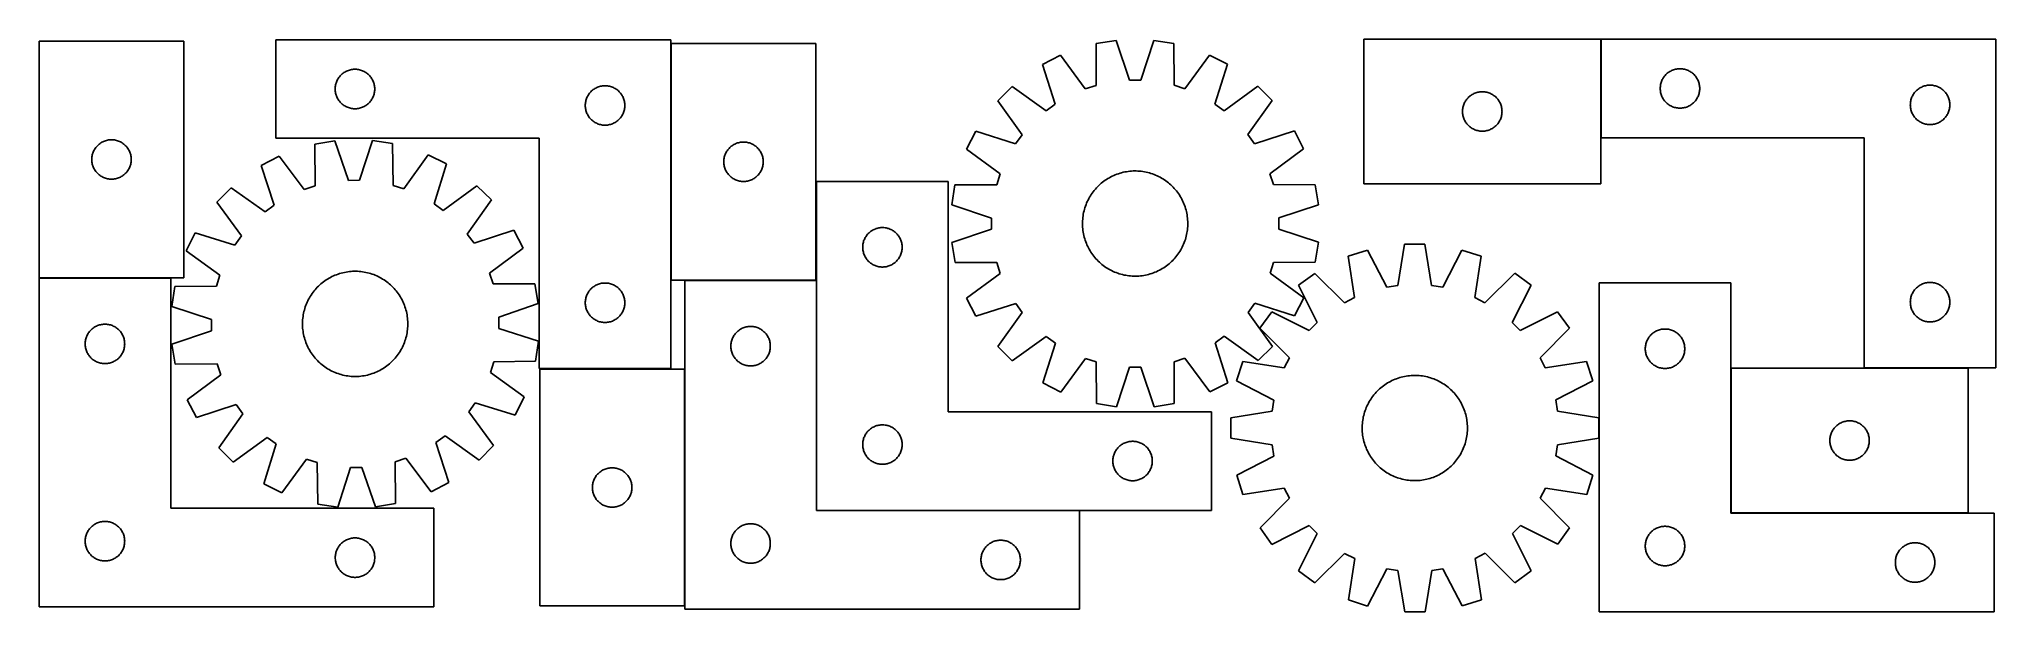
# Model space of a CAD drawing. Header units: millimetres. Extents: x 7 to 1493, y 7 to 443.
import ezdxf

# ---------------------------------------------------------------- set-up
doc = ezdxf.new("R2010")
doc.units = ezdxf.units.MM
doc.layers.add('COMMON', color=5, linetype='CONTINUOUS', true_color=0x0000ff)
doc.layers.add('CUT', color=7, linetype='CONTINUOUS', true_color=0x000000)

msp = doc.modelspace()

# ---------------------------------------------------------------- linework, layer by layer
at = {"layer": 'COMMON'}
for p, q in [((486.813754, 439.24352), (486.813754, 259.24352)), ((1193.300125, 367.508168), (1193.300125, 442.508168)), ((6.761526, 260.883212), (106.761526, 260.883212)), ((497.29127, 259.143519), (596.913755, 259.143519)), ((597.391271, 84.24352), (597.391271, 259.043519)), ((497.19127, 11.606264), (497.19127, 191.606264)), ((1292.130379, 192.308167), (1292.130379, 82.308167)), ((1472.23038, 192.408168), (1393.400125, 192.408168)), ((797.29127, 84.14352), (597.491271, 84.14352)), ((1292.23038, 82.208166), (1472.23038, 82.208166))]:
    msp.add_line(p, q, dxfattribs=at)
at = {"layer": 'CUT'}
for p, q in [((6.761526, 440.983213), (6.761526, 260.983213)), ((116.761526, 440.983213), (6.761526, 440.983213)), ((116.761526, 260.983213), (116.761526, 440.983213)), ((486.713754, 442.075747), (186.713754, 442.075747)), ((186.713754, 442.075747), (186.713754, 367.075747)), ((486.713754, 192.075747), (486.713754, 442.075747)), ((596.913755, 439.24352), (486.913755, 439.24352)), ((486.913755, 439.24352), (486.913755, 259.24352)), ((596.913755, 259.24352), (596.913755, 439.24352)), ((809.891222, 439.113114), (809.736997, 407.349126)), ((825.086248, 441.530082), (809.891222, 439.113114)), ((835.088459, 411.381607), (825.086248, 441.530082)), ((853.625089, 441.548973), (843.662801, 411.387283)), ((868.823302, 439.152125), (853.625089, 441.548973)), ((869.019579, 407.388368), (868.823302, 439.152125)), ((1193.200124, 442.508168), (1013.200124, 442.508168)), ((1013.200124, 442.508168), (1013.200124, 332.508168)), ((1193.200124, 332.508168), (1193.200124, 442.508168)), ((1493.400125, 442.508168), (1193.400125, 442.508168)), ((1193.400125, 442.508168), (1193.400125, 367.508168)), ((1493.400125, 192.508168), (1493.400125, 442.508168)), ((237.104857, 416.093953), (237.71054, 416.573335)), ((237.71054, 416.573335), (238.340099, 417.020902)), ((238.340099, 417.020902), (238.991862, 417.435466)), ((238.991862, 417.435466), (239.664103, 417.815929)), ((239.664103, 417.815929), (240.355038, 418.161281)), ((240.355038, 418.161281), (241.062836, 418.470606)), ((241.062836, 418.470606), (241.785619, 418.743085)), ((241.785619, 418.743085), (242.52147, 418.977995)), ((242.52147, 418.977995), (243.268438, 419.174712)), ((243.268438, 419.174712), (244.024543, 419.332716)), ((244.024543, 419.332716), (244.787779, 419.451587)), ((244.787779, 419.451587), (245.556122, 419.53101)), ((245.556122, 419.53101), (246.327536, 419.570774)), ((246.327536, 419.570774), (247.099973, 419.570774)), ((247.099973, 419.570774), (247.871386, 419.53101)), ((247.871386, 419.53101), (248.63973, 419.451587)), ((248.63973, 419.451587), (249.402966, 419.332716)), ((249.402966, 419.332716), (250.15907, 419.174712)), ((250.15907, 419.174712), (250.906039, 418.977995)), ((250.906039, 418.977995), (251.64189, 418.743085)), ((251.64189, 418.743085), (252.364673, 418.470606)), ((252.364673, 418.470606), (253.07247, 418.161281)), ((253.07247, 418.161281), (253.763405, 417.815929)), ((253.763405, 417.815929), (254.435646, 417.435466)), ((254.435646, 417.435466), (255.08741, 417.020902)), ((255.08741, 417.020902), (255.716969, 416.573335)), ((255.716969, 416.573335), (256.322652, 416.093953)), ((782.755009, 430.276161), (769.050564, 423.281967)), ((769.050564, 423.281967), (778.7195, 393.02496)), ((801.584068, 404.69411), (782.755009, 430.276161)), ((895.971191, 430.351104), (877.176016, 404.744149)), ((909.684883, 423.37506), (895.971191, 430.351104)), ((900.056013, 393.105279), (909.684883, 423.37506)), ((1243.211025, 416.016449), (1243.791228, 416.526375)), ((1243.791228, 416.526375), (1244.396911, 417.005757)), ((1244.396911, 417.005757), (1245.026469, 417.453324)), ((1245.026469, 417.453324), (1245.678233, 417.867888)), ((1245.678233, 417.867888), (1246.350474, 418.24835)), ((1246.350474, 418.24835), (1247.041409, 418.593702)), ((1247.041409, 418.593702), (1247.749207, 418.903028)), ((1247.749207, 418.903028), (1248.471989, 419.175507)), ((1248.471989, 419.175507), (1249.207841, 419.410417)), ((1249.207841, 419.410417), (1249.954809, 419.607134)), ((1249.954809, 419.607134), (1250.710914, 419.765138)), ((1250.710914, 419.765138), (1251.47415, 419.884009)), ((1251.47415, 419.884009), (1252.242493, 419.963431)), ((1252.242493, 419.963431), (1253.013907, 420.003195)), ((1253.013907, 420.003195), (1253.786344, 420.003195)), ((1253.786344, 420.003195), (1254.557757, 419.963431)), ((1254.557757, 419.963431), (1255.326101, 419.884009)), ((1255.326101, 419.884009), (1256.089337, 419.765138)), ((1256.089337, 419.765138), (1256.845441, 419.607134)), ((1256.845441, 419.607134), (1257.59241, 419.410417)), ((1257.59241, 419.410417), (1258.328261, 419.175507)), ((1258.328261, 419.175507), (1259.051044, 418.903028)), ((1259.051044, 418.903028), (1259.758841, 418.593702)), ((1259.758841, 418.593702), (1260.449776, 418.24835)), ((1260.449776, 418.24835), (1261.122017, 417.867888)), ((1261.122017, 417.867888), (1261.773781, 417.453324)), ((1261.773781, 417.453324), (1262.403339, 417.005757)), ((1262.403339, 417.005757), (1263.009023, 416.526375)), ((1263.009023, 416.526375), (1263.589225, 416.016449)), ((231.713754, 404.575747), (231.733643, 405.347928)), ((231.733643, 403.803565), (231.713754, 404.575747)), ((231.733643, 405.347928), (231.793256, 406.118062)), ((231.793256, 403.033432), (231.733643, 403.803565)), ((231.793256, 406.118062), (231.892436, 406.884105)), ((231.892436, 402.267388), (231.793256, 403.033432)), ((231.892436, 406.884105), (232.030919, 407.644028)), ((232.030919, 401.507466), (231.892436, 402.267388)), ((232.030919, 407.644028), (232.208338, 408.395813)), ((232.208338, 400.75568), (232.030919, 401.507466)), ((232.208338, 408.395813), (232.424224, 409.137469)), ((232.424224, 409.137469), (232.678002, 409.867028)), ((232.678002, 409.867028), (232.969001, 410.582555)), ((232.969001, 410.582555), (233.296448, 411.282154)), ((233.296448, 411.282154), (233.659476, 411.963968)), ((233.659476, 411.963968), (234.057121, 412.62619)), ((234.057121, 412.62619), (234.488329, 413.267063)), ((234.488329, 413.267063), (234.951957, 413.884889)), ((234.951957, 413.884889), (235.446775, 414.478028)), ((235.446775, 414.478028), (235.971472, 415.044909)), ((235.971472, 415.044909), (236.524654, 415.584027)), ((236.524654, 415.584027), (237.104857, 416.093953)), ((256.322652, 416.093953), (256.902854, 415.584027)), ((256.902854, 415.584027), (257.456037, 415.044909)), ((257.456037, 415.044909), (257.980733, 414.478028)), ((257.980733, 414.478028), (258.475551, 413.884889)), ((258.475551, 413.884889), (258.939179, 413.267063)), ((258.939179, 413.267063), (259.370388, 412.62619)), ((259.370388, 412.62619), (259.768033, 411.963968)), ((259.768033, 411.963968), (260.131061, 411.282154)), ((260.131061, 411.282154), (260.458508, 410.582555)), ((260.458508, 410.582555), (260.749507, 409.867028)), ((260.749507, 409.867028), (261.003285, 409.137469)), ((261.003285, 409.137469), (261.21917, 408.395813)), ((261.21917, 408.395813), (261.39659, 407.644028)), ((261.39659, 401.507466), (261.21917, 400.75568)), ((261.39659, 407.644028), (261.535073, 406.884105)), ((261.535073, 402.267388), (261.39659, 401.507466)), ((261.535073, 406.884105), (261.634252, 406.118062)), ((261.634252, 403.033432), (261.535073, 402.267388)), ((261.634252, 406.118062), (261.693866, 405.347928)), ((261.693866, 403.803565), (261.634252, 403.033432)), ((261.693866, 405.347928), (261.713754, 404.575747)), ((261.713754, 404.575747), (261.693866, 403.803565)), ((424.951957, 401.384889), (425.446775, 401.978028)), ((425.446775, 401.978028), (425.971472, 402.544909)), ((425.971472, 402.544909), (426.524654, 403.084027)), ((426.524654, 403.084027), (427.104857, 403.593953)), ((427.104857, 403.593953), (427.71054, 404.073335)), ((427.71054, 404.073335), (428.340099, 404.520902)), ((428.340099, 404.520902), (428.991862, 404.935466)), ((428.991862, 404.935466), (429.664103, 405.315929)), ((429.664103, 405.315929), (430.355038, 405.661281)), ((430.355038, 405.661281), (431.062836, 405.970606)), ((431.062836, 405.970606), (431.785619, 406.243085)), ((431.785619, 406.243085), (432.52147, 406.477995)), ((432.52147, 406.477995), (433.268438, 406.674712)), ((433.268438, 406.674712), (434.024543, 406.832716)), ((434.024543, 406.832716), (434.787779, 406.951587)), ((434.787779, 406.951587), (435.556122, 407.03101)), ((435.556122, 407.03101), (436.327536, 407.070774)), ((436.327536, 407.070774), (437.099973, 407.070774)), ((437.099973, 407.070774), (437.871386, 407.03101)), ((437.871386, 407.03101), (438.63973, 406.951587)), ((438.63973, 406.951587), (439.402966, 406.832716)), ((439.402966, 406.832716), (440.15907, 406.674712)), ((440.15907, 406.674712), (440.906039, 406.477995)), ((440.906039, 406.477995), (441.64189, 406.243085)), ((441.64189, 406.243085), (442.364673, 405.970606)), ((442.364673, 405.970606), (443.07247, 405.661281)), ((443.07247, 405.661281), (443.763405, 405.315929)), ((443.763405, 405.315929), (444.435646, 404.935466)), ((444.435646, 404.935466), (445.08741, 404.520902)), ((445.08741, 404.520902), (445.716969, 404.073335)), ((445.716969, 404.073335), (446.322652, 403.593953)), ((446.322652, 403.593953), (446.902854, 403.084027)), ((446.902854, 403.084027), (447.456037, 402.544909)), ((447.456037, 402.544909), (447.980733, 401.978028)), ((447.980733, 401.978028), (448.475551, 401.384889)), ((745.973261, 406.491973), (735.100884, 395.605193)), ((771.786048, 387.980497), (745.973261, 406.491973)), ((809.736997, 407.349126), (801.584068, 404.69411)), ((843.662801, 411.387283), (835.088459, 411.381607)), ((877.176016, 404.744149), (869.019579, 407.388368)), ((932.784394, 406.615633), (906.996137, 388.07)), ((943.671174, 395.743257), (932.784394, 406.615633)), ((1096.841408, 401.093702), (1097.549206, 401.403028)), ((1097.549206, 401.403028), (1098.271988, 401.675507)), ((1098.271988, 401.675507), (1099.00784, 401.910417)), ((1099.00784, 401.910417), (1099.754808, 402.107134)), ((1099.754808, 402.107134), (1100.510913, 402.265138)), ((1100.510913, 402.265138), (1101.274149, 402.384009)), ((1101.274149, 402.384009), (1102.042492, 402.463431)), ((1102.042492, 402.463431), (1102.813906, 402.503195)), ((1102.813906, 402.503195), (1103.586343, 402.503195)), ((1103.586343, 402.503195), (1104.357756, 402.463431)), ((1104.357756, 402.463431), (1105.1261, 402.384009)), ((1105.1261, 402.384009), (1105.889336, 402.265138)), ((1105.889336, 402.265138), (1106.64544, 402.107134)), ((1106.64544, 402.107134), (1107.392409, 401.910417)), ((1107.392409, 401.910417), (1108.12826, 401.675507)), ((1108.12826, 401.675507), (1108.851043, 401.403028)), ((1108.851043, 401.403028), (1109.55884, 401.093702)), ((1238.400125, 405.008168), (1238.420014, 405.78035)), ((1238.420014, 404.235987), (1238.400125, 405.008168)), ((1238.420014, 405.78035), (1238.479627, 406.550483)), ((1238.479627, 403.465853), (1238.420014, 404.235987)), ((1238.479627, 406.550483), (1238.578807, 407.316527)), ((1238.578807, 402.69981), (1238.479627, 403.465853)), ((1238.578807, 407.316527), (1238.71729, 408.076449)), ((1238.71729, 401.939887), (1238.578807, 402.69981)), ((1238.71729, 408.076449), (1238.894709, 408.828235)), ((1238.894709, 401.188102), (1238.71729, 401.939887)), ((1238.894709, 408.828235), (1239.110594, 409.569891)), ((1239.110594, 409.569891), (1239.364373, 410.29945)), ((1239.364373, 410.29945), (1239.655372, 411.014977)), ((1239.655372, 411.014977), (1239.982819, 411.714575)), ((1239.982819, 411.714575), (1240.345847, 412.396389)), ((1240.345847, 412.396389), (1240.743492, 413.058611)), ((1240.743492, 413.058611), (1241.1747, 413.699485)), ((1241.1747, 413.699485), (1241.638328, 414.317311)), ((1241.638328, 414.317311), (1242.133146, 414.91045)), ((1242.133146, 414.91045), (1242.657842, 415.477331)), ((1242.657842, 415.477331), (1243.211025, 416.016449)), ((1263.589225, 416.016449), (1264.142408, 415.477331)), ((1264.142408, 415.477331), (1264.667104, 414.91045)), ((1264.667104, 414.91045), (1265.161922, 414.317311)), ((1265.161922, 414.317311), (1265.62555, 413.699485)), ((1265.62555, 413.699485), (1266.056759, 413.058611)), ((1266.056759, 413.058611), (1266.454404, 412.396389)), ((1266.454404, 412.396389), (1266.817431, 411.714575)), ((1266.817431, 411.714575), (1267.144879, 411.014977)), ((1267.144879, 411.014977), (1267.435877, 410.29945)), ((1267.435877, 410.29945), (1267.689656, 409.569891)), ((1267.689656, 409.569891), (1267.905541, 408.828235)), ((1267.905541, 408.828235), (1268.08296, 408.076449)), ((1268.08296, 401.939887), (1267.905541, 401.188102)), ((1268.08296, 408.076449), (1268.221444, 407.316527)), ((1268.221444, 402.69981), (1268.08296, 401.939887)), ((1268.221444, 407.316527), (1268.320623, 406.550483)), ((1268.320623, 403.465853), (1268.221444, 402.69981)), ((1268.320623, 406.550483), (1268.380237, 405.78035)), ((1268.380237, 404.235987), (1268.320623, 403.465853)), ((1268.380237, 405.78035), (1268.400125, 405.008168)), ((1268.400125, 405.008168), (1268.380237, 404.235987)), ((1431.1747, 401.199485), (1431.638328, 401.817311)), ((1431.638328, 401.817311), (1432.133146, 402.41045)), ((1432.133146, 402.41045), (1432.657842, 402.977331)), ((1432.657842, 402.977331), (1433.211025, 403.516449)), ((1433.211025, 403.516449), (1433.791228, 404.026375)), ((1433.791228, 404.026375), (1434.396911, 404.505757)), ((1434.396911, 404.505757), (1435.026469, 404.953324)), ((1435.026469, 404.953324), (1435.678233, 405.367888)), ((1435.678233, 405.367888), (1436.350474, 405.74835)), ((1436.350474, 405.74835), (1437.041409, 406.093702)), ((1437.041409, 406.093702), (1437.749207, 406.403028)), ((1437.749207, 406.403028), (1438.471989, 406.675507)), ((1438.471989, 406.675507), (1439.207841, 406.910417)), ((1439.207841, 406.910417), (1439.954809, 407.107134)), ((1439.954809, 407.107134), (1440.710914, 407.265138)), ((1440.710914, 407.265138), (1441.47415, 407.384009)), ((1441.47415, 407.384009), (1442.242493, 407.463431)), ((1442.242493, 407.463431), (1443.013907, 407.503195)), ((1443.013907, 407.503195), (1443.786344, 407.503195)), ((1443.786344, 407.503195), (1444.557757, 407.463431)), ((1444.557757, 407.463431), (1445.326101, 407.384009)), ((1445.326101, 407.384009), (1446.089337, 407.265138)), ((1446.089337, 407.265138), (1446.845441, 407.107134)), ((1446.845441, 407.107134), (1447.59241, 406.910417)), ((1447.59241, 406.910417), (1448.328261, 406.675507)), ((1448.328261, 406.675507), (1449.051044, 406.403028)), ((1449.051044, 406.403028), (1449.758841, 406.093702)), ((1449.758841, 406.093702), (1450.449776, 405.74835)), ((1450.449776, 405.74835), (1451.122017, 405.367888)), ((1451.122017, 405.367888), (1451.773781, 404.953324)), ((1451.773781, 404.953324), (1452.403339, 404.505757)), ((1452.403339, 404.505757), (1453.009023, 404.026375)), ((1453.009023, 404.026375), (1453.589225, 403.516449)), ((1453.589225, 403.516449), (1454.142408, 402.977331)), ((1454.142408, 402.977331), (1454.667104, 402.41045)), ((1454.667104, 402.41045), (1455.161922, 401.817311)), ((1455.161922, 401.817311), (1455.62555, 401.199485)), ((232.424224, 400.014024), (232.208338, 400.75568)), ((232.678002, 399.284465), (232.424224, 400.014024)), ((232.969001, 398.568938), (232.678002, 399.284465)), ((233.296448, 397.86934), (232.969001, 398.568938)), ((233.659476, 397.187526), (233.296448, 397.86934)), ((234.057121, 396.525304), (233.659476, 397.187526)), ((234.488329, 395.88443), (234.057121, 396.525304)), ((234.951957, 395.266604), (234.488329, 395.88443)), ((235.446775, 394.673465), (234.951957, 395.266604)), ((235.971472, 394.106584), (235.446775, 394.673465)), ((236.524654, 393.567466), (235.971472, 394.106584)), ((237.104857, 393.05754), (236.524654, 393.567466)), ((237.71054, 392.578158), (237.104857, 393.05754)), ((238.340099, 392.130591), (237.71054, 392.578158)), ((238.991862, 391.716027), (238.340099, 392.130591)), ((239.664103, 391.335565), (238.991862, 391.716027)), ((240.355038, 390.990213), (239.664103, 391.335565)), ((241.062836, 390.680887), (240.355038, 390.990213)), ((241.785619, 390.408408), (241.062836, 390.680887)), ((242.52147, 390.173499), (241.785619, 390.408408)), ((243.268438, 389.976781), (242.52147, 390.173499)), ((244.024543, 389.818777), (243.268438, 389.976781)), ((244.787779, 389.699907), (244.024543, 389.818777)), ((245.556122, 389.620484), (244.787779, 389.699907)), ((246.327536, 389.58072), (245.556122, 389.620484)), ((247.099973, 389.58072), (246.327536, 389.58072)), ((247.871386, 389.620484), (247.099973, 389.58072)), ((248.63973, 389.699907), (247.871386, 389.620484)), ((249.402966, 389.818777), (248.63973, 389.699907)), ((250.15907, 389.976781), (249.402966, 389.818777)), ((250.906039, 390.173499), (250.15907, 389.976781)), ((251.64189, 390.408408), (250.906039, 390.173499)), ((252.364673, 390.680887), (251.64189, 390.408408)), ((253.07247, 390.990213), (252.364673, 390.680887)), ((253.763405, 391.335565), (253.07247, 390.990213)), ((254.435646, 391.716027), (253.763405, 391.335565)), ((255.08741, 392.130591), (254.435646, 391.716027)), ((255.716969, 392.578158), (255.08741, 392.130591)), ((256.322652, 393.05754), (255.716969, 392.578158)), ((256.902854, 393.567466), (256.322652, 393.05754)), ((257.456037, 394.106584), (256.902854, 393.567466)), ((257.980733, 394.673465), (257.456037, 394.106584)), ((258.475551, 395.266604), (257.980733, 394.673465)), ((258.939179, 395.88443), (258.475551, 395.266604)), ((259.370388, 396.525304), (258.939179, 395.88443)), ((259.768033, 397.187526), (259.370388, 396.525304)), ((260.131061, 397.86934), (259.768033, 397.187526)), ((260.458508, 398.568938), (260.131061, 397.86934)), ((260.749507, 399.284465), (260.458508, 398.568938)), ((261.003285, 400.014024), (260.749507, 399.284465)), ((261.21917, 400.75568), (261.003285, 400.014024)), ((421.713754, 392.075747), (421.733643, 392.847928)), ((421.733643, 391.303565), (421.713754, 392.075747)), ((421.733643, 392.847928), (421.793256, 393.618062)), ((421.793256, 390.533432), (421.733643, 391.303565)), ((421.793256, 393.618062), (421.892436, 394.384105)), ((421.892436, 389.767388), (421.793256, 390.533432)), ((421.892436, 394.384105), (422.030919, 395.144028)), ((422.030919, 389.007466), (421.892436, 389.767388)), ((422.030919, 395.144028), (422.208338, 395.895813)), ((422.208338, 388.25568), (422.030919, 389.007466)), ((422.208338, 395.895813), (422.424224, 396.637469)), ((422.424224, 387.514024), (422.208338, 388.25568)), ((422.424224, 396.637469), (422.678002, 397.367028)), ((422.678002, 386.784465), (422.424224, 387.514024)), ((422.678002, 397.367028), (422.969001, 398.082555)), ((422.969001, 386.068938), (422.678002, 386.784465)), ((422.969001, 398.082555), (423.296448, 398.782154)), ((423.296448, 398.782154), (423.659476, 399.463968)), ((423.659476, 399.463968), (424.057121, 400.12619)), ((424.057121, 400.12619), (424.488329, 400.767063)), ((424.488329, 400.767063), (424.951957, 401.384889)), ((448.475551, 401.384889), (448.939179, 400.767063)), ((448.939179, 400.767063), (449.370388, 400.12619)), ((449.370388, 400.12619), (449.768033, 399.463968)), ((449.768033, 399.463968), (450.131061, 398.782154)), ((450.131061, 398.782154), (450.458508, 398.082555)), ((450.458508, 398.082555), (450.749507, 397.367028)), ((450.749507, 386.784465), (450.458508, 386.068938)), ((450.749507, 397.367028), (451.003285, 396.637469)), ((451.003285, 387.514024), (450.749507, 386.784465)), ((451.003285, 396.637469), (451.21917, 395.895813)), ((451.21917, 388.25568), (451.003285, 387.514024)), ((451.21917, 395.895813), (451.39659, 395.144028)), ((451.39659, 389.007466), (451.21917, 388.25568)), ((451.39659, 395.144028), (451.535073, 394.384105)), ((451.535073, 389.767388), (451.39659, 389.007466)), ((451.535073, 394.384105), (451.634252, 393.618062)), ((451.634252, 390.533432), (451.535073, 389.767388)), ((451.634252, 393.618062), (451.693866, 392.847928)), ((451.693866, 391.303565), (451.634252, 390.533432)), ((451.693866, 392.847928), (451.713754, 392.075747)), ((451.713754, 392.075747), (451.693866, 391.303565)), ((735.100884, 395.605193), (753.646518, 369.816936)), ((778.7195, 393.02496), (771.786048, 387.980497)), ((906.996137, 388.07), (900.056013, 393.105279)), ((925.159698, 369.930469), (943.671174, 395.743257)), ((1088.200124, 387.508168), (1088.220013, 388.28035)), ((1088.220013, 386.735987), (1088.200124, 387.508168)), ((1088.220013, 388.28035), (1088.279626, 389.050483)), ((1088.279626, 385.965853), (1088.220013, 386.735987)), ((1088.279626, 389.050483), (1088.378806, 389.816527)), ((1088.378806, 389.816527), (1088.517289, 390.576449)), ((1088.517289, 390.576449), (1088.694708, 391.328235)), ((1088.694708, 391.328235), (1088.910593, 392.069891)), ((1088.910593, 392.069891), (1089.164372, 392.79945)), ((1089.164372, 392.79945), (1089.455371, 393.514977)), ((1089.455371, 393.514977), (1089.782818, 394.214575)), ((1089.782818, 394.214575), (1090.145846, 394.896389)), ((1090.145846, 394.896389), (1090.543491, 395.558611)), ((1090.543491, 395.558611), (1090.974699, 396.199485)), ((1090.974699, 396.199485), (1091.438327, 396.817311)), ((1091.438327, 396.817311), (1091.933145, 397.41045)), ((1091.933145, 397.41045), (1092.457841, 397.977331)), ((1092.457841, 397.977331), (1093.011024, 398.516449)), ((1093.011024, 398.516449), (1093.591227, 399.026375)), ((1093.591227, 399.026375), (1094.19691, 399.505757)), ((1094.19691, 399.505757), (1094.826468, 399.953324)), ((1094.826468, 399.953324), (1095.478232, 400.367888)), ((1095.478232, 400.367888), (1096.150473, 400.74835)), ((1096.150473, 400.74835), (1096.841408, 401.093702)), ((1109.55884, 401.093702), (1110.249775, 400.74835)), ((1110.249775, 400.74835), (1110.922016, 400.367888)), ((1110.922016, 400.367888), (1111.57378, 399.953324)), ((1111.57378, 399.953324), (1112.203338, 399.505757)), ((1112.203338, 399.505757), (1112.809022, 399.026375)), ((1112.809022, 399.026375), (1113.389224, 398.516449)), ((1113.389224, 398.516449), (1113.942407, 397.977331)), ((1113.942407, 397.977331), (1114.467103, 397.41045)), ((1114.467103, 397.41045), (1114.961921, 396.817311)), ((1114.961921, 396.817311), (1115.425549, 396.199485)), ((1115.425549, 396.199485), (1115.856758, 395.558611)), ((1115.856758, 395.558611), (1116.254403, 394.896389)), ((1116.254403, 394.896389), (1116.61743, 394.214575)), ((1116.61743, 394.214575), (1116.944878, 393.514977)), ((1116.944878, 393.514977), (1117.235876, 392.79945)), ((1117.235876, 392.79945), (1117.489655, 392.069891)), ((1117.489655, 392.069891), (1117.70554, 391.328235)), ((1117.70554, 391.328235), (1117.882959, 390.576449)), ((1117.882959, 390.576449), (1118.021443, 389.816527)), ((1118.021443, 389.816527), (1118.120622, 389.050483)), ((1118.120622, 389.050483), (1118.180236, 388.28035)), ((1118.180236, 386.735987), (1118.120622, 385.965853)), ((1118.180236, 388.28035), (1118.200124, 387.508168)), ((1118.200124, 387.508168), (1118.180236, 386.735987)), ((1239.110594, 400.446446), (1238.894709, 401.188102)), ((1239.364373, 399.716887), (1239.110594, 400.446446)), ((1239.655372, 399.00136), (1239.364373, 399.716887)), ((1239.982819, 398.301762), (1239.655372, 399.00136)), ((1240.345847, 397.619947), (1239.982819, 398.301762)), ((1240.743492, 396.957726), (1240.345847, 397.619947)), ((1241.1747, 396.316852), (1240.743492, 396.957726)), ((1241.638328, 395.699026), (1241.1747, 396.316852)), ((1242.133146, 395.105887), (1241.638328, 395.699026)), ((1242.657842, 394.539006), (1242.133146, 395.105887)), ((1243.211025, 393.999888), (1242.657842, 394.539006)), ((1243.791228, 393.489962), (1243.211025, 393.999888)), ((1244.396911, 393.01058), (1243.791228, 393.489962)), ((1245.026469, 392.563013), (1244.396911, 393.01058)), ((1245.678233, 392.148449), (1245.026469, 392.563013)), ((1246.350474, 391.767986), (1245.678233, 392.148449)), ((1247.041409, 391.422634), (1246.350474, 391.767986)), ((1247.749207, 391.113309), (1247.041409, 391.422634)), ((1248.471989, 390.84083), (1247.749207, 391.113309)), ((1249.207841, 390.60592), (1248.471989, 390.84083)), ((1249.954809, 390.409203), (1249.207841, 390.60592)), ((1250.710914, 390.251199), (1249.954809, 390.409203)), ((1251.47415, 390.132328), (1250.710914, 390.251199)), ((1252.242493, 390.052906), (1251.47415, 390.132328)), ((1253.013907, 390.013141), (1252.242493, 390.052906)), ((1253.786344, 390.013141), (1253.013907, 390.013141)), ((1254.557757, 390.052906), (1253.786344, 390.013141)), ((1255.326101, 390.132328), (1254.557757, 390.052906)), ((1256.089337, 390.251199), (1255.326101, 390.132328)), ((1256.845441, 390.409203), (1256.089337, 390.251199)), ((1257.59241, 390.60592), (1256.845441, 390.409203)), ((1258.328261, 390.84083), (1257.59241, 390.60592)), ((1259.051044, 391.113309), (1258.328261, 390.84083)), ((1259.758841, 391.422634), (1259.051044, 391.113309)), ((1260.449776, 391.767986), (1259.758841, 391.422634)), ((1261.122017, 392.148449), (1260.449776, 391.767986)), ((1261.773781, 392.563013), (1261.122017, 392.148449)), ((1262.403339, 393.01058), (1261.773781, 392.563013)), ((1263.009023, 393.489962), (1262.403339, 393.01058)), ((1263.589225, 393.999888), (1263.009023, 393.489962)), ((1264.142408, 394.539006), (1263.589225, 393.999888)), ((1264.667104, 395.105887), (1264.142408, 394.539006)), ((1265.161922, 395.699026), (1264.667104, 395.105887)), ((1265.62555, 396.316852), (1265.161922, 395.699026)), ((1266.056759, 396.957726), (1265.62555, 396.316852)), ((1266.454404, 397.619947), (1266.056759, 396.957726)), ((1266.817431, 398.301762), (1266.454404, 397.619947)), ((1267.144879, 399.00136), (1266.817431, 398.301762)), ((1267.435877, 399.716887), (1267.144879, 399.00136)), ((1267.689656, 400.446446), (1267.435877, 399.716887)), ((1267.905541, 401.188102), (1267.689656, 400.446446)), ((1428.400125, 392.508168), (1428.420014, 393.28035)), ((1428.420014, 391.735987), (1428.400125, 392.508168)), ((1428.420014, 393.28035), (1428.479627, 394.050483)), ((1428.479627, 390.965853), (1428.420014, 391.735987)), ((1428.479627, 394.050483), (1428.578807, 394.816527)), ((1428.578807, 390.19981), (1428.479627, 390.965853)), ((1428.578807, 394.816527), (1428.71729, 395.576449)), ((1428.71729, 389.439887), (1428.578807, 390.19981)), ((1428.71729, 395.576449), (1428.894709, 396.328235)), ((1428.894709, 388.688102), (1428.71729, 389.439887)), ((1428.894709, 396.328235), (1429.110594, 397.069891)), ((1429.110594, 387.946446), (1428.894709, 388.688102)), ((1429.110594, 397.069891), (1429.364373, 397.79945)), ((1429.364373, 387.216887), (1429.110594, 387.946446)), ((1429.364373, 397.79945), (1429.655372, 398.514977)), ((1429.655372, 386.50136), (1429.364373, 387.216887)), ((1429.655372, 398.514977), (1429.982819, 399.214575)), ((1429.982819, 399.214575), (1430.345847, 399.896389)), ((1430.345847, 399.896389), (1430.743492, 400.558611)), ((1430.743492, 400.558611), (1431.1747, 401.199485)), ((1455.62555, 401.199485), (1456.056759, 400.558611)), ((1456.056759, 400.558611), (1456.454404, 399.896389)), ((1456.454404, 399.896389), (1456.817431, 399.214575)), ((1456.817431, 399.214575), (1457.144879, 398.514977)), ((1457.144879, 398.514977), (1457.435877, 397.79945)), ((1457.435877, 387.216887), (1457.144879, 386.50136)), ((1457.435877, 397.79945), (1457.689656, 397.069891)), ((1457.689656, 387.946446), (1457.435877, 387.216887)), ((1457.689656, 397.069891), (1457.905541, 396.328235)), ((1457.905541, 388.688102), (1457.689656, 387.946446)), ((1457.905541, 396.328235), (1458.08296, 395.576449)), ((1458.08296, 389.439887), (1457.905541, 388.688102)), ((1458.08296, 395.576449), (1458.221444, 394.816527)), ((1458.221444, 390.19981), (1458.08296, 389.439887)), ((1458.221444, 394.816527), (1458.320623, 394.050483)), ((1458.320623, 390.965853), (1458.221444, 390.19981)), ((1458.320623, 394.050483), (1458.380237, 393.28035)), ((1458.380237, 391.735987), (1458.320623, 390.965853)), ((1458.380237, 393.28035), (1458.400125, 392.508168)), ((1458.400125, 392.508168), (1458.380237, 391.735987)), ((423.296448, 385.36934), (422.969001, 386.068938)), ((423.659476, 384.687526), (423.296448, 385.36934)), ((424.057121, 384.025304), (423.659476, 384.687526)), ((424.488329, 383.38443), (424.057121, 384.025304)), ((424.951957, 382.766604), (424.488329, 383.38443)), ((425.446775, 382.173465), (424.951957, 382.766604)), ((425.971472, 381.606584), (425.446775, 382.173465)), ((426.524654, 381.067466), (425.971472, 381.606584)), ((427.104857, 380.55754), (426.524654, 381.067466)), ((427.71054, 380.078158), (427.104857, 380.55754)), ((428.340099, 379.630591), (427.71054, 380.078158)), ((428.991862, 379.216027), (428.340099, 379.630591)), ((429.664103, 378.835565), (428.991862, 379.216027)), ((430.355038, 378.490213), (429.664103, 378.835565)), ((431.062836, 378.180887), (430.355038, 378.490213)), ((431.785619, 377.908408), (431.062836, 378.180887)), ((432.52147, 377.673499), (431.785619, 377.908408)), ((433.268438, 377.476781), (432.52147, 377.673499)), ((434.024543, 377.318777), (433.268438, 377.476781)), ((434.787779, 377.199907), (434.024543, 377.318777)), ((435.556122, 377.120484), (434.787779, 377.199907)), ((436.327536, 377.08072), (435.556122, 377.120484)), ((437.099973, 377.08072), (436.327536, 377.08072)), ((437.871386, 377.120484), (437.099973, 377.08072)), ((438.63973, 377.199907), (437.871386, 377.120484)), ((439.402966, 377.318777), (438.63973, 377.199907)), ((440.15907, 377.476781), (439.402966, 377.318777)), ((440.906039, 377.673499), (440.15907, 377.476781)), ((441.64189, 377.908408), (440.906039, 377.673499)), ((442.364673, 378.180887), (441.64189, 377.908408)), ((443.07247, 378.490213), (442.364673, 378.180887)), ((443.763405, 378.835565), (443.07247, 378.490213)), ((444.435646, 379.216027), (443.763405, 378.835565)), ((445.08741, 379.630591), (444.435646, 379.216027)), ((445.716969, 380.078158), (445.08741, 379.630591)), ((446.322652, 380.55754), (445.716969, 380.078158)), ((446.902854, 381.067466), (446.322652, 380.55754)), ((447.456037, 381.606584), (446.902854, 381.067466)), ((447.980733, 382.173465), (447.456037, 381.606584)), ((448.475551, 382.766604), (447.980733, 382.173465)), ((448.939179, 383.38443), (448.475551, 382.766604)), ((449.370388, 384.025304), (448.939179, 383.38443)), ((449.768033, 384.687526), (449.370388, 384.025304)), ((450.131061, 385.36934), (449.768033, 384.687526)), ((450.458508, 386.068938), (450.131061, 385.36934)), ((718.341458, 372.505681), (711.365413, 358.791989)), ((748.611238, 362.876811), (718.341458, 372.505681)), ((960.461168, 372.665953), (930.204162, 362.997017)), ((967.455362, 358.961509), (960.461168, 372.665953)), ((1088.378806, 385.19981), (1088.279626, 385.965853)), ((1088.517289, 384.439887), (1088.378806, 385.19981)), ((1088.694708, 383.688102), (1088.517289, 384.439887)), ((1088.910593, 382.946446), (1088.694708, 383.688102)), ((1089.164372, 382.216887), (1088.910593, 382.946446)), ((1089.455371, 381.50136), (1089.164372, 382.216887)), ((1089.782818, 380.801762), (1089.455371, 381.50136)), ((1090.145846, 380.119947), (1089.782818, 380.801762)), ((1090.543491, 379.457726), (1090.145846, 380.119947)), ((1090.974699, 378.816852), (1090.543491, 379.457726)), ((1091.438327, 378.199026), (1090.974699, 378.816852)), ((1091.933145, 377.605887), (1091.438327, 378.199026)), ((1092.457841, 377.039006), (1091.933145, 377.605887)), ((1093.011024, 376.499888), (1092.457841, 377.039006)), ((1093.591227, 375.989962), (1093.011024, 376.499888)), ((1094.19691, 375.51058), (1093.591227, 375.989962)), ((1094.826468, 375.063013), (1094.19691, 375.51058)), ((1095.478232, 374.648449), (1094.826468, 375.063013)), ((1096.150473, 374.267986), (1095.478232, 374.648449)), ((1096.841408, 373.922634), (1096.150473, 374.267986)), ((1097.549206, 373.613309), (1096.841408, 373.922634)), ((1098.271988, 373.34083), (1097.549206, 373.613309)), ((1099.00784, 373.10592), (1098.271988, 373.34083)), ((1099.754808, 372.909203), (1099.00784, 373.10592)), ((1100.510913, 372.751199), (1099.754808, 372.909203)), ((1101.274149, 372.632328), (1100.510913, 372.751199)), ((1102.042492, 372.552906), (1101.274149, 372.632328)), ((1102.813906, 372.513141), (1102.042492, 372.552906)), ((1103.586343, 372.513141), (1102.813906, 372.513141)), ((1104.357756, 372.552906), (1103.586343, 372.513141)), ((1105.1261, 372.632328), (1104.357756, 372.552906)), ((1105.889336, 372.751199), (1105.1261, 372.632328)), ((1106.64544, 372.909203), (1105.889336, 372.751199)), ((1107.392409, 373.10592), (1106.64544, 372.909203)), ((1108.12826, 373.34083), (1107.392409, 373.10592)), ((1108.851043, 373.613309), (1108.12826, 373.34083)), ((1109.55884, 373.922634), (1108.851043, 373.613309)), ((1110.249775, 374.267986), (1109.55884, 373.922634)), ((1110.922016, 374.648449), (1110.249775, 374.267986)), ((1111.57378, 375.063013), (1110.922016, 374.648449)), ((1112.203338, 375.51058), (1111.57378, 375.063013)), ((1112.809022, 375.989962), (1112.203338, 375.51058)), ((1113.389224, 376.499888), (1112.809022, 375.989962)), ((1113.942407, 377.039006), (1113.389224, 376.499888)), ((1114.467103, 377.605887), (1113.942407, 377.039006)), ((1114.961921, 378.199026), (1114.467103, 377.605887)), ((1115.425549, 378.816852), (1114.961921, 378.199026)), ((1115.856758, 379.457726), (1115.425549, 378.816852)), ((1116.254403, 380.119947), (1115.856758, 379.457726)), ((1116.61743, 380.801762), (1116.254403, 380.119947)), ((1116.944878, 381.50136), (1116.61743, 380.801762)), ((1117.235876, 382.216887), (1116.944878, 381.50136)), ((1117.489655, 382.946446), (1117.235876, 382.216887)), ((1117.70554, 383.688102), (1117.489655, 382.946446)), ((1117.882959, 384.439887), (1117.70554, 383.688102)), ((1118.021443, 385.19981), (1117.882959, 384.439887)), ((1118.120622, 385.965853), (1118.021443, 385.19981)), ((1429.982819, 385.801762), (1429.655372, 386.50136)), ((1430.345847, 385.119947), (1429.982819, 385.801762)), ((1430.743492, 384.457726), (1430.345847, 385.119947)), ((1431.1747, 383.816852), (1430.743492, 384.457726)), ((1431.638328, 383.199026), (1431.1747, 383.816852)), ((1432.133146, 382.605887), (1431.638328, 383.199026)), ((1432.657842, 382.039006), (1432.133146, 382.605887)), ((1433.211025, 381.499888), (1432.657842, 382.039006)), ((1433.791228, 380.989962), (1433.211025, 381.499888)), ((1434.396911, 380.51058), (1433.791228, 380.989962)), ((1435.026469, 380.063013), (1434.396911, 380.51058)), ((1435.678233, 379.648449), (1435.026469, 380.063013)), ((1436.350474, 379.267986), (1435.678233, 379.648449)), ((1437.041409, 378.922634), (1436.350474, 379.267986)), ((1437.749207, 378.613309), (1437.041409, 378.922634)), ((1438.471989, 378.34083), (1437.749207, 378.613309)), ((1439.207841, 378.10592), (1438.471989, 378.34083)), ((1439.954809, 377.909203), (1439.207841, 378.10592)), ((1440.710914, 377.751199), (1439.954809, 377.909203)), ((1441.47415, 377.632328), (1440.710914, 377.751199)), ((1442.242493, 377.552906), (1441.47415, 377.632328)), ((1443.013907, 377.513141), (1442.242493, 377.552906)), ((1443.786344, 377.513141), (1443.013907, 377.513141)), ((1444.557757, 377.552906), (1443.786344, 377.513141)), ((1445.326101, 377.632328), (1444.557757, 377.552906)), ((1446.089337, 377.751199), (1445.326101, 377.632328)), ((1446.845441, 377.909203), (1446.089337, 377.751199)), ((1447.59241, 378.10592), (1446.845441, 377.909203)), ((1448.328261, 378.34083), (1447.59241, 378.10592)), ((1449.051044, 378.613309), (1448.328261, 378.34083)), ((1449.758841, 378.922634), (1449.051044, 378.613309)), ((1450.449776, 379.267986), (1449.758841, 378.922634)), ((1451.122017, 379.648449), (1450.449776, 379.267986)), ((1451.773781, 380.063013), (1451.122017, 379.648449)), ((1452.403339, 380.51058), (1451.773781, 380.063013)), ((1453.009023, 380.989962), (1452.403339, 380.51058)), ((1453.589225, 381.499888), (1453.009023, 380.989962)), ((1454.142408, 382.039006), (1453.589225, 381.499888)), ((1454.667104, 382.605887), (1454.142408, 382.039006)), ((1455.161922, 383.199026), (1454.667104, 382.605887)), ((1455.62555, 383.816852), (1455.161922, 383.199026)), ((1456.056759, 384.457726), (1455.62555, 383.816852)), ((1456.454404, 385.119947), (1456.056759, 384.457726)), ((1456.817431, 385.801762), (1456.454404, 385.119947)), ((1457.144879, 386.50136), (1456.817431, 385.801762)), ((47.866666, 356.634131), (48.175992, 357.341928)), ((48.175992, 357.341928), (48.521344, 358.032864)), ((48.521344, 358.032864), (48.901806, 358.705105)), ((48.901806, 358.705105), (49.316371, 359.356868)), ((49.316371, 359.356868), (49.763937, 359.986427)), ((49.763937, 359.986427), (50.243319, 360.59211)), ((50.243319, 360.59211), (50.753245, 361.172313)), ((50.753245, 361.172313), (51.292363, 361.725495)), ((51.292363, 361.725495), (51.859244, 362.250191)), ((51.859244, 362.250191), (52.452384, 362.74501)), ((52.452384, 362.74501), (53.070209, 363.208638)), ((53.070209, 363.208638), (53.711083, 363.639846)), ((53.711083, 363.639846), (54.373305, 364.037491)), ((54.373305, 364.037491), (55.055119, 364.400519)), ((55.055119, 364.400519), (55.754717, 364.727966)), ((55.754717, 364.727966), (56.470244, 365.018965)), ((56.470244, 365.018965), (57.199803, 365.272743)), ((57.199803, 365.272743), (57.941459, 365.488628)), ((57.941459, 365.488628), (58.693245, 365.666048)), ((58.693245, 365.666048), (59.453167, 365.804531)), ((59.453167, 365.804531), (60.219211, 365.903711)), ((60.219211, 365.903711), (60.989344, 365.963324)), ((60.989344, 365.963324), (61.761526, 365.983213)), ((61.761526, 365.983213), (62.533707, 365.963324)), ((62.533707, 365.963324), (63.303841, 365.903711)), ((63.303841, 365.903711), (64.069884, 365.804531)), ((64.069884, 365.804531), (64.829807, 365.666048)), ((64.829807, 365.666048), (65.581593, 365.488628)), ((65.581593, 365.488628), (66.323248, 365.272743)), ((66.323248, 365.272743), (67.052807, 365.018965)), ((67.052807, 365.018965), (67.768334, 364.727966)), ((67.768334, 364.727966), (68.467933, 364.400519)), ((68.467933, 364.400519), (69.149747, 364.037491)), ((69.149747, 364.037491), (69.811969, 363.639846)), ((69.811969, 363.639846), (70.452842, 363.208638)), ((70.452842, 363.208638), (71.070668, 362.74501)), ((71.070668, 362.74501), (71.663808, 362.250191)), ((71.663808, 362.250191), (72.230688, 361.725495)), ((72.230688, 361.725495), (72.769806, 361.172313)), ((72.769806, 361.172313), (73.279732, 360.59211)), ((73.279732, 360.59211), (73.759114, 359.986427)), ((73.759114, 359.986427), (74.206681, 359.356868)), ((74.206681, 359.356868), (74.621245, 358.705105)), ((74.621245, 358.705105), (75.001708, 358.032864)), ((75.001708, 358.032864), (75.34706, 357.341928)), ((75.34706, 357.341928), (75.656385, 356.634131)), ((186.713754, 367.075747), (386.713754, 367.075747)), ((231.460616, 365.152333), (216.283884, 362.623032)), ((216.283884, 362.623032), (216.364627, 330.858772)), ((241.685566, 335.078672), (231.460616, 365.152333)), ((259.998537, 365.382331), (250.259631, 335.147773)), ((275.214063, 363.097971), (259.998537, 365.382331)), ((275.645296, 331.336536), (275.214063, 363.097971)), ((386.713754, 367.075747), (386.713754, 192.075747)), ((528.673573, 356.293171), (529.054036, 356.965412)), ((529.054036, 356.965412), (529.4686, 357.617176)), ((529.4686, 357.617176), (529.916167, 358.246734)), ((529.916167, 358.246734), (530.395549, 358.852417)), ((530.395549, 358.852417), (530.905475, 359.43262)), ((530.905475, 359.43262), (531.444593, 359.985803)), ((531.444593, 359.985803), (532.011474, 360.510499)), ((532.011474, 360.510499), (532.604613, 361.005317)), ((532.604613, 361.005317), (533.222439, 361.468945)), ((533.222439, 361.468945), (533.863312, 361.900153)), ((533.863312, 361.900153), (534.525534, 362.297798)), ((534.525534, 362.297798), (535.207348, 362.660826)), ((535.207348, 362.660826), (535.906947, 362.988273)), ((535.906947, 362.988273), (536.622474, 363.279272)), ((536.622474, 363.279272), (537.352033, 363.53305)), ((537.352033, 363.53305), (538.093689, 363.748936)), ((538.093689, 363.748936), (538.845474, 363.926355)), ((538.845474, 363.926355), (539.605397, 364.064838)), ((539.605397, 364.064838), (540.37144, 364.164018)), ((540.37144, 364.164018), (541.141574, 364.223631)), ((541.141574, 364.223631), (541.913755, 364.24352)), ((541.913755, 364.24352), (542.685937, 364.223631)), ((542.685937, 364.223631), (543.45607, 364.164018)), ((543.45607, 364.164018), (544.222114, 364.064838)), ((544.222114, 364.064838), (544.982036, 363.926355)), ((544.982036, 363.926355), (545.733822, 363.748936)), ((545.733822, 363.748936), (546.475478, 363.53305)), ((546.475478, 363.53305), (547.205037, 363.279272)), ((547.205037, 363.279272), (547.920564, 362.988273)), ((547.920564, 362.988273), (548.620162, 362.660826)), ((548.620162, 362.660826), (549.301976, 362.297798)), ((549.301976, 362.297798), (549.964198, 361.900153)), ((549.964198, 361.900153), (550.605072, 361.468945)), ((550.605072, 361.468945), (551.222898, 361.005317)), ((551.222898, 361.005317), (551.816037, 360.510499)), ((551.816037, 360.510499), (552.382918, 359.985803)), ((552.382918, 359.985803), (552.922036, 359.43262)), ((552.922036, 359.43262), (553.431962, 358.852417)), ((553.431962, 358.852417), (553.911344, 358.246734)), ((553.911344, 358.246734), (554.358911, 357.617176)), ((554.358911, 357.617176), (554.773475, 356.965412)), ((554.773475, 356.965412), (555.153937, 356.293171)), ((711.365413, 358.791989), (736.972369, 339.996815)), ((753.646518, 369.816936), (748.611238, 362.876811)), ((930.204162, 362.997017), (925.159698, 369.930469)), ((941.873312, 340.13245), (967.455362, 358.961509)), ((1193.400125, 367.508168), (1393.400125, 367.508168)), ((1393.400125, 367.508168), (1393.400125, 192.508168)), ((46.766499, 351.369431), (46.806263, 352.140844)), ((46.766499, 350.596994), (46.766499, 351.369431)), ((46.806263, 349.825581), (46.766499, 350.596994)), ((46.806263, 352.140844), (46.885686, 352.909188)), ((46.885686, 349.057237), (46.806263, 349.825581)), ((46.885686, 352.909188), (47.004557, 353.672424)), ((47.004557, 348.294001), (46.885686, 349.057237)), ((47.004557, 353.672424), (47.16256, 354.428529)), ((47.16256, 347.537896), (47.004557, 348.294001)), ((47.16256, 354.428529), (47.359278, 355.175497)), ((47.359278, 346.790928), (47.16256, 347.537896)), ((47.359278, 355.175497), (47.594187, 355.911348)), ((47.594187, 346.055077), (47.359278, 346.790928)), ((47.594187, 355.911348), (47.866666, 356.634131)), ((47.866666, 345.332294), (47.594187, 346.055077)), ((48.175992, 344.624497), (47.866666, 345.332294)), ((48.521344, 343.933561), (48.175992, 344.624497)), ((48.901806, 343.26132), (48.521344, 343.933561)), ((49.316371, 342.609557), (48.901806, 343.26132)), ((49.763937, 341.979998), (49.316371, 342.609557)), ((50.243319, 341.374315), (49.763937, 341.979998)), ((73.759114, 341.979998), (73.279732, 341.374315)), ((74.206681, 342.609557), (73.759114, 341.979998)), ((74.621245, 343.26132), (74.206681, 342.609557)), ((75.001708, 343.933561), (74.621245, 343.26132)), ((75.34706, 344.624497), (75.001708, 343.933561)), ((75.656385, 345.332294), (75.34706, 344.624497)), ((75.656385, 356.634131), (75.928864, 355.911348)), ((75.928864, 346.055077), (75.656385, 345.332294)), ((75.928864, 355.911348), (76.163774, 355.175497)), ((76.163774, 346.790928), (75.928864, 346.055077)), ((76.163774, 355.175497), (76.360491, 354.428529)), ((76.360491, 347.537896), (76.163774, 346.790928)), ((76.360491, 354.428529), (76.518495, 353.672424)), ((76.518495, 348.294001), (76.360491, 347.537896)), ((76.518495, 353.672424), (76.637366, 352.909188)), ((76.637366, 349.057237), (76.518495, 348.294001)), ((76.637366, 352.909188), (76.716789, 352.140844)), ((76.716789, 349.825581), (76.637366, 349.057237)), ((76.716789, 352.140844), (76.756553, 351.369431)), ((76.756553, 350.596994), (76.716789, 349.825581)), ((76.756553, 351.369431), (76.756553, 350.596994)), ((189.213782, 353.585589), (175.561449, 346.490213)), ((175.561449, 346.490213), (185.453937, 316.305557)), ((208.23156, 328.143521), (189.213782, 353.585589)), ((302.426312, 354.498009), (283.82107, 328.752723)), ((316.191231, 347.623598), (302.426312, 354.498009)), ((306.786535, 317.283419), (316.191231, 347.623598)), ((526.918728, 349.629738), (526.958492, 350.401152)), ((526.918728, 348.857301), (526.918728, 349.629738)), ((526.958492, 348.085888), (526.918728, 348.857301)), ((526.958492, 350.401152), (527.037915, 351.169495)), ((527.037915, 347.317544), (526.958492, 348.085888)), ((527.037915, 351.169495), (527.156786, 351.932731)), ((527.156786, 346.554308), (527.037915, 347.317544)), ((527.156786, 351.932731), (527.31479, 352.688836)), ((527.31479, 345.798204), (527.156786, 346.554308)), ((527.31479, 352.688836), (527.511507, 353.435804)), ((527.511507, 345.051235), (527.31479, 345.798204)), ((527.511507, 353.435804), (527.746417, 354.171656)), ((527.746417, 344.315384), (527.511507, 345.051235)), ((527.746417, 354.171656), (528.018896, 354.894438)), ((528.018896, 343.592601), (527.746417, 344.315384)), ((528.018896, 354.894438), (528.328221, 355.602236)), ((528.328221, 342.884804), (528.018896, 343.592601)), ((528.328221, 355.602236), (528.673573, 356.293171)), ((528.673573, 342.193869), (528.328221, 342.884804)), ((529.054036, 341.521628), (528.673573, 342.193869)), ((555.153937, 342.193869), (554.773475, 341.521628)), ((555.153937, 356.293171), (555.499289, 355.602236)), ((555.499289, 342.884804), (555.153937, 342.193869)), ((555.499289, 355.602236), (555.808615, 354.894438)), ((555.808615, 343.592601), (555.499289, 342.884804)), ((555.808615, 354.894438), (556.081094, 354.171656)), ((556.081094, 344.315384), (555.808615, 343.592601)), ((556.081094, 354.171656), (556.316003, 353.435804)), ((556.316003, 345.051235), (556.081094, 344.315384)), ((556.316003, 353.435804), (556.512721, 352.688836)), ((556.512721, 345.798204), (556.316003, 345.051235)), ((556.512721, 352.688836), (556.670725, 351.932731)), ((556.670725, 346.554308), (556.512721, 345.798204)), ((556.670725, 351.932731), (556.789595, 351.169495)), ((556.789595, 347.317544), (556.670725, 346.554308)), ((556.789595, 351.169495), (556.869018, 350.401152)), ((556.869018, 348.085888), (556.789595, 347.317544)), ((556.869018, 350.401152), (556.908782, 349.629738)), ((556.908782, 348.857301), (556.869018, 348.085888)), ((556.908782, 349.629738), (556.908782, 348.857301)), ((834.096765, 341.909115), (835.344542, 342.057636)), ((835.344542, 342.057636), (836.596369, 342.166891)), ((836.596369, 342.166891), (837.851009, 342.236771)), ((837.851009, 342.236771), (839.107226, 342.267208)), ((839.107226, 342.267208), (840.363779, 342.25817)), ((840.363779, 342.25817), (841.619428, 342.209668)), ((841.619428, 342.209668), (842.872934, 342.121749)), ((842.872934, 342.121749), (844.12306, 341.9945)), ((844.12306, 341.9945), (845.368572, 341.828046)), ((50.753245, 340.794112), (50.243319, 341.374315)), ((51.292363, 340.24093), (50.753245, 340.794112)), ((51.859244, 339.716234), (51.292363, 340.24093)), ((52.452384, 339.221415), (51.859244, 339.716234)), ((53.070209, 338.757787), (52.452384, 339.221415)), ((53.711083, 338.326579), (53.070209, 338.757787)), ((54.373305, 337.928934), (53.711083, 338.326579)), ((55.055119, 337.565906), (54.373305, 337.928934)), ((55.754717, 337.238459), (55.055119, 337.565906)), ((56.470244, 336.94746), (55.754717, 337.238459)), ((57.199803, 336.693682), (56.470244, 336.94746)), ((57.941459, 336.477797), (57.199803, 336.693682)), ((58.693245, 336.300377), (57.941459, 336.477797)), ((59.453167, 336.161894), (58.693245, 336.300377)), ((60.219211, 336.062714), (59.453167, 336.161894)), ((60.989344, 336.003101), (60.219211, 336.062714)), ((61.761526, 335.983213), (60.989344, 336.003101)), ((62.533707, 336.003101), (61.761526, 335.983213)), ((63.303841, 336.062714), (62.533707, 336.003101)), ((64.069884, 336.161894), (63.303841, 336.062714)), ((64.829807, 336.300377), (64.069884, 336.161894)), ((65.581593, 336.477797), (64.829807, 336.300377)), ((66.323248, 336.693682), (65.581593, 336.477797)), ((67.052807, 336.94746), (66.323248, 336.693682)), ((67.768334, 337.238459), (67.052807, 336.94746)), ((68.467933, 337.565906), (67.768334, 337.238459)), ((69.149747, 337.928934), (68.467933, 337.565906)), ((69.811969, 338.326579), (69.149747, 337.928934)), ((70.452842, 338.757787), (69.811969, 338.326579)), ((71.070668, 339.221415), (70.452842, 338.757787)), ((71.663808, 339.716234), (71.070668, 339.221415)), ((72.230688, 340.24093), (71.663808, 339.716234)), ((72.769806, 340.794112), (72.230688, 340.24093)), ((73.279732, 341.374315), (72.769806, 340.794112)), ((152.608975, 329.529972), (141.817428, 318.563065)), ((178.557989, 311.209943), (152.608975, 329.529972)), ((216.364627, 330.858772), (208.23156, 328.143521)), ((250.259631, 335.147773), (241.685566, 335.078672)), ((283.82107, 328.752723), (275.645296, 331.336536)), ((339.414083, 331.035501), (313.763717, 312.299614)), ((350.38099, 320.243953), (339.414083, 331.035501)), ((529.4686, 340.869864), (529.054036, 341.521628)), ((529.916167, 340.240306), (529.4686, 340.869864)), ((530.395549, 339.634622), (529.916167, 340.240306)), ((530.905475, 339.05442), (530.395549, 339.634622)), ((531.444593, 338.501237), (530.905475, 339.05442)), ((532.011474, 337.976541), (531.444593, 338.501237)), ((532.604613, 337.481723), (532.011474, 337.976541)), ((533.222439, 337.018095), (532.604613, 337.481723)), ((533.863312, 336.586886), (533.222439, 337.018095)), ((534.525534, 336.189241), (533.863312, 336.586886)), ((535.207348, 335.826214), (534.525534, 336.189241)), ((535.906947, 335.498766), (535.207348, 335.826214)), ((536.622474, 335.207768), (535.906947, 335.498766)), ((537.352033, 334.953989), (536.622474, 335.207768)), ((538.093689, 334.738104), (537.352033, 334.953989)), ((538.845474, 334.560685), (538.093689, 334.738104)), ((539.605397, 334.422201), (538.845474, 334.560685)), ((540.37144, 334.323022), (539.605397, 334.422201)), ((541.141574, 334.263408), (540.37144, 334.323022)), ((541.913755, 334.24352), (541.141574, 334.263408)), ((542.685937, 334.263408), (541.913755, 334.24352)), ((543.45607, 334.323022), (542.685937, 334.263408)), ((544.222114, 334.422201), (543.45607, 334.323022)), ((544.982036, 334.560685), (544.222114, 334.422201)), ((545.733822, 334.738104), (544.982036, 334.560685)), ((546.475478, 334.953989), (545.733822, 334.738104)), ((547.205037, 335.207768), (546.475478, 334.953989)), ((547.920564, 335.498766), (547.205037, 335.207768)), ((548.620162, 335.826214), (547.920564, 335.498766)), ((549.301976, 336.189241), (548.620162, 335.826214)), ((549.964198, 336.586886), (549.301976, 336.189241)), ((550.605072, 337.018095), (549.964198, 336.586886)), ((551.222898, 337.481723), (550.605072, 337.018095)), ((551.816037, 337.976541), (551.222898, 337.481723)), ((552.382918, 338.501237), (551.816037, 337.976541)), ((552.922036, 339.05442), (552.382918, 338.501237)), ((553.431962, 339.634622), (552.922036, 339.05442)), ((553.911344, 340.240306), (553.431962, 339.634622)), ((554.358911, 340.869864), (553.911344, 340.240306)), ((554.773475, 341.521628), (554.358911, 340.869864)), ((697.491271, 334.24352), (597.491271, 334.24352)), ((597.491271, 334.24352), (597.491271, 84.24352)), ((697.491271, 159.24352), (697.491271, 334.24352)), ((702.564393, 331.6441), (700.167544, 316.445888)), ((734.328149, 331.840377), (702.564393, 331.6441)), ((736.972369, 339.996815), (734.328149, 331.840377)), ((807.634028, 326.514898), (808.411319, 327.502231)), ((808.411319, 327.502231), (809.21924, 328.464661)), ((809.21924, 328.464661), (810.056992, 329.401239)), ((810.056992, 329.401239), (810.92375, 330.31104)), ((810.92375, 330.31104), (811.818657, 331.193166)), ((811.818657, 331.193166), (812.740831, 332.046748)), ((812.740831, 332.046748), (813.689362, 332.870942)), ((813.689362, 332.870942), (814.663313, 333.664936)), ((814.663313, 333.664936), (815.661724, 334.427945)), ((815.661724, 334.427945), (816.683608, 335.159217)), ((816.683608, 335.159217), (817.727959, 335.85803)), ((817.727959, 335.85803), (818.793744, 336.523694)), ((818.793744, 336.523694), (819.879912, 337.155553)), ((819.879912, 337.155553), (820.985391, 337.752983)), ((820.985391, 337.752983), (822.109091, 338.315393)), ((822.109091, 338.315393), (823.249902, 338.84223)), ((823.249902, 338.84223), (824.406698, 339.332974)), ((824.406698, 339.332974), (825.578339, 339.787139)), ((825.578339, 339.787139), (826.763666, 340.204278)), ((826.763666, 340.204278), (827.961512, 340.583979)), ((827.961512, 340.583979), (829.170693, 340.925868)), ((829.170693, 340.925868), (830.390016, 341.229606)), ((830.390016, 341.229606), (831.618279, 341.494895)), ((831.618279, 341.494895), (832.854268, 341.721472)), ((832.854268, 341.721472), (834.096765, 341.909115)), ((845.368572, 341.828046), (846.60824, 341.622552)), ((846.60824, 341.622552), (847.840843, 341.37822)), ((847.840843, 341.37822), (849.065163, 341.095292)), ((849.065163, 341.095292), (850.279991, 340.774046)), ((850.279991, 340.774046), (851.484129, 340.414801)), ((851.484129, 340.414801), (852.67639, 340.01791)), ((852.67639, 340.01791), (853.855595, 339.583764)), ((853.855595, 339.583764), (855.020581, 339.112794)), ((855.020581, 339.112794), (856.170199, 338.605462)), ((856.170199, 338.605462), (857.303314, 338.062271)), ((857.303314, 338.062271), (858.418808, 337.483756)), ((858.418808, 337.483756), (859.51558, 336.870487)), ((859.51558, 336.870487), (860.592548, 336.223071)), ((860.592548, 336.223071), (861.648648, 335.542146)), ((861.648648, 335.542146), (862.682839, 334.828384)), ((862.682839, 334.828384), (863.694099, 334.082489)), ((863.694099, 334.082489), (864.681432, 333.305198)), ((864.681432, 333.305198), (865.643862, 332.497278)), ((865.643862, 332.497278), (866.58044, 331.659525)), ((866.58044, 331.659525), (867.490241, 330.792768)), ((867.490241, 330.792768), (868.372368, 329.89786)), ((868.372368, 329.89786), (869.225949, 328.975686)), ((869.225949, 328.975686), (870.050144, 328.027156)), ((870.050144, 328.027156), (870.844137, 327.053204)), ((944.528327, 331.97952), (941.873312, 340.13245)), ((976.292316, 331.825296), (944.528327, 331.97952)), ((978.709283, 316.63027), (976.292316, 331.825296)), ((1013.200124, 332.508168), (1193.200124, 332.508168)), ((141.817428, 318.563065), (160.553314, 292.912698)), ((185.453937, 316.305557), (178.557989, 311.209943)), ((313.763717, 312.299614), (306.786535, 317.283419)), ((332.060962, 294.294939), (350.38099, 320.243953)), ((700.167544, 316.445888), (730.329235, 306.4836)), ((800.621226, 311.885961), (800.942471, 313.10079)), ((800.942471, 313.10079), (801.301717, 314.304928)), ((801.301717, 314.304928), (801.698608, 315.497188)), ((801.698608, 315.497188), (802.132753, 316.676394)), ((802.132753, 316.676394), (802.603724, 317.84138)), ((802.603724, 317.84138), (803.111055, 318.990998)), ((803.111055, 318.990998), (803.654246, 320.124113)), ((803.654246, 320.124113), (804.232762, 321.239607)), ((804.232762, 321.239607), (804.84603, 322.336379)), ((804.84603, 322.336379), (805.493447, 323.413347)), ((805.493447, 323.413347), (806.174372, 324.469447)), ((806.174372, 324.469447), (806.888134, 325.503638)), ((806.888134, 325.503638), (807.634028, 326.514898)), ((870.844137, 327.053204), (871.607147, 326.054794)), ((871.607147, 326.054794), (872.338418, 325.032909)), ((872.338418, 325.032909), (873.037231, 323.988559)), ((873.037231, 323.988559), (873.702896, 322.922774)), ((873.702896, 322.922774), (874.334754, 321.836606)), ((874.334754, 321.836606), (874.932184, 320.731126)), ((874.932184, 320.731126), (875.494595, 319.607426)), ((875.494595, 319.607426), (876.021432, 318.466616)), ((876.021432, 318.466616), (876.512175, 317.309819)), ((876.512175, 317.309819), (876.96634, 316.138179)), ((876.96634, 316.138179), (877.383479, 314.952851)), ((877.383479, 314.952851), (877.76318, 313.755006)), ((877.76318, 313.755006), (878.105069, 312.545825)), ((878.105069, 312.545825), (878.408808, 311.326501)), ((948.560808, 306.628059), (978.709283, 316.63027)), ((639.769379, 297.103239), (640.44162, 297.483702)), ((640.44162, 297.483702), (641.132555, 297.829054)), ((641.132555, 297.829054), (641.840353, 298.138379)), ((641.840353, 298.138379), (642.563135, 298.410858)), ((642.563135, 298.410858), (643.298987, 298.645768)), ((643.298987, 298.645768), (644.045955, 298.842485)), ((644.045955, 298.842485), (644.80206, 299.000489)), ((644.80206, 299.000489), (645.565296, 299.11936)), ((645.565296, 299.11936), (646.333639, 299.198783)), ((646.333639, 299.198783), (647.105052, 299.238547)), ((647.105052, 299.238547), (647.87749, 299.238547)), ((647.87749, 299.238547), (648.648903, 299.198783)), ((648.648903, 299.198783), (649.417246, 299.11936)), ((649.417246, 299.11936), (650.180482, 299.000489)), ((650.180482, 299.000489), (650.936587, 298.842485)), ((650.936587, 298.842485), (651.683556, 298.645768)), ((651.683556, 298.645768), (652.419407, 298.410858)), ((652.419407, 298.410858), (653.142189, 298.138379)), ((653.142189, 298.138379), (653.849987, 297.829054)), ((653.849987, 297.829054), (654.540922, 297.483702)), ((654.540922, 297.483702), (655.213163, 297.103239)), ((730.33491, 297.909258), (700.186436, 287.907047)), ((730.329235, 306.4836), (730.33491, 297.909258)), ((799.44931, 301.928025), (799.458347, 303.184578)), ((799.479746, 300.671808), (799.44931, 301.928025)), ((799.458347, 303.184578), (799.506849, 304.440227)), ((799.549626, 299.417167), (799.479746, 300.671808)), ((799.506849, 304.440227), (799.594768, 305.693733)), ((799.658881, 298.165341), (799.549626, 299.417167)), ((799.594768, 305.693733), (799.722018, 306.943858)), ((799.807403, 296.917563), (799.658881, 298.165341)), ((799.722018, 306.943858), (799.888472, 308.18937)), ((799.888472, 308.18937), (800.093966, 309.429039)), ((800.093966, 309.429039), (800.338298, 310.661642)), ((800.338298, 310.661642), (800.621226, 311.885961)), ((878.408808, 311.326501), (878.674096, 310.098239)), ((878.674096, 310.098239), (878.900674, 308.862249)), ((878.900674, 308.862249), (879.088316, 307.619753)), ((879.173701, 297.593458), (879.007247, 296.347946)), ((879.088316, 307.619753), (879.236838, 306.371976)), ((879.30095, 298.843584), (879.173701, 297.593458)), ((879.236838, 306.371976), (879.346092, 305.120149)), ((879.38887, 300.09709), (879.30095, 298.843584)), ((879.346092, 305.120149), (879.415973, 303.865508)), ((879.437372, 301.352739), (879.38887, 300.09709)), ((879.415973, 303.865508), (879.446409, 302.609291)), ((879.446409, 302.609291), (879.437372, 301.352739)), ((948.566484, 298.053717), (948.560808, 306.628059)), ((978.728174, 288.091428), (948.566484, 298.053717)), ((125.22933, 295.340213), (118.354919, 281.575293)), ((155.569509, 285.935517), (125.22933, 295.340213)), ((160.553314, 292.912698), (155.569509, 285.935517)), ((337.156575, 287.398992), (332.060962, 294.294939)), ((367.341231, 297.291479), (337.156575, 287.398992)), ((348.994539, 264.621368), (374.436607, 283.639147)), ((374.436607, 283.639147), (367.341231, 297.291479)), ((632.491271, 284.24352), (632.51116, 285.015701)), ((632.51116, 283.471338), (632.491271, 284.24352)), ((632.51116, 285.015701), (632.570773, 285.785835)), ((632.570773, 282.701205), (632.51116, 283.471338)), ((632.570773, 285.785835), (632.669953, 286.551878)), ((632.669953, 281.935161), (632.570773, 282.701205)), ((632.669953, 286.551878), (632.808436, 287.311801)), ((632.808436, 287.311801), (632.985855, 288.063587)), ((632.985855, 288.063587), (633.20174, 288.805242)), ((633.20174, 288.805242), (633.455519, 289.534801)), ((633.455519, 289.534801), (633.746518, 290.250328)), ((633.746518, 290.250328), (634.073965, 290.949927)), ((634.073965, 290.949927), (634.436992, 291.631741)), ((634.436992, 291.631741), (634.834638, 292.293963)), ((634.834638, 292.293963), (635.265846, 292.934836)), ((635.265846, 292.934836), (635.729474, 293.552662)), ((635.729474, 293.552662), (636.224292, 294.145802)), ((636.224292, 294.145802), (636.748988, 294.712682)), ((636.748988, 294.712682), (637.302171, 295.2518)), ((637.302171, 295.2518), (637.882373, 295.761726)), ((637.882373, 295.761726), (638.488057, 296.241108)), ((638.488057, 296.241108), (639.117615, 296.688675)), ((639.117615, 296.688675), (639.769379, 297.103239)), ((655.213163, 297.103239), (655.864927, 296.688675)), ((655.864927, 296.688675), (656.494485, 296.241108)), ((656.494485, 296.241108), (657.100169, 295.761726)), ((657.100169, 295.761726), (657.680371, 295.2518)), ((657.680371, 295.2518), (658.233554, 294.712682)), ((658.233554, 294.712682), (658.75825, 294.145802)), ((658.75825, 294.145802), (659.253068, 293.552662)), ((659.253068, 293.552662), (659.716696, 292.934836)), ((659.716696, 292.934836), (660.147904, 292.293963)), ((660.147904, 292.293963), (660.54555, 291.631741)), ((660.54555, 291.631741), (660.908577, 290.949927)), ((660.908577, 290.949927), (661.236025, 290.250328)), ((661.236025, 290.250328), (661.527023, 289.534801)), ((661.527023, 289.534801), (661.780802, 288.805242)), ((661.780802, 288.805242), (661.996687, 288.063587)), ((661.996687, 288.063587), (662.174106, 287.311801)), ((662.174106, 287.311801), (662.31259, 286.551878)), ((662.31259, 286.551878), (662.411769, 285.785835)), ((662.411769, 282.701205), (662.31259, 281.935161)), ((662.411769, 285.785835), (662.471382, 285.015701)), ((662.471382, 283.471338), (662.411769, 282.701205)), ((662.471382, 285.015701), (662.491271, 284.24352)), ((662.491271, 284.24352), (662.471382, 283.471338)), ((700.186436, 287.907047), (702.603403, 272.712021)), ((799.995045, 295.675067), (799.807403, 296.917563)), ((800.221622, 294.439078), (799.995045, 295.675067)), ((800.486911, 293.210815), (800.221622, 294.439078)), ((800.79065, 291.991492), (800.486911, 293.210815)), ((801.132538, 290.782311), (800.79065, 291.991492)), ((801.51224, 289.584465), (801.132538, 290.782311)), ((801.929379, 288.399137), (801.51224, 289.584465)), ((802.383544, 287.227497), (801.929379, 288.399137)), ((802.874287, 286.070701), (802.383544, 287.227497)), ((803.401124, 284.92989), (802.874287, 286.070701)), ((803.963535, 283.80619), (803.401124, 284.92989)), ((804.560965, 282.700711), (803.963535, 283.80619)), ((805.192823, 281.614542), (804.560965, 282.700711)), ((874.662957, 283.297709), (874.049689, 282.200937)), ((875.241472, 284.413203), (874.662957, 283.297709)), ((875.784664, 285.546318), (875.241472, 284.413203)), ((876.291995, 286.695936), (875.784664, 285.546318)), ((876.762966, 287.860923), (876.291995, 286.695936)), ((877.197111, 289.040128), (876.762966, 287.860923)), ((877.594002, 290.232388), (877.197111, 289.040128)), ((877.953248, 291.436527), (877.594002, 290.232388)), ((878.274493, 292.651355), (877.953248, 291.436527)), ((878.557421, 293.875675), (878.274493, 292.651355)), ((878.801753, 295.108277), (878.557421, 293.875675)), ((879.007247, 296.347946), (878.801753, 295.108277)), ((976.331326, 272.893216), (978.728174, 288.091428)), ((1044.176892, 286.614528), (1039.048732, 255.266853)), ((1059.562941, 286.62135), (1044.176892, 286.614528)), ((1064.718897, 255.278235), (1059.562941, 286.62135)), ((118.354919, 281.575293), (144.100205, 262.970052)), ((632.808436, 281.175239), (632.669953, 281.935161)), ((632.985855, 280.423453), (632.808436, 281.175239)), ((633.20174, 279.681797), (632.985855, 280.423453)), ((633.455519, 278.952238), (633.20174, 279.681797)), ((633.746518, 278.236711), (633.455519, 278.952238)), ((634.073965, 277.537113), (633.746518, 278.236711)), ((634.436992, 276.855299), (634.073965, 277.537113)), ((634.834638, 276.193077), (634.436992, 276.855299)), ((635.265846, 275.552203), (634.834638, 276.193077)), ((635.729474, 274.934378), (635.265846, 275.552203)), ((636.224292, 274.341238), (635.729474, 274.934378)), ((636.748988, 273.774357), (636.224292, 274.341238)), ((637.302171, 273.235239), (636.748988, 273.774357)), ((637.882373, 272.725313), (637.302171, 273.235239)), ((638.488057, 272.245931), (637.882373, 272.725313)), ((639.117615, 271.798365), (638.488057, 272.245931)), ((639.769379, 271.3838), (639.117615, 271.798365)), ((640.44162, 271.003338), (639.769379, 271.3838)), ((641.132555, 270.657986), (640.44162, 271.003338)), ((641.840353, 270.34866), (641.132555, 270.657986)), ((642.563135, 270.076181), (641.840353, 270.34866)), ((643.298987, 269.841272), (642.563135, 270.076181)), ((644.045955, 269.644554), (643.298987, 269.841272)), ((644.80206, 269.486551), (644.045955, 269.644554)), ((645.565296, 269.36768), (644.80206, 269.486551)), ((646.333639, 269.288257), (645.565296, 269.36768)), ((647.105052, 269.248493), (646.333639, 269.288257)), ((647.87749, 269.248493), (647.105052, 269.248493)), ((648.648903, 269.288257), (647.87749, 269.248493)), ((649.417246, 269.36768), (648.648903, 269.288257)), ((650.180482, 269.486551), (649.417246, 269.36768)), ((650.936587, 269.644554), (650.180482, 269.486551)), ((651.683556, 269.841272), (650.936587, 269.644554)), ((652.419407, 270.076181), (651.683556, 269.841272)), ((653.142189, 270.34866), (652.419407, 270.076181)), ((653.849987, 270.657986), (653.142189, 270.34866)), ((654.540922, 271.003338), (653.849987, 270.657986)), ((655.213163, 271.3838), (654.540922, 271.003338)), ((655.864927, 271.798365), (655.213163, 271.3838)), ((656.494485, 272.245931), (655.864927, 271.798365)), ((657.100169, 272.725313), (656.494485, 272.245931)), ((657.680371, 273.235239), (657.100169, 272.725313)), ((658.233554, 273.774357), (657.680371, 273.235239)), ((658.75825, 274.341238), (658.233554, 273.774357)), ((659.253068, 274.934378), (658.75825, 274.341238)), ((659.716696, 275.552203), (659.253068, 274.934378)), ((660.147904, 276.193077), (659.716696, 275.552203)), ((660.54555, 276.855299), (660.147904, 276.193077)), ((660.908577, 277.537113), (660.54555, 276.855299)), ((661.236025, 278.236711), (660.908577, 277.537113)), ((661.527023, 278.952238), (661.236025, 278.236711)), ((661.780802, 279.681797), (661.527023, 278.952238)), ((661.996687, 280.423453), (661.780802, 279.681797)), ((662.174106, 281.175239), (661.996687, 280.423453)), ((662.31259, 281.935161), (662.174106, 281.175239)), ((702.603403, 272.712021), (734.367392, 272.557796)), ((734.367392, 272.557796), (737.022407, 264.404866)), ((805.858487, 280.548757), (805.192823, 281.614542)), ((806.5573, 279.504407), (805.858487, 280.548757)), ((807.288572, 278.482522), (806.5573, 279.504407)), ((808.051582, 277.484112), (807.288572, 278.482522)), ((808.845575, 276.510161), (808.051582, 277.484112)), ((809.669769, 275.56163), (808.845575, 276.510161)), ((810.523351, 274.639456), (809.669769, 275.56163)), ((811.405478, 273.744548), (810.523351, 274.639456)), ((812.315279, 272.877791), (811.405478, 273.744548)), ((813.251857, 272.040038), (812.315279, 272.877791)), ((814.214287, 271.232118), (813.251857, 272.040038)), ((815.201619, 270.454827), (814.214287, 271.232118)), ((816.21288, 269.708933), (815.201619, 270.454827)), ((817.247071, 268.99517), (816.21288, 269.708933)), ((818.303171, 268.314245), (817.247071, 268.99517)), ((819.380138, 267.666829), (818.303171, 268.314245)), ((820.47691, 267.053561), (819.380138, 267.666829)), ((860.101975, 268.013622), (859.015807, 267.381763)), ((861.16776, 268.679286), (860.101975, 268.013622)), ((862.21211, 269.378099), (861.16776, 268.679286)), ((863.233995, 270.109371), (862.21211, 269.378099)), ((864.232406, 270.87238), (863.233995, 270.109371)), ((865.206357, 271.666374), (864.232406, 270.87238)), ((866.154888, 272.490568), (865.206357, 271.666374)), ((867.077062, 273.34415), (866.154888, 272.490568)), ((867.971969, 274.226277), (867.077062, 273.34415)), ((868.838727, 275.136078), (867.971969, 274.226277)), ((869.676479, 276.072656), (868.838727, 275.136078)), ((870.484399, 277.035086), (869.676479, 276.072656)), ((871.26169, 278.022418), (870.484399, 277.035086)), ((872.007585, 279.033679), (871.26169, 278.022418)), ((872.721347, 280.067869), (872.007585, 279.033679)), ((873.402272, 281.12397), (872.721347, 280.067869)), ((874.049689, 282.200937), (873.402272, 281.12397)), ((941.92335, 264.540501), (944.567569, 272.696939)), ((944.567569, 272.696939), (976.331326, 272.893216)), ((1015.991387, 282.137572), (1001.360493, 277.376533)), ((1001.360493, 277.376533), (1006.170287, 245.978434)), ((1030.580548, 253.921776), (1015.991387, 282.137572)), ((1087.752405, 282.169388), (1073.18827, 253.940667)), ((1102.387515, 277.421326), (1087.752405, 282.169388)), ((1097.605565, 246.018974), (1102.387515, 277.421326)), ((6.761526, 260.983213), (116.761526, 260.983213)), ((106.761526, 260.783212), (6.761526, 260.783212)), ((6.761526, 260.783212), (6.761526, 10.783212)), ((106.761526, 85.783212), (106.761526, 260.783212)), ((109.754957, 254.363045), (107.470598, 239.147518)), ((141.516393, 254.794278), (109.754957, 254.363045)), ((144.100205, 262.970052), (141.516393, 254.794278)), ((216.430405, 251.972635), (217.261206, 252.915384)), ((217.261206, 252.915384), (218.12121, 253.831572)), ((218.12121, 253.831572), (219.009568, 254.720294)), ((219.009568, 254.720294), (219.925402, 255.580674)), ((219.925402, 255.580674), (220.867811, 256.411862)), ((220.867811, 256.411862), (221.835862, 257.213039)), ((221.835862, 257.213039), (222.828601, 257.983413)), ((222.828601, 257.983413), (223.845048, 258.722223)), ((223.845048, 258.722223), (224.884201, 259.428742)), ((224.884201, 259.428742), (225.945033, 260.102272)), ((225.945033, 260.102272), (227.026497, 260.742148)), ((227.026497, 260.742148), (228.127527, 261.347739)), ((228.127527, 261.347739), (229.247036, 261.918446)), ((229.247036, 261.918446), (230.383919, 262.453708)), ((230.383919, 262.453708), (231.537053, 262.952995)), ((231.537053, 262.952995), (232.705302, 263.415814)), ((232.705302, 263.415814), (233.887511, 263.84171)), ((233.887511, 263.84171), (235.082515, 264.230261)), ((235.082515, 264.230261), (236.289134, 264.581085)), ((236.289134, 264.581085), (237.506178, 264.893835)), ((237.506178, 264.893835), (238.732444, 265.168202)), ((238.732444, 265.168202), (239.966724, 265.403916)), ((239.966724, 265.403916), (241.207798, 265.600744)), ((241.207798, 265.600744), (242.454443, 265.758492)), ((242.454443, 265.758492), (243.705427, 265.877004)), ((243.705427, 265.877004), (244.959516, 265.956163)), ((244.959516, 265.956163), (246.215474, 265.995891)), ((246.215474, 265.995891), (247.472059, 265.996148)), ((247.472059, 265.996148), (248.728032, 265.956936)), ((248.728032, 265.956936), (249.982154, 265.878292)), ((249.982154, 265.878292), (251.233187, 265.760293)), ((251.233187, 265.760293), (252.479896, 265.603057)), ((252.479896, 265.603057), (253.721051, 265.406738)), ((253.721051, 265.406738), (254.955428, 265.171531)), ((254.955428, 265.171531), (256.181806, 264.897667)), ((256.181806, 264.897667), (257.398978, 264.585417)), ((257.398978, 264.585417), (258.605741, 264.235088)), ((258.605741, 264.235088), (259.800904, 263.847027)), ((259.800904, 263.847027), (260.983289, 263.421617)), ((260.983289, 263.421617), (262.151727, 262.959277)), ((262.151727, 262.959277), (263.305067, 262.460463)), ((263.305067, 262.460463), (264.442169, 261.925668)), ((264.442169, 261.925668), (265.561912, 261.35542)), ((265.561912, 261.35542), (266.66319, 260.750282)), ((266.66319, 260.750282), (267.744917, 260.11085)), ((267.744917, 260.11085), (268.806025, 259.437755)), ((268.806025, 259.437755), (269.845468, 258.731663)), ((269.845468, 258.731663), (270.862218, 257.993269)), ((270.862218, 257.993269), (271.855273, 257.223303)), ((271.855273, 257.223303), (272.823653, 256.422524)), ((272.823653, 256.422524), (273.766402, 255.591722)), ((273.766402, 255.591722), (274.68259, 254.731718)), ((274.68259, 254.731718), (275.571313, 253.843361)), ((275.571313, 253.843361), (276.431692, 252.927526)), ((276.431692, 252.927526), (277.262881, 251.985118)), ((351.70979, 256.488301), (348.994539, 264.621368)), ((383.47405, 256.569044), (351.70979, 256.488301)), ((386.003352, 241.392313), (383.47405, 256.569044)), ((425.971472, 252.544909), (426.524654, 253.084027)), ((426.524654, 253.084027), (427.104857, 253.593953)), ((427.104857, 253.593953), (427.71054, 254.073335)), ((427.71054, 254.073335), (428.340099, 254.520902)), ((428.340099, 254.520902), (428.991862, 254.935466)), ((428.991862, 254.935466), (429.664103, 255.315929)), ((429.664103, 255.315929), (430.355038, 255.661281)), ((430.355038, 255.661281), (431.062836, 255.970606)), ((431.062836, 255.970606), (431.785619, 256.243085)), ((431.785619, 256.243085), (432.52147, 256.477995)), ((432.52147, 256.477995), (433.268438, 256.674712)), ((433.268438, 256.674712), (434.024543, 256.832716)), ((434.024543, 256.832716), (434.787779, 256.951587)), ((434.787779, 256.951587), (435.556122, 257.03101)), ((435.556122, 257.03101), (436.327536, 257.070774)), ((436.327536, 257.070774), (437.099973, 257.070774)), ((437.099973, 257.070774), (437.871386, 257.03101)), ((437.871386, 257.03101), (438.63973, 256.951587)), ((438.63973, 256.951587), (439.402966, 256.832716)), ((439.402966, 256.832716), (440.15907, 256.674712)), ((440.15907, 256.674712), (440.906039, 256.477995)), ((440.906039, 256.477995), (441.64189, 256.243085)), ((441.64189, 256.243085), (442.364673, 255.970606)), ((442.364673, 255.970606), (443.07247, 255.661281)), ((443.07247, 255.661281), (443.763405, 255.315929)), ((443.763405, 255.315929), (444.435646, 254.935466)), ((444.435646, 254.935466), (445.08741, 254.520902)), ((445.08741, 254.520902), (445.716969, 254.073335)), ((445.716969, 254.073335), (446.322652, 253.593953)), ((446.322652, 253.593953), (446.902854, 253.084027)), ((446.902854, 253.084027), (447.456037, 252.544909)), ((486.913755, 259.24352), (596.913755, 259.24352)), ((597.29127, 259.043519), (497.29127, 259.043519)), ((497.29127, 259.043519), (497.29127, 9.043519)), ((597.29127, 84.043519), (597.29127, 259.043519)), ((737.022407, 264.404866), (711.440357, 245.575807)), ((821.592404, 266.475045), (820.47691, 267.053561)), ((822.72552, 265.931854), (821.592404, 266.475045)), ((823.875138, 265.424522), (822.72552, 265.931854)), ((825.040124, 264.953552), (823.875138, 265.424522)), ((826.219329, 264.519407), (825.040124, 264.953552)), ((827.411589, 264.122515), (826.219329, 264.519407)), ((828.615728, 263.76327), (827.411589, 264.122515)), ((829.830556, 263.442024), (828.615728, 263.76327)), ((831.054876, 263.159096), (829.830556, 263.442024)), ((832.287478, 262.914765), (831.054876, 263.159096)), ((833.527147, 262.70927), (832.287478, 262.914765)), ((834.772659, 262.542816), (833.527147, 262.70927)), ((836.022785, 262.415567), (834.772659, 262.542816)), ((837.276291, 262.327648), (836.022785, 262.415567)), ((838.53194, 262.279146), (837.276291, 262.327648)), ((839.788493, 262.270109), (838.53194, 262.279146)), ((841.044709, 262.300545), (839.788493, 262.270109)), ((842.29935, 262.370425), (841.044709, 262.300545)), ((843.551177, 262.47968), (842.29935, 262.370425)), ((844.798954, 262.628202), (843.551177, 262.47968)), ((846.041451, 262.815844), (844.798954, 262.628202)), ((847.27744, 263.042421), (846.041451, 262.815844)), ((848.505702, 263.30771), (847.27744, 263.042421)), ((849.725026, 263.611449), (848.505702, 263.30771)), ((850.934207, 263.953337), (849.725026, 263.611449)), ((852.132052, 264.333038), (850.934207, 263.953337)), ((853.31738, 264.750177), (852.132052, 264.333038)), ((854.48902, 265.204343), (853.31738, 264.750177)), ((855.645817, 265.695086), (854.48902, 265.204343)), ((856.786628, 266.221923), (855.645817, 265.695086)), ((857.910327, 266.784334), (856.786628, 266.221923)), ((859.015807, 267.381763), (857.910327, 266.784334)), ((967.530306, 245.745327), (941.92335, 264.540501)), ((975.937941, 264.408895), (963.494376, 255.359683)), ((963.494376, 255.359683), (977.771308, 226.984624)), ((998.532218, 242.082377), (975.937941, 264.408895)), ((1039.048732, 255.266853), (1030.580548, 253.921776)), ((1073.18827, 253.940667), (1064.718897, 255.278235)), ((1127.821556, 264.476235), (1105.247086, 242.129691)), ((1126.021376, 227.050354), (1140.273141, 255.438062)), ((1140.273141, 255.438062), (1127.821556, 264.476235)), ((1292.030379, 257.108166), (1192.030379, 257.108166)), ((1192.030379, 257.108166), (1192.030379, 7.108166)), ((1292.030379, 82.108166), (1292.030379, 257.108166)), ((1432.133146, 252.41045), (1432.657842, 252.977331)), ((1432.657842, 252.977331), (1433.211025, 253.516449)), ((1433.211025, 253.516449), (1433.791228, 254.026375)), ((1433.791228, 254.026375), (1434.396911, 254.505757)), ((1434.396911, 254.505757), (1435.026469, 254.953324)), ((1435.026469, 254.953324), (1435.678233, 255.367888)), ((1435.678233, 255.367888), (1436.350474, 255.74835)), ((1436.350474, 255.74835), (1437.041409, 256.093702)), ((1437.041409, 256.093702), (1437.749207, 256.403028)), ((1437.749207, 256.403028), (1438.471989, 256.675507)), ((1438.471989, 256.675507), (1439.207841, 256.910417)), ((1439.207841, 256.910417), (1439.954809, 257.107134)), ((1439.954809, 257.107134), (1440.710914, 257.265138)), ((1440.710914, 257.265138), (1441.47415, 257.384009)), ((1441.47415, 257.384009), (1442.242493, 257.463431)), ((1442.242493, 257.463431), (1443.013907, 257.503195)), ((1443.013907, 257.503195), (1443.786344, 257.503195)), ((1443.786344, 257.503195), (1444.557757, 257.463431)), ((1444.557757, 257.463431), (1445.326101, 257.384009)), ((1445.326101, 257.384009), (1446.089337, 257.265138)), ((1446.089337, 257.265138), (1446.845441, 257.107134)), ((1446.845441, 257.107134), (1447.59241, 256.910417)), ((1447.59241, 256.910417), (1448.328261, 256.675507)), ((1448.328261, 256.675507), (1449.051044, 256.403028)), ((1449.051044, 256.403028), (1449.758841, 256.093702)), ((1449.758841, 256.093702), (1450.449776, 255.74835)), ((1450.449776, 255.74835), (1451.122017, 255.367888)), ((1451.122017, 255.367888), (1451.773781, 254.953324)), ((1451.773781, 254.953324), (1452.403339, 254.505757)), ((1452.403339, 254.505757), (1453.009023, 254.026375)), ((1453.009023, 254.026375), (1453.589225, 253.516449)), ((1453.589225, 253.516449), (1454.142408, 252.977331)), ((1454.142408, 252.977331), (1454.667104, 252.41045)), ((107.470598, 239.147518), (137.705155, 229.408613)), ((208.61784, 237.754723), (209.005901, 238.949886)), ((209.005901, 238.949886), (209.431312, 240.13227)), ((209.431312, 240.13227), (209.893652, 241.300709)), ((209.893652, 241.300709), (210.392465, 242.454048)), ((210.392465, 242.454048), (210.92726, 243.591151)), ((210.92726, 243.591151), (211.497508, 244.710893)), ((211.497508, 244.710893), (212.102647, 245.812172)), ((212.102647, 245.812172), (212.742079, 246.893899)), ((212.742079, 246.893899), (213.415173, 247.955007)), ((213.415173, 247.955007), (214.121266, 248.994449)), ((214.121266, 248.994449), (214.859659, 250.0112)), ((214.859659, 250.0112), (215.629626, 251.004255)), ((215.629626, 251.004255), (216.430405, 251.972635)), ((277.262881, 251.985118), (278.064057, 251.017067)), ((278.064057, 251.017067), (278.834431, 250.024327)), ((278.834431, 250.024327), (279.573242, 249.00788)), ((279.573242, 249.00788), (280.279761, 247.968728)), ((280.279761, 247.968728), (280.953291, 246.907896)), ((280.953291, 246.907896), (281.593166, 245.826431)), ((281.593166, 245.826431), (282.198757, 244.725401)), ((282.198757, 244.725401), (282.769465, 243.605892)), ((282.769465, 243.605892), (283.304726, 242.46901)), ((283.304726, 242.46901), (283.804013, 241.315875)), ((283.804013, 241.315875), (284.266832, 240.147627)), ((284.266832, 240.147627), (284.692728, 238.965417)), ((284.692728, 238.965417), (285.08128, 237.770413)), ((355.92969, 231.167362), (386.003352, 241.392313)), ((421.713754, 242.075747), (421.733643, 242.847928)), ((421.733643, 241.303565), (421.713754, 242.075747)), ((421.733643, 242.847928), (421.793256, 243.618062)), ((421.793256, 240.533432), (421.733643, 241.303565)), ((421.793256, 243.618062), (421.892436, 244.384105)), ((421.892436, 239.767388), (421.793256, 240.533432)), ((421.892436, 244.384105), (422.030919, 245.144028)), ((422.030919, 239.007466), (421.892436, 239.767388)), ((422.030919, 245.144028), (422.208338, 245.895813)), ((422.208338, 238.25568), (422.030919, 239.007466)), ((422.208338, 245.895813), (422.424224, 246.637469)), ((422.424224, 237.514024), (422.208338, 238.25568)), ((422.424224, 246.637469), (422.678002, 247.367028)), ((422.678002, 247.367028), (422.969001, 248.082555)), ((422.969001, 248.082555), (423.296448, 248.782154)), ((423.296448, 248.782154), (423.659476, 249.463968)), ((423.659476, 249.463968), (424.057121, 250.12619)), ((424.057121, 250.12619), (424.488329, 250.767063)), ((424.488329, 250.767063), (424.951957, 251.384889)), ((424.951957, 251.384889), (425.446775, 251.978028)), ((425.446775, 251.978028), (425.971472, 252.544909)), ((447.456037, 252.544909), (447.980733, 251.978028)), ((447.980733, 251.978028), (448.475551, 251.384889)), ((448.475551, 251.384889), (448.939179, 250.767063)), ((448.939179, 250.767063), (449.370388, 250.12619)), ((449.370388, 250.12619), (449.768033, 249.463968)), ((449.768033, 249.463968), (450.131061, 248.782154)), ((450.131061, 248.782154), (450.458508, 248.082555)), ((450.458508, 248.082555), (450.749507, 247.367028)), ((450.749507, 247.367028), (451.003285, 246.637469)), ((451.003285, 246.637469), (451.21917, 245.895813)), ((451.21917, 238.25568), (451.003285, 237.514024)), ((451.21917, 245.895813), (451.39659, 245.144028)), ((451.39659, 239.007466), (451.21917, 238.25568)), ((451.39659, 245.144028), (451.535073, 244.384105)), ((451.535073, 239.767388), (451.39659, 239.007466)), ((451.535073, 244.384105), (451.634252, 243.618062)), ((451.634252, 240.533432), (451.535073, 239.767388)), ((451.634252, 243.618062), (451.693866, 242.847928)), ((451.693866, 241.303565), (451.634252, 240.533432)), ((451.693866, 242.847928), (451.713754, 242.075747)), ((451.713754, 242.075747), (451.693866, 241.303565)), ((711.440357, 245.575807), (718.434551, 231.871363)), ((718.434551, 231.871363), (748.691557, 241.540299)), ((748.691557, 241.540299), (753.736021, 234.606847)), ((925.249201, 234.720381), (930.284481, 241.660505)), ((930.284481, 241.660505), (960.554261, 232.031635)), ((960.554261, 232.031635), (967.530306, 245.745327)), ((1006.170287, 245.978434), (998.532218, 242.082377)), ((1105.247086, 242.129691), (1097.605565, 246.018974)), ((1428.400125, 242.508168), (1428.420014, 243.28035)), ((1428.420014, 241.735987), (1428.400125, 242.508168)), ((1428.420014, 243.28035), (1428.479627, 244.050483)), ((1428.479627, 240.965853), (1428.420014, 241.735987)), ((1428.479627, 244.050483), (1428.578807, 244.816527)), ((1428.578807, 240.19981), (1428.479627, 240.965853)), ((1428.578807, 244.816527), (1428.71729, 245.576449)), ((1428.71729, 239.439887), (1428.578807, 240.19981)), ((1428.71729, 245.576449), (1428.894709, 246.328235)), ((1428.894709, 238.688102), (1428.71729, 239.439887)), ((1428.894709, 246.328235), (1429.110594, 247.069891)), ((1429.110594, 237.946446), (1428.894709, 238.688102)), ((1429.110594, 247.069891), (1429.364373, 247.79945)), ((1429.364373, 237.216887), (1429.110594, 237.946446)), ((1429.364373, 247.79945), (1429.655372, 248.514977)), ((1429.655372, 248.514977), (1429.982819, 249.214575)), ((1429.982819, 249.214575), (1430.345847, 249.896389)), ((1430.345847, 249.896389), (1430.743492, 250.558611)), ((1430.743492, 250.558611), (1431.1747, 251.199485)), ((1431.1747, 251.199485), (1431.638328, 251.817311)), ((1431.638328, 251.817311), (1432.133146, 252.41045)), ((1454.667104, 252.41045), (1455.161922, 251.817311)), ((1455.161922, 251.817311), (1455.62555, 251.199485)), ((1455.62555, 251.199485), (1456.056759, 250.558611)), ((1456.056759, 250.558611), (1456.454404, 249.896389)), ((1456.454404, 249.896389), (1456.817431, 249.214575)), ((1456.817431, 249.214575), (1457.144879, 248.514977)), ((1457.144879, 248.514977), (1457.435877, 247.79945)), ((1457.435877, 247.79945), (1457.689656, 247.069891)), ((1457.689656, 237.946446), (1457.435877, 237.216887)), ((1457.689656, 247.069891), (1457.905541, 246.328235)), ((1457.905541, 238.688102), (1457.689656, 237.946446)), ((1457.905541, 246.328235), (1458.08296, 245.576449)), ((1458.08296, 239.439887), (1457.905541, 238.688102)), ((1458.08296, 245.576449), (1458.221444, 244.816527)), ((1458.221444, 240.19981), (1458.08296, 239.439887)), ((1458.221444, 244.816527), (1458.320623, 244.050483)), ((1458.320623, 240.965853), (1458.221444, 240.19981)), ((1458.320623, 244.050483), (1458.380237, 243.28035)), ((1458.380237, 241.735987), (1458.320623, 240.965853)), ((1458.380237, 243.28035), (1458.400125, 242.508168)), ((1458.400125, 242.508168), (1458.380237, 241.735987)), ((47.758312, 222.7808), (48.38787, 223.228367)), ((48.38787, 223.228367), (49.039634, 223.642931)), ((49.039634, 223.642931), (49.711875, 224.023393)), ((49.711875, 224.023393), (50.40281, 224.368745)), ((50.40281, 224.368745), (51.110607, 224.678071)), ((51.110607, 224.678071), (51.83339, 224.95055)), ((51.83339, 224.95055), (52.569241, 225.18546)), ((52.569241, 225.18546), (53.31621, 225.382177)), ((53.31621, 225.382177), (54.072314, 225.540181)), ((54.072314, 225.540181), (54.83555, 225.659052)), ((54.83555, 225.659052), (55.603894, 225.738474)), ((55.603894, 225.738474), (56.375307, 225.778239)), ((56.375307, 225.778239), (57.147744, 225.778239)), ((57.147744, 225.778239), (57.919158, 225.738474)), ((57.919158, 225.738474), (58.687501, 225.659052)), ((58.687501, 225.659052), (59.450737, 225.540181)), ((59.450737, 225.540181), (60.206842, 225.382177)), ((60.206842, 225.382177), (60.95381, 225.18546)), ((60.95381, 225.18546), (61.689662, 224.95055)), ((61.689662, 224.95055), (62.412444, 224.678071)), ((62.412444, 224.678071), (63.120242, 224.368745)), ((63.120242, 224.368745), (63.811177, 224.023393)), ((63.811177, 224.023393), (64.483418, 223.642931)), ((64.483418, 223.642931), (65.135182, 223.228367)), ((65.135182, 223.228367), (65.76474, 222.7808)), ((137.705155, 229.408613), (137.774257, 220.834548)), ((206.85678, 226.621041), (206.895992, 227.877014)), ((206.857038, 225.364455), (206.85678, 226.621041)), ((206.896766, 224.108498), (206.857038, 225.364455)), ((206.895992, 227.877014), (206.974637, 229.131136)), ((206.975925, 222.854409), (206.896766, 224.108498)), ((206.974637, 229.131136), (207.092635, 230.382169)), ((207.092635, 230.382169), (207.249871, 231.628878)), ((207.249871, 231.628878), (207.44619, 232.870033)), ((207.44619, 232.870033), (207.681397, 234.104409)), ((207.681397, 234.104409), (207.955261, 235.330788)), ((207.955261, 235.330788), (208.267512, 236.54796)), ((208.267512, 236.54796), (208.61784, 237.754723)), ((285.08128, 237.770413), (285.432103, 236.563794)), ((285.432103, 236.563794), (285.744853, 235.346751)), ((285.744853, 235.346751), (286.01922, 234.120484)), ((286.01922, 234.120484), (286.254934, 232.886205)), ((286.254934, 232.886205), (286.451762, 231.64513)), ((286.451762, 231.64513), (286.60951, 230.398486)), ((286.60951, 230.398486), (286.728022, 229.147501)), ((286.728022, 229.147501), (286.807181, 227.893412)), ((286.807954, 224.124896), (286.72931, 222.870774)), ((286.807181, 227.893412), (286.846909, 226.637455)), ((286.847167, 225.380869), (286.807954, 224.124896)), ((286.846909, 226.637455), (286.847167, 225.380869)), ((355.998791, 222.593297), (355.92969, 231.167362)), ((422.678002, 236.784465), (422.424224, 237.514024)), ((422.969001, 236.068938), (422.678002, 236.784465)), ((423.296448, 235.36934), (422.969001, 236.068938)), ((423.659476, 234.687526), (423.296448, 235.36934)), ((424.057121, 234.025304), (423.659476, 234.687526)), ((424.488329, 233.38443), (424.057121, 234.025304)), ((424.951957, 232.766604), (424.488329, 233.38443)), ((425.446775, 232.173465), (424.951957, 232.766604)), ((425.971472, 231.606584), (425.446775, 232.173465)), ((426.524654, 231.067466), (425.971472, 231.606584)), ((427.104857, 230.55754), (426.524654, 231.067466)), ((427.71054, 230.078158), (427.104857, 230.55754)), ((428.340099, 229.630591), (427.71054, 230.078158)), ((428.991862, 229.216027), (428.340099, 229.630591)), ((429.664103, 228.835565), (428.991862, 229.216027)), ((430.355038, 228.490213), (429.664103, 228.835565)), ((431.062836, 228.180887), (430.355038, 228.490213)), ((431.785619, 227.908408), (431.062836, 228.180887)), ((432.52147, 227.673499), (431.785619, 227.908408)), ((433.268438, 227.476781), (432.52147, 227.673499)), ((434.024543, 227.318777), (433.268438, 227.476781)), ((434.787779, 227.199907), (434.024543, 227.318777)), ((435.556122, 227.120484), (434.787779, 227.199907)), ((436.327536, 227.08072), (435.556122, 227.120484)), ((437.099973, 227.08072), (436.327536, 227.08072)), ((437.871386, 227.120484), (437.099973, 227.08072)), ((438.63973, 227.199907), (437.871386, 227.120484)), ((439.402966, 227.318777), (438.63973, 227.199907)), ((440.15907, 227.476781), (439.402966, 227.318777)), ((440.906039, 227.673499), (440.15907, 227.476781)), ((441.64189, 227.908408), (440.906039, 227.673499)), ((442.364673, 228.180887), (441.64189, 227.908408)), ((443.07247, 228.490213), (442.364673, 228.180887)), ((443.763405, 228.835565), (443.07247, 228.490213)), ((444.435646, 229.216027), (443.763405, 228.835565)), ((445.08741, 229.630591), (444.435646, 229.216027)), ((445.716969, 230.078158), (445.08741, 229.630591)), ((446.322652, 230.55754), (445.716969, 230.078158)), ((446.902854, 231.067466), (446.322652, 230.55754)), ((447.456037, 231.606584), (446.902854, 231.067466)), ((447.980733, 232.173465), (447.456037, 231.606584)), ((448.475551, 232.766604), (447.980733, 232.173465)), ((448.939179, 233.38443), (448.475551, 232.766604)), ((449.370388, 234.025304), (448.939179, 233.38443)), ((449.768033, 234.687526), (449.370388, 234.025304)), ((450.131061, 235.36934), (449.768033, 234.687526)), ((450.458508, 236.068938), (450.131061, 235.36934)), ((450.749507, 236.784465), (450.458508, 236.068938)), ((451.003285, 237.514024), (450.749507, 236.784465)), ((541.640352, 222.938378), (542.363134, 223.210857)), ((542.363134, 223.210857), (543.098986, 223.445767)), ((543.098986, 223.445767), (543.845954, 223.642484)), ((543.845954, 223.642484), (544.602059, 223.800488)), ((544.602059, 223.800488), (545.365295, 223.919359)), ((545.365295, 223.919359), (546.133638, 223.998782)), ((546.133638, 223.998782), (546.905051, 224.038546)), ((546.905051, 224.038546), (547.677489, 224.038546)), ((547.677489, 224.038546), (548.448902, 223.998782)), ((548.448902, 223.998782), (549.217245, 223.919359)), ((549.217245, 223.919359), (549.980481, 223.800488)), ((549.980481, 223.800488), (550.736586, 223.642484)), ((550.736586, 223.642484), (551.483555, 223.445767)), ((551.483555, 223.445767), (552.219406, 223.210857)), ((552.219406, 223.210857), (552.942188, 222.938378)), ((753.736021, 234.606847), (735.224544, 208.794059)), ((943.794835, 208.932123), (925.249201, 234.720381)), ((943.323312, 235.170725), (934.285139, 222.719141)), ((971.71102, 220.91896), (943.323312, 235.170725)), ((977.771308, 226.984624), (971.71102, 220.91896)), ((1132.08704, 220.990066), (1126.021376, 227.050354)), ((1160.462099, 235.266998), (1132.08704, 220.990066)), ((1169.51131, 222.823433), (1160.462099, 235.266998)), ((1429.655372, 236.50136), (1429.364373, 237.216887)), ((1429.982819, 235.801762), (1429.655372, 236.50136)), ((1430.345847, 235.119947), (1429.982819, 235.801762)), ((1430.743492, 234.457726), (1430.345847, 235.119947)), ((1431.1747, 233.816852), (1430.743492, 234.457726)), ((1431.638328, 233.199026), (1431.1747, 233.816852)), ((1432.133146, 232.605887), (1431.638328, 233.199026)), ((1432.657842, 232.039006), (1432.133146, 232.605887)), ((1433.211025, 231.499888), (1432.657842, 232.039006)), ((1433.791228, 230.989962), (1433.211025, 231.499888)), ((1434.396911, 230.51058), (1433.791228, 230.989962)), ((1435.026469, 230.063013), (1434.396911, 230.51058)), ((1435.678233, 229.648449), (1435.026469, 230.063013)), ((1436.350474, 229.267986), (1435.678233, 229.648449)), ((1437.041409, 228.922634), (1436.350474, 229.267986)), ((1437.749207, 228.613309), (1437.041409, 228.922634)), ((1438.471989, 228.34083), (1437.749207, 228.613309)), ((1439.207841, 228.10592), (1438.471989, 228.34083)), ((1439.954809, 227.909203), (1439.207841, 228.10592)), ((1440.710914, 227.751199), (1439.954809, 227.909203)), ((1441.47415, 227.632328), (1440.710914, 227.751199)), ((1442.242493, 227.552906), (1441.47415, 227.632328)), ((1443.013907, 227.513141), (1442.242493, 227.552906)), ((1443.786344, 227.513141), (1443.013907, 227.513141)), ((1444.557757, 227.552906), (1443.786344, 227.513141)), ((1445.326101, 227.632328), (1444.557757, 227.552906)), ((1446.089337, 227.751199), (1445.326101, 227.632328)), ((1446.845441, 227.909203), (1446.089337, 227.751199)), ((1447.59241, 228.10592), (1446.845441, 227.909203)), ((1448.328261, 228.34083), (1447.59241, 228.10592)), ((1449.051044, 228.613309), (1448.328261, 228.34083)), ((1449.758841, 228.922634), (1449.051044, 228.613309)), ((1450.449776, 229.267986), (1449.758841, 228.922634)), ((1451.122017, 229.648449), (1450.449776, 229.267986)), ((1451.773781, 230.063013), (1451.122017, 229.648449)), ((1452.403339, 230.51058), (1451.773781, 230.063013)), ((1453.009023, 230.989962), (1452.403339, 230.51058)), ((1453.589225, 231.499888), (1453.009023, 230.989962)), ((1454.142408, 232.039006), (1453.589225, 231.499888)), ((1454.667104, 232.605887), (1454.142408, 232.039006)), ((1455.161922, 233.199026), (1454.667104, 232.605887)), ((1455.62555, 233.816852), (1455.161922, 233.199026)), ((1456.056759, 234.457726), (1455.62555, 233.816852)), ((1456.454404, 235.119947), (1456.056759, 234.457726)), ((1456.817431, 235.801762), (1456.454404, 235.119947)), ((1457.144879, 236.50136), (1456.817431, 235.801762)), ((1457.435877, 237.216887), (1457.144879, 236.50136)), ((41.761526, 210.783212), (41.781414, 211.555393)), ((41.781414, 210.01103), (41.761526, 210.783212)), ((41.781414, 211.555393), (41.841028, 212.325526)), ((41.841028, 209.240897), (41.781414, 210.01103)), ((41.841028, 212.325526), (41.940207, 213.09157)), ((41.940207, 208.474853), (41.841028, 209.240897)), ((41.940207, 213.09157), (42.078691, 213.851493)), ((42.078691, 207.714931), (41.940207, 208.474853)), ((42.078691, 213.851493), (42.25611, 214.603278)), ((42.25611, 214.603278), (42.471995, 215.344934)), ((42.471995, 215.344934), (42.725774, 216.074493)), ((42.725774, 216.074493), (43.016772, 216.79002)), ((43.016772, 216.79002), (43.34422, 217.489618)), ((43.34422, 217.489618), (43.707247, 218.171433)), ((43.707247, 218.171433), (44.104892, 218.833654)), ((44.104892, 218.833654), (44.536101, 219.474528)), ((44.536101, 219.474528), (44.999729, 220.092354)), ((44.999729, 220.092354), (45.494547, 220.685493)), ((45.494547, 220.685493), (46.019243, 221.252374)), ((46.019243, 221.252374), (46.572426, 221.791492)), ((46.572426, 221.791492), (47.152628, 222.301418)), ((47.152628, 222.301418), (47.758312, 222.7808)), ((65.76474, 222.7808), (66.370423, 222.301418)), ((66.370423, 222.301418), (66.950626, 221.791492)), ((66.950626, 221.791492), (67.503809, 221.252374)), ((67.503809, 221.252374), (68.028505, 220.685493)), ((68.028505, 220.685493), (68.523323, 220.092354)), ((68.523323, 220.092354), (68.986951, 219.474528)), ((68.986951, 219.474528), (69.418159, 218.833654)), ((69.418159, 218.833654), (69.815804, 218.171433)), ((69.815804, 218.171433), (70.178832, 217.489618)), ((70.178832, 217.489618), (70.506279, 216.79002)), ((70.506279, 216.79002), (70.797278, 216.074493)), ((70.797278, 216.074493), (71.051057, 215.344934)), ((71.051057, 215.344934), (71.266942, 214.603278)), ((71.266942, 214.603278), (71.444361, 213.851493)), ((71.444361, 213.851493), (71.582844, 213.09157)), ((71.582844, 208.474853), (71.444361, 207.714931)), ((71.582844, 213.09157), (71.682024, 212.325526)), ((71.682024, 209.240897), (71.582844, 208.474853)), ((71.682024, 212.325526), (71.741637, 211.555393)), ((71.741637, 210.01103), (71.682024, 209.240897)), ((71.741637, 211.555393), (71.761526, 210.783212)), ((71.761526, 210.783212), (71.741637, 210.01103)), ((137.774257, 220.834548), (107.700595, 210.609597)), ((107.700595, 210.609597), (110.229896, 195.432866)), ((207.094437, 221.603424), (206.975925, 222.854409)), ((207.252184, 220.35678), (207.094437, 221.603424)), ((207.449012, 219.115705), (207.252184, 220.35678)), ((207.684726, 217.881426), (207.449012, 219.115705)), ((207.959093, 216.65516), (207.684726, 217.881426)), ((208.271843, 215.438116), (207.959093, 216.65516)), ((208.622667, 214.231497), (208.271843, 215.438116)), ((209.011218, 213.036493), (208.622667, 214.231497)), ((209.437114, 211.854284), (209.011218, 213.036493)), ((209.899934, 210.686035), (209.437114, 211.854284)), ((210.399221, 209.5329), (209.899934, 210.686035)), ((210.934482, 208.396018), (210.399221, 209.5329)), ((211.50519, 207.276509), (210.934482, 208.396018)), ((282.776687, 208.41076), (282.206439, 207.291017)), ((283.311481, 209.547862), (282.776687, 208.41076)), ((283.810295, 210.701201), (283.311481, 209.547862)), ((284.272635, 211.86964), (283.810295, 210.701201)), ((284.698046, 213.052024), (284.272635, 211.86964)), ((285.086107, 214.247187), (284.698046, 213.052024)), ((285.436435, 215.45395), (285.086107, 214.247187)), ((285.748685, 216.671122), (285.436435, 215.45395)), ((286.022549, 217.897501), (285.748685, 216.671122)), ((286.257757, 219.131877), (286.022549, 217.897501)), ((286.454075, 220.373032), (286.257757, 219.131877)), ((286.611311, 221.619741), (286.454075, 220.373032)), ((286.72931, 222.870774), (286.611311, 221.619741)), ((386.233349, 212.854392), (355.998791, 222.593297)), ((383.94899, 197.638865), (386.233349, 212.854392)), ((532.29127, 209.043519), (532.311159, 209.8157)), ((532.311159, 208.271337), (532.29127, 209.043519)), ((532.311159, 209.8157), (532.370772, 210.585834)), ((532.370772, 207.501204), (532.311159, 208.271337)), ((532.370772, 210.585834), (532.469952, 211.351877)), ((532.469952, 211.351877), (532.608435, 212.1118)), ((532.608435, 212.1118), (532.785854, 212.863586)), ((532.785854, 212.863586), (533.001739, 213.605241)), ((533.001739, 213.605241), (533.255518, 214.3348)), ((533.255518, 214.3348), (533.546517, 215.050327)), ((533.546517, 215.050327), (533.873964, 215.749926)), ((533.873964, 215.749926), (534.236991, 216.43174)), ((534.236991, 216.43174), (534.634637, 217.093962)), ((534.634637, 217.093962), (535.065845, 217.734835)), ((535.065845, 217.734835), (535.529473, 218.352661)), ((535.529473, 218.352661), (536.024291, 218.945801)), ((536.024291, 218.945801), (536.548987, 219.512681)), ((536.548987, 219.512681), (537.10217, 220.051799)), ((537.10217, 220.051799), (537.682372, 220.561725)), ((537.682372, 220.561725), (538.288056, 221.041107)), ((538.288056, 221.041107), (538.917614, 221.488674)), ((538.917614, 221.488674), (539.569378, 221.903238)), ((539.569378, 221.903238), (540.241619, 222.283701)), ((540.241619, 222.283701), (540.932554, 222.629053)), ((540.932554, 222.629053), (541.640352, 222.938378)), ((552.942188, 222.938378), (553.649986, 222.629053)), ((553.649986, 222.629053), (554.340921, 222.283701)), ((554.340921, 222.283701), (555.013162, 221.903238)), ((555.013162, 221.903238), (555.664926, 221.488674)), ((555.664926, 221.488674), (556.294484, 221.041107)), ((556.294484, 221.041107), (556.900168, 220.561725)), ((556.900168, 220.561725), (557.48037, 220.051799)), ((557.48037, 220.051799), (558.033553, 219.512681)), ((558.033553, 219.512681), (558.558249, 218.945801)), ((558.558249, 218.945801), (559.053067, 218.352661)), ((559.053067, 218.352661), (559.516695, 217.734835)), ((559.516695, 217.734835), (559.947903, 217.093962)), ((559.947903, 217.093962), (560.345549, 216.43174)), ((560.345549, 216.43174), (560.708576, 215.749926)), ((560.708576, 215.749926), (561.036024, 215.050327)), ((561.036024, 215.050327), (561.327022, 214.3348)), ((561.327022, 214.3348), (561.580801, 213.605241)), ((561.580801, 213.605241), (561.796686, 212.863586)), ((561.796686, 212.863586), (561.974105, 212.1118)), ((561.974105, 212.1118), (562.112589, 211.351877)), ((562.112589, 211.351877), (562.211768, 210.585834)), ((562.211768, 210.585834), (562.271381, 209.8157)), ((562.271381, 208.271337), (562.211768, 207.501204)), ((562.271381, 209.8157), (562.29127, 209.043519)), ((562.29127, 209.043519), (562.271381, 208.271337)), ((735.224544, 208.794059), (746.111324, 197.921683)), ((746.111324, 197.921683), (771.899582, 216.467317)), ((778.839706, 211.432037), (769.210836, 181.162256)), ((771.899582, 216.467317), (778.839706, 211.432037)), ((900.176219, 211.512356), (907.109671, 216.556819)), ((909.845155, 181.25535), (900.176219, 211.512356)), ((907.109671, 216.556819), (932.922458, 198.045343)), ((932.922458, 198.045343), (943.794835, 208.932123)), ((934.285139, 222.719141), (956.631683, 200.144671)), ((1147.184792, 200.229156), (1169.51131, 222.823433)), ((1227.050268, 207.880348), (1227.109881, 208.650481)), ((1227.109881, 208.650481), (1227.209061, 209.416525)), ((1227.209061, 209.416525), (1227.347544, 210.176447)), ((1227.347544, 210.176447), (1227.524963, 210.928233)), ((1227.524963, 210.928233), (1227.740849, 211.669889)), ((1227.740849, 211.669889), (1227.994627, 212.399448)), ((1227.994627, 212.399448), (1228.285626, 213.114975)), ((1228.285626, 213.114975), (1228.613073, 213.814573)), ((1228.613073, 213.814573), (1228.976101, 214.496387)), ((1228.976101, 214.496387), (1229.373746, 215.158609)), ((1229.373746, 215.158609), (1229.804954, 215.799483)), ((1229.804954, 215.799483), (1230.268582, 216.417309)), ((1230.268582, 216.417309), (1230.7634, 217.010448)), ((1230.7634, 217.010448), (1231.288097, 217.577329)), ((1231.288097, 217.577329), (1231.841279, 218.116447)), ((1231.841279, 218.116447), (1232.421482, 218.626373)), ((1232.421482, 218.626373), (1233.027165, 219.105755)), ((1233.027165, 219.105755), (1233.656724, 219.553322)), ((1233.656724, 219.553322), (1234.308487, 219.967886)), ((1234.308487, 219.967886), (1234.980728, 220.348348)), ((1234.980728, 220.348348), (1235.671664, 220.6937)), ((1235.671664, 220.6937), (1236.379461, 221.003026)), ((1236.379461, 221.003026), (1237.102244, 221.275505)), ((1237.102244, 221.275505), (1237.838095, 221.510415)), ((1237.838095, 221.510415), (1238.585063, 221.707132)), ((1238.585063, 221.707132), (1239.341168, 221.865136)), ((1239.341168, 221.865136), (1240.104404, 221.984007)), ((1240.104404, 221.984007), (1240.872747, 222.063429)), ((1240.872747, 222.063429), (1241.644161, 222.103193)), ((1241.644161, 222.103193), (1242.416598, 222.103193)), ((1242.416598, 222.103193), (1243.188011, 222.063429)), ((1243.188011, 222.063429), (1243.956355, 221.984007)), ((1243.956355, 221.984007), (1244.719591, 221.865136)), ((1244.719591, 221.865136), (1245.475695, 221.707132)), ((1245.475695, 221.707132), (1246.222664, 221.510415)), ((1246.222664, 221.510415), (1246.958515, 221.275505)), ((1246.958515, 221.275505), (1247.681298, 221.003026)), ((1247.681298, 221.003026), (1248.389095, 220.6937)), ((1248.389095, 220.6937), (1249.080031, 220.348348)), ((1249.080031, 220.348348), (1249.752271, 219.967886)), ((1249.752271, 219.967886), (1250.404035, 219.553322)), ((1250.404035, 219.553322), (1251.033594, 219.105755)), ((1251.033594, 219.105755), (1251.639277, 218.626373)), ((1251.639277, 218.626373), (1252.219479, 218.116447)), ((1252.219479, 218.116447), (1252.772662, 217.577329)), ((1252.772662, 217.577329), (1253.297358, 217.010448)), ((1253.297358, 217.010448), (1253.792176, 216.417309)), ((1253.792176, 216.417309), (1254.255804, 215.799483)), ((1254.255804, 215.799483), (1254.687013, 215.158609)), ((1254.687013, 215.158609), (1255.084658, 214.496387)), ((1255.084658, 214.496387), (1255.447686, 213.814573)), ((1255.447686, 213.814573), (1255.775133, 213.114975)), ((1255.775133, 213.114975), (1256.066132, 212.399448)), ((1256.066132, 212.399448), (1256.31991, 211.669889)), ((1256.31991, 211.669889), (1256.535795, 210.928233)), ((1256.535795, 210.928233), (1256.713215, 210.176447)), ((1256.713215, 210.176447), (1256.851698, 209.416525)), ((1256.851698, 209.416525), (1256.950877, 208.650481)), ((1256.950877, 208.650481), (1257.010491, 207.880348)), ((42.25611, 206.963145), (42.078691, 207.714931)), ((42.471995, 206.221489), (42.25611, 206.963145)), ((42.725774, 205.49193), (42.471995, 206.221489)), ((43.016772, 204.776403), (42.725774, 205.49193)), ((43.34422, 204.076805), (43.016772, 204.776403)), ((43.707247, 203.39499), (43.34422, 204.076805)), ((44.104892, 202.732769), (43.707247, 203.39499)), ((44.536101, 202.091895), (44.104892, 202.732769)), ((44.999729, 201.474069), (44.536101, 202.091895)), ((45.494547, 200.88093), (44.999729, 201.474069)), ((46.019243, 200.314049), (45.494547, 200.88093)), ((46.572426, 199.774931), (46.019243, 200.314049)), ((47.152628, 199.265005), (46.572426, 199.774931)), ((47.758312, 198.785623), (47.152628, 199.265005)), ((48.38787, 198.338056), (47.758312, 198.785623)), ((49.039634, 197.923492), (48.38787, 198.338056)), ((49.711875, 197.54303), (49.039634, 197.923492)), ((50.40281, 197.197678), (49.711875, 197.54303)), ((51.110607, 196.888352), (50.40281, 197.197678)), ((51.83339, 196.615873), (51.110607, 196.888352)), ((52.569241, 196.380963), (51.83339, 196.615873)), ((53.31621, 196.184246), (52.569241, 196.380963)), ((54.072314, 196.026242), (53.31621, 196.184246)), ((54.83555, 195.907371), (54.072314, 196.026242)), ((55.603894, 195.827949), (54.83555, 195.907371)), ((56.375307, 195.788184), (55.603894, 195.827949)), ((57.147744, 195.788184), (56.375307, 195.788184)), ((57.919158, 195.827949), (57.147744, 195.788184)), ((58.687501, 195.907371), (57.919158, 195.827949)), ((59.450737, 196.026242), (58.687501, 195.907371)), ((60.206842, 196.184246), (59.450737, 196.026242)), ((60.95381, 196.380963), (60.206842, 196.184246)), ((61.689662, 196.615873), (60.95381, 196.380963)), ((62.412444, 196.888352), (61.689662, 196.615873)), ((63.120242, 197.197678), (62.412444, 196.888352)), ((63.811177, 197.54303), (63.120242, 197.197678)), ((64.483418, 197.923492), (63.811177, 197.54303)), ((65.135182, 198.338056), (64.483418, 197.923492)), ((65.76474, 198.785623), (65.135182, 198.338056)), ((66.370423, 199.265005), (65.76474, 198.785623)), ((66.950626, 199.774931), (66.370423, 199.265005)), ((67.503809, 200.314049), (66.950626, 199.774931)), ((68.028505, 200.88093), (67.503809, 200.314049)), ((68.523323, 201.474069), (68.028505, 200.88093)), ((68.986951, 202.091895), (68.523323, 201.474069)), ((69.418159, 202.732769), (68.986951, 202.091895)), ((69.815804, 203.39499), (69.418159, 202.732769)), ((70.178832, 204.076805), (69.815804, 203.39499)), ((70.506279, 204.776403), (70.178832, 204.076805)), ((70.797278, 205.49193), (70.506279, 204.776403)), ((71.051057, 206.221489), (70.797278, 205.49193)), ((71.266942, 206.963145), (71.051057, 206.221489)), ((71.444361, 207.714931), (71.266942, 206.963145)), ((110.229896, 195.432866), (141.994157, 195.513609)), ((141.994157, 195.513609), (144.709408, 187.380542)), ((212.11078, 206.175479), (211.50519, 207.276509)), ((212.750656, 205.094014), (212.11078, 206.175479)), ((213.424186, 204.033183), (212.750656, 205.094014)), ((214.130705, 202.99403), (213.424186, 204.033183)), ((214.869516, 201.977583), (214.130705, 202.99403)), ((215.63989, 200.984844), (214.869516, 201.977583)), ((216.441066, 200.016792), (215.63989, 200.984844)), ((217.272254, 199.074384), (216.441066, 200.016792)), ((218.132634, 198.158549), (217.272254, 199.074384)), ((219.021356, 197.270192), (218.132634, 198.158549)), ((219.937544, 196.410188), (219.021356, 197.270192)), ((220.880293, 195.579386), (219.937544, 196.410188)), ((221.848673, 194.778607), (220.880293, 195.579386)), ((222.841729, 194.008641), (221.848673, 194.778607)), ((223.858479, 193.270247), (222.841729, 194.008641)), ((224.897921, 192.564155), (223.858479, 193.270247)), ((269.858898, 193.279687), (268.819746, 192.573168)), ((270.875346, 194.018498), (269.858898, 193.279687)), ((271.868085, 194.788871), (270.875346, 194.018498)), ((272.836136, 195.590048), (271.868085, 194.788871)), ((273.778544, 196.421236), (272.836136, 195.590048)), ((274.694379, 197.281616), (273.778544, 196.421236)), ((275.582737, 198.170338), (274.694379, 197.281616)), ((276.442741, 199.086526), (275.582737, 198.170338)), ((277.273542, 200.029275), (276.442741, 199.086526)), ((278.074321, 200.997655), (277.273542, 200.029275)), ((278.844287, 201.99071), (278.074321, 200.997655)), ((279.582681, 203.007461), (278.844287, 201.99071)), ((280.288773, 204.046903), (279.582681, 203.007461)), ((280.961868, 205.108011), (280.288773, 204.046903)), ((281.6013, 206.189738), (280.961868, 205.108011)), ((282.206439, 207.291017), (281.6013, 206.189738)), ((349.603741, 189.031858), (352.187554, 197.207632)), ((352.187554, 197.207632), (383.94899, 197.638865)), ((532.469952, 206.73516), (532.370772, 207.501204)), ((532.608435, 205.975238), (532.469952, 206.73516)), ((532.785854, 205.223452), (532.608435, 205.975238)), ((533.001739, 204.481796), (532.785854, 205.223452)), ((533.255518, 203.752237), (533.001739, 204.481796)), ((533.546517, 203.03671), (533.255518, 203.752237)), ((533.873964, 202.337112), (533.546517, 203.03671)), ((534.236991, 201.655298), (533.873964, 202.337112)), ((534.634637, 200.993076), (534.236991, 201.655298)), ((535.065845, 200.352202), (534.634637, 200.993076)), ((535.529473, 199.734377), (535.065845, 200.352202)), ((536.024291, 199.141237), (535.529473, 199.734377)), ((536.548987, 198.574356), (536.024291, 199.141237)), ((537.10217, 198.035238), (536.548987, 198.574356)), ((537.682372, 197.525312), (537.10217, 198.035238)), ((538.288056, 197.04593), (537.682372, 197.525312)), ((538.917614, 196.598364), (538.288056, 197.04593)), ((539.569378, 196.183799), (538.917614, 196.598364)), ((540.241619, 195.803337), (539.569378, 196.183799)), ((540.932554, 195.457985), (540.241619, 195.803337)), ((541.640352, 195.148659), (540.932554, 195.457985)), ((542.363134, 194.87618), (541.640352, 195.148659)), ((543.098986, 194.641271), (542.363134, 194.87618)), ((543.845954, 194.444553), (543.098986, 194.641271)), ((544.602059, 194.28655), (543.845954, 194.444553)), ((545.365295, 194.167679), (544.602059, 194.28655)), ((546.133638, 194.088256), (545.365295, 194.167679)), ((546.905051, 194.048492), (546.133638, 194.088256)), ((547.677489, 194.048492), (546.905051, 194.048492)), ((548.448902, 194.088256), (547.677489, 194.048492)), ((549.217245, 194.167679), (548.448902, 194.088256)), ((549.980481, 194.28655), (549.217245, 194.167679)), ((550.736586, 194.444553), (549.980481, 194.28655)), ((551.483555, 194.641271), (550.736586, 194.444553)), ((552.219406, 194.87618), (551.483555, 194.641271)), ((552.942188, 195.148659), (552.219406, 194.87618)), ((553.649986, 195.457985), (552.942188, 195.148659)), ((554.340921, 195.803337), (553.649986, 195.457985)), ((555.013162, 196.183799), (554.340921, 195.803337)), ((555.664926, 196.598364), (555.013162, 196.183799)), ((556.294484, 197.04593), (555.664926, 196.598364)), ((556.900168, 197.525312), (556.294484, 197.04593)), ((557.48037, 198.035238), (556.900168, 197.525312)), ((558.033553, 198.574356), (557.48037, 198.035238)), ((558.558249, 199.141237), (558.033553, 198.574356)), ((559.053067, 199.734377), (558.558249, 199.141237)), ((559.516695, 200.352202), (559.053067, 199.734377)), ((559.947903, 200.993076), (559.516695, 200.352202)), ((560.345549, 201.655298), (559.947903, 200.993076)), ((560.708576, 202.337112), (560.345549, 201.655298)), ((561.036024, 203.03671), (560.708576, 202.337112)), ((561.327022, 203.752237), (561.036024, 203.03671)), ((561.580801, 204.481796), (561.327022, 203.752237)), ((561.796686, 205.223452), (561.580801, 204.481796)), ((561.974105, 205.975238), (561.796686, 205.223452)), ((562.112589, 206.73516), (561.974105, 205.975238)), ((562.211768, 207.501204), (562.112589, 206.73516)), ((782.924528, 174.186212), (801.719703, 199.793168)), ((801.719703, 199.793168), (809.87614, 197.148948)), ((809.87614, 197.148948), (810.072417, 165.385192)), ((869.004497, 165.424202), (869.158721, 197.188191)), ((869.158721, 197.188191), (877.311651, 199.843206)), ((877.311651, 199.843206), (896.14071, 174.261156)), ((921.340048, 197.285099), (916.591985, 182.649989)), ((952.7424, 192.503149), (921.340048, 197.285099)), ((956.631683, 200.144671), (952.7424, 192.503149)), ((1151.08085, 192.591087), (1147.184792, 200.229156)), ((1182.478949, 197.40088), (1151.08085, 192.591087)), ((1187.239987, 182.769986), (1182.478949, 197.40088)), ((1227.030379, 207.108166), (1227.050268, 207.880348)), ((1227.050268, 206.335985), (1227.030379, 207.108166)), ((1227.109881, 205.565851), (1227.050268, 206.335985)), ((1227.209061, 204.799808), (1227.109881, 205.565851)), ((1227.347544, 204.039885), (1227.209061, 204.799808)), ((1227.524963, 203.2881), (1227.347544, 204.039885)), ((1227.740849, 202.546444), (1227.524963, 203.2881)), ((1227.994627, 201.816885), (1227.740849, 202.546444)), ((1228.285626, 201.101358), (1227.994627, 201.816885)), ((1228.613073, 200.40176), (1228.285626, 201.101358)), ((1228.976101, 199.719945), (1228.613073, 200.40176)), ((1229.373746, 199.057724), (1228.976101, 199.719945)), ((1229.804954, 198.41685), (1229.373746, 199.057724)), ((1230.268582, 197.799024), (1229.804954, 198.41685)), ((1230.7634, 197.205885), (1230.268582, 197.799024)), ((1231.288097, 196.639004), (1230.7634, 197.205885)), ((1231.841279, 196.099886), (1231.288097, 196.639004)), ((1232.421482, 195.58996), (1231.841279, 196.099886)), ((1233.027165, 195.110578), (1232.421482, 195.58996)), ((1233.656724, 194.663011), (1233.027165, 195.110578)), ((1234.308487, 194.248447), (1233.656724, 194.663011)), ((1234.980728, 193.867984), (1234.308487, 194.248447)), ((1235.671664, 193.522632), (1234.980728, 193.867984)), ((1236.379461, 193.213307), (1235.671664, 193.522632)), ((1248.389095, 193.522632), (1247.681298, 193.213307)), ((1249.080031, 193.867984), (1248.389095, 193.522632)), ((1249.752271, 194.248447), (1249.080031, 193.867984)), ((1250.404035, 194.663011), (1249.752271, 194.248447)), ((1251.033594, 195.110578), (1250.404035, 194.663011)), ((1251.639277, 195.58996), (1251.033594, 195.110578)), ((1252.219479, 196.099886), (1251.639277, 195.58996)), ((1252.772662, 196.639004), (1252.219479, 196.099886)), ((1253.297358, 197.205885), (1252.772662, 196.639004)), ((1253.792176, 197.799024), (1253.297358, 197.205885)), ((1254.255804, 198.41685), (1253.792176, 197.799024)), ((1254.687013, 199.057724), (1254.255804, 198.41685)), ((1255.084658, 199.719945), (1254.687013, 199.057724)), ((1255.447686, 200.40176), (1255.084658, 199.719945)), ((1255.775133, 201.101358), (1255.447686, 200.40176)), ((1256.066132, 201.816885), (1255.775133, 201.101358)), ((1256.31991, 202.546444), (1256.066132, 201.816885)), ((1256.535795, 203.2881), (1256.31991, 202.546444)), ((1256.713215, 204.039885), (1256.535795, 203.2881)), ((1256.851698, 204.799808), (1256.713215, 204.039885)), ((1256.950877, 205.565851), (1256.851698, 204.799808)), ((1257.010491, 206.335985), (1256.950877, 205.565851)), ((1257.010491, 207.880348), (1257.030379, 207.108166)), ((1257.030379, 207.108166), (1257.010491, 206.335985)), ((144.709408, 187.380542), (119.267339, 168.362763)), ((225.95903, 191.891061), (224.897921, 192.564155)), ((227.040757, 191.251629), (225.95903, 191.891061)), ((228.142035, 190.64649), (227.040757, 191.251629)), ((229.261778, 190.076242), (228.142035, 190.64649)), ((230.39888, 189.541447), (229.261778, 190.076242)), ((231.552219, 189.042633), (230.39888, 189.541447)), ((232.720658, 188.580293), (231.552219, 189.042633)), ((233.903042, 188.154883), (232.720658, 188.580293)), ((235.098206, 187.766822), (233.903042, 188.154883)), ((236.304969, 187.416493), (235.098206, 187.766822)), ((237.52214, 187.104243), (236.304969, 187.416493)), ((238.748519, 186.830379), (237.52214, 187.104243)), ((239.982895, 186.595172), (238.748519, 186.830379)), ((241.22405, 186.398853), (239.982895, 186.595172)), ((242.470759, 186.241617), (241.22405, 186.398853)), ((243.721792, 186.123619), (242.470759, 186.241617)), ((244.975914, 186.044974), (243.721792, 186.123619)), ((246.231888, 186.005762), (244.975914, 186.044974)), ((247.488473, 186.00602), (246.231888, 186.005762)), ((248.74443, 186.045748), (247.488473, 186.00602)), ((249.99852, 186.124907), (248.74443, 186.045748)), ((251.249504, 186.243418), (249.99852, 186.124907)), ((252.496149, 186.401166), (251.249504, 186.243418)), ((253.737223, 186.597994), (252.496149, 186.401166)), ((254.971502, 186.833708), (253.737223, 186.597994)), ((256.197769, 187.108075), (254.971502, 186.833708)), ((257.414812, 187.420825), (256.197769, 187.108075)), ((258.621431, 187.771649), (257.414812, 187.420825)), ((259.816435, 188.1602), (258.621431, 187.771649)), ((260.998645, 188.586096), (259.816435, 188.1602)), ((262.166893, 189.048916), (260.998645, 188.586096)), ((263.320028, 189.548202), (262.166893, 189.048916)), ((264.456911, 190.083464), (263.320028, 189.548202)), ((265.576419, 190.654171), (264.456911, 190.083464)), ((266.677449, 191.259762), (265.576419, 190.654171)), ((267.758914, 191.899638), (266.677449, 191.259762)), ((268.819746, 192.573168), (267.758914, 191.899638)), ((375.349027, 170.426617), (349.603741, 189.031858)), ((386.713754, 192.075747), (486.713754, 192.075747)), ((497.091269, 191.606264), (387.091269, 191.606264)), ((387.091269, 191.606264), (387.091269, 11.606264)), ((497.091269, 11.606264), (497.091269, 191.606264)), ((769.210836, 181.162256), (782.924528, 174.186212)), ((825.27063, 162.988343), (835.232918, 193.150033)), ((835.232918, 193.150033), (843.80726, 193.155709)), ((843.80726, 193.155709), (853.809471, 163.007235)), ((896.14071, 174.261156), (909.845155, 181.25535)), ((916.591985, 182.649989), (944.820707, 168.085854)), ((1027.154212, 178.231174), (1028.152789, 178.993965)), ((1028.152789, 178.993965), (1029.174834, 179.725013)), ((1029.174834, 179.725013), (1030.219337, 180.423598)), ((1030.219337, 180.423598), (1031.285267, 181.089029)), ((1031.285267, 181.089029), (1032.371574, 181.72065)), ((1032.371574, 181.72065), (1033.477184, 182.317838)), ((1033.477184, 182.317838), (1034.601006, 182.880003)), ((1034.601006, 182.880003), (1035.741932, 183.406591)), ((1035.741932, 183.406591), (1036.898836, 183.897081)), ((1036.898836, 183.897081), (1038.070575, 184.350991)), ((1038.070575, 184.350991), (1039.255994, 184.76787)), ((1039.255994, 184.76787), (1040.453923, 185.14731)), ((1040.453923, 185.14731), (1041.663178, 185.488934)), ((1041.663178, 185.488934), (1042.882568, 185.792406)), ((1042.882568, 185.792406), (1044.110889, 186.057427)), ((1044.110889, 186.057427), (1045.346927, 186.283734)), ((1045.346927, 186.283734), (1046.589465, 186.471104)), ((1046.589465, 186.471104), (1047.837275, 186.619353)), ((1047.837275, 186.619353), (1049.089125, 186.728334)), ((1049.089125, 186.728334), (1050.343781, 186.79794)), ((1050.343781, 186.79794), (1051.600005, 186.828102)), ((1051.600005, 186.828102), (1052.856555, 186.81879)), ((1052.856555, 186.81879), (1054.112194, 186.770014)), ((1054.112194, 186.770014), (1055.36568, 186.681821)), ((1055.36568, 186.681821), (1056.615778, 186.554298)), ((1056.615778, 186.554298), (1057.861254, 186.387572)), ((1057.861254, 186.387572), (1059.100878, 186.181807)), ((1059.100878, 186.181807), (1060.333427, 185.937205)), ((1060.333427, 185.937205), (1061.557685, 185.65401)), ((1061.557685, 185.65401), (1062.772443, 185.332499)), ((1062.772443, 185.332499), (1063.976503, 184.97299)), ((1063.976503, 184.97299), (1065.168676, 184.575838)), ((1065.168676, 184.575838), (1066.347786, 184.141435)), ((1066.347786, 184.141435), (1067.51267, 183.67021)), ((1067.51267, 183.67021), (1068.662177, 183.162627)), ((1068.662177, 183.162627), (1069.795173, 182.619188)), ((1069.795173, 182.619188), (1070.910541, 182.040429)), ((1070.910541, 182.040429), (1072.007179, 181.426921)), ((1072.007179, 181.426921), (1073.084005, 180.779269)), ((1073.084005, 180.779269), (1074.139956, 180.098113)), ((1074.139956, 180.098113), (1075.173991, 179.384125)), ((1075.173991, 179.384125), (1076.185088, 178.638009)), ((1076.185088, 178.638009), (1077.172251, 177.860503)), ((1159.024191, 168.180826), (1187.239987, 182.769986)), ((1237.102244, 192.940828), (1236.379461, 193.213307)), ((1237.838095, 192.705918), (1237.102244, 192.940828)), ((1238.585063, 192.509201), (1237.838095, 192.705918)), ((1239.341168, 192.351197), (1238.585063, 192.509201)), ((1240.104404, 192.232326), (1239.341168, 192.351197)), ((1240.872747, 192.152904), (1240.104404, 192.232326)), ((1241.644161, 192.113139), (1240.872747, 192.152904)), ((1242.416598, 192.113139), (1241.644161, 192.113139)), ((1243.188011, 192.152904), (1242.416598, 192.113139)), ((1243.956355, 192.232326), (1243.188011, 192.152904)), ((1244.719591, 192.351197), (1243.956355, 192.232326)), ((1245.475695, 192.509201), (1244.719591, 192.351197)), ((1246.222664, 192.705918), (1245.475695, 192.509201)), ((1246.958515, 192.940828), (1246.222664, 192.705918)), ((1247.681298, 193.213307), (1246.958515, 192.940828)), ((1472.23038, 192.308167), (1292.23038, 192.308167)), ((1292.23038, 192.308167), (1292.23038, 82.308167)), ((1393.400125, 192.508168), (1493.400125, 192.508168)), ((1472.23038, 82.308167), (1472.23038, 192.308167)), ((119.267339, 168.362763), (126.362716, 154.710431)), ((126.362716, 154.710431), (156.547372, 164.602918)), ((156.547372, 164.602918), (161.642985, 157.706971)), ((333.150633, 159.089212), (338.134438, 166.066393)), ((338.134438, 166.066393), (368.474616, 156.661697)), ((368.474616, 156.661697), (375.349027, 170.426617)), ((810.072417, 165.385192), (825.27063, 162.988343)), ((853.809471, 163.007235), (869.004497, 165.424202)), ((944.820707, 168.085854), (943.483139, 159.616481)), ((1015.091164, 162.410254), (1015.598747, 163.559761)), ((1015.598747, 163.559761), (1016.142186, 164.692758)), ((1016.142186, 164.692758), (1016.720945, 165.808125)), ((1016.720945, 165.808125), (1017.334453, 166.904763)), ((1017.334453, 166.904763), (1017.982105, 167.981589)), ((1017.982105, 167.981589), (1018.663261, 169.03754)), ((1018.663261, 169.03754), (1019.377249, 170.071575)), ((1019.377249, 170.071575), (1020.123364, 171.082673)), ((1020.123364, 171.082673), (1020.900871, 172.069835)), ((1020.900871, 172.069835), (1021.709002, 173.032089)), ((1021.709002, 173.032089), (1022.546959, 173.968483)), ((1022.546959, 173.968483), (1023.413915, 174.878095)), ((1023.413915, 174.878095), (1024.309016, 175.760026)), ((1024.309016, 175.760026), (1025.231376, 176.613406)), ((1025.231376, 176.613406), (1026.180087, 177.437393)), ((1026.180087, 177.437393), (1027.154212, 178.231174)), ((1077.172251, 177.860503), (1078.134504, 177.052372)), ((1078.134504, 177.052372), (1079.070899, 176.214415)), ((1079.070899, 176.214415), (1079.980511, 175.347459)), ((1079.980511, 175.347459), (1080.862442, 174.452358)), ((1080.862442, 174.452358), (1081.715822, 173.529998)), ((1081.715822, 173.529998), (1082.539809, 172.581287)), ((1082.539809, 172.581287), (1083.333589, 171.607162)), ((1083.333589, 171.607162), (1084.09638, 170.608585)), ((1084.09638, 170.608585), (1084.827429, 169.58654)), ((1084.827429, 169.58654), (1085.526014, 168.542037)), ((1085.526014, 168.542037), (1086.191445, 167.476107)), ((1086.191445, 167.476107), (1086.823066, 166.3898)), ((1086.823066, 166.3898), (1087.420254, 165.28419)), ((1087.420254, 165.28419), (1087.982419, 164.160368)), ((1087.982419, 164.160368), (1088.509007, 163.019442)), ((1160.369269, 159.712642), (1159.024191, 168.180826)), ((161.642985, 157.706971), (143.322956, 131.757957)), ((351.886519, 133.438845), (333.150633, 159.089212)), ((643.298987, 148.645768), (644.045955, 148.842485)), ((644.045955, 148.842485), (644.80206, 149.000489)), ((644.80206, 149.000489), (645.565296, 149.11936)), ((645.565296, 149.11936), (646.333639, 149.198783)), ((646.333639, 149.198783), (647.105052, 149.238547)), ((647.105052, 149.238547), (647.87749, 149.238547)), ((647.87749, 149.238547), (648.648903, 149.198783)), ((648.648903, 149.198783), (649.417246, 149.11936)), ((649.417246, 149.11936), (650.180482, 149.000489)), ((650.180482, 149.000489), (650.936587, 148.842485)), ((650.936587, 148.842485), (651.683556, 148.645768)), ((897.491271, 159.24352), (697.491271, 159.24352)), ((897.491271, 84.24352), (897.491271, 159.24352)), ((943.483139, 159.616481), (912.140024, 154.460526)), ((912.140024, 154.460526), (912.146846, 139.074477)), ((1011.942584, 147.75414), (1011.99136, 149.009778)), ((1011.99136, 149.009778), (1012.079553, 150.263265)), ((1012.079553, 150.263265), (1012.207076, 151.513363)), ((1012.207076, 151.513363), (1012.373802, 152.758838)), ((1012.373802, 152.758838), (1012.579567, 153.998462)), ((1012.579567, 153.998462), (1012.824168, 155.231011)), ((1012.824168, 155.231011), (1013.107364, 156.455269)), ((1013.107364, 156.455269), (1013.428875, 157.670027)), ((1013.428875, 157.670027), (1013.788384, 158.874087)), ((1013.788384, 158.874087), (1014.185536, 160.06626)), ((1014.185536, 160.06626), (1014.619939, 161.245371)), ((1014.619939, 161.245371), (1015.091164, 162.410254)), ((1088.509007, 163.019442), (1088.999497, 161.862538)), ((1088.999497, 161.862538), (1089.453406, 160.690799)), ((1089.453406, 160.690799), (1089.870286, 159.50538)), ((1089.870286, 159.50538), (1090.249726, 158.307451)), ((1090.249726, 158.307451), (1090.59135, 157.098195)), ((1090.59135, 157.098195), (1090.894822, 155.878806)), ((1090.894822, 155.878806), (1091.159842, 154.650485)), ((1091.159842, 154.650485), (1091.386149, 153.414446)), ((1091.386149, 153.414446), (1091.57352, 152.171909)), ((1091.57352, 152.171909), (1091.721769, 150.924099)), ((1091.721769, 150.924099), (1091.83075, 149.672249)), ((1091.83075, 149.672249), (1091.900356, 148.417593)), ((1191.716944, 154.584482), (1160.369269, 159.712642)), ((1191.723766, 139.198433), (1191.716944, 154.584482)), ((1372.04128, 148.316448), (1372.621483, 148.826374)), ((1372.621483, 148.826374), (1373.227166, 149.305756)), ((1373.227166, 149.305756), (1373.856725, 149.753323)), ((1373.856725, 149.753323), (1374.508488, 150.167887)), ((1374.508488, 150.167887), (1375.180729, 150.548349)), ((1375.180729, 150.548349), (1375.871665, 150.893701)), ((1375.871665, 150.893701), (1376.579462, 151.203027)), ((1376.579462, 151.203027), (1377.302245, 151.475506)), ((1377.302245, 151.475506), (1378.038096, 151.710416)), ((1378.038096, 151.710416), (1378.785064, 151.907133)), ((1378.785064, 151.907133), (1379.541169, 152.065137)), ((1379.541169, 152.065137), (1380.304405, 152.184008)), ((1380.304405, 152.184008), (1381.072748, 152.26343)), ((1381.072748, 152.26343), (1381.844162, 152.303194)), ((1381.844162, 152.303194), (1382.616599, 152.303194)), ((1382.616599, 152.303194), (1383.388012, 152.26343)), ((1383.388012, 152.26343), (1384.156356, 152.184008)), ((1384.156356, 152.184008), (1384.919592, 152.065137)), ((1384.919592, 152.065137), (1385.675696, 151.907133)), ((1385.675696, 151.907133), (1386.422665, 151.710416)), ((1386.422665, 151.710416), (1387.158516, 151.475506)), ((1387.158516, 151.475506), (1387.881299, 151.203027)), ((1387.881299, 151.203027), (1388.589096, 150.893701)), ((1388.589096, 150.893701), (1389.280032, 150.548349)), ((1389.280032, 150.548349), (1389.952272, 150.167887)), ((1389.952272, 150.167887), (1390.604036, 149.753323)), ((1390.604036, 149.753323), (1391.233595, 149.305756)), ((1391.233595, 149.305756), (1391.839278, 148.826374)), ((1391.839278, 148.826374), (1392.41948, 148.316448)), ((154.289863, 120.966409), (179.94023, 139.702296)), ((186.917411, 134.718491), (177.512715, 104.378312)), ((179.94023, 139.702296), (186.917411, 134.718491)), ((308.25001, 135.696353), (315.145958, 140.791967)), ((318.142497, 105.511697), (308.25001, 135.696353)), ((315.145958, 140.791967), (341.094971, 122.471938)), ((632.491271, 134.24352), (632.51116, 135.015701)), ((632.51116, 133.471338), (632.491271, 134.24352)), ((632.51116, 135.015701), (632.570773, 135.785835)), ((632.570773, 135.785835), (632.669953, 136.551878)), ((632.669953, 136.551878), (632.808436, 137.311801)), ((632.808436, 137.311801), (632.985855, 138.063587)), ((632.985855, 138.063587), (633.20174, 138.805242)), ((633.20174, 138.805242), (633.455519, 139.534801)), ((633.455519, 139.534801), (633.746518, 140.250328)), ((633.746518, 140.250328), (634.073965, 140.949927)), ((634.073965, 140.949927), (634.436992, 141.631741)), ((634.436992, 141.631741), (634.834638, 142.293963)), ((634.834638, 142.293963), (635.265846, 142.934836)), ((635.265846, 142.934836), (635.729474, 143.552662)), ((635.729474, 143.552662), (636.224292, 144.145802)), ((636.224292, 144.145802), (636.748988, 144.712682)), ((636.748988, 144.712682), (637.302171, 145.2518)), ((637.302171, 145.2518), (637.882373, 145.761726)), ((637.882373, 145.761726), (638.488057, 146.241108)), ((638.488057, 146.241108), (639.117615, 146.688675)), ((639.117615, 146.688675), (639.769379, 147.103239)), ((639.769379, 147.103239), (640.44162, 147.483702)), ((640.44162, 147.483702), (641.132555, 147.829054)), ((641.132555, 147.829054), (641.840353, 148.138379)), ((641.840353, 148.138379), (642.563135, 148.410858)), ((642.563135, 148.410858), (643.298987, 148.645768)), ((651.683556, 148.645768), (652.419407, 148.410858)), ((652.419407, 148.410858), (653.142189, 148.138379)), ((653.142189, 148.138379), (653.849987, 147.829054)), ((653.849987, 147.829054), (654.540922, 147.483702)), ((654.540922, 147.483702), (655.213163, 147.103239)), ((655.213163, 147.103239), (655.864927, 146.688675)), ((655.864927, 146.688675), (656.494485, 146.241108)), ((656.494485, 146.241108), (657.100169, 145.761726)), ((657.100169, 145.761726), (657.680371, 145.2518)), ((657.680371, 145.2518), (658.233554, 144.712682)), ((658.233554, 144.712682), (658.75825, 144.145802)), ((658.75825, 144.145802), (659.253068, 143.552662)), ((659.253068, 143.552662), (659.716696, 142.934836)), ((659.716696, 142.934836), (660.147904, 142.293963)), ((660.147904, 142.293963), (660.54555, 141.631741)), ((660.54555, 141.631741), (660.908577, 140.949927)), ((660.908577, 140.949927), (661.236025, 140.250328)), ((661.236025, 140.250328), (661.527023, 139.534801)), ((661.527023, 139.534801), (661.780802, 138.805242)), ((661.780802, 138.805242), (661.996687, 138.063587)), ((661.996687, 138.063587), (662.174106, 137.311801)), ((662.174106, 137.311801), (662.31259, 136.551878)), ((662.31259, 136.551878), (662.411769, 135.785835)), ((662.411769, 135.785835), (662.471382, 135.015701)), ((662.471382, 135.015701), (662.491271, 134.24352)), ((662.491271, 134.24352), (662.471382, 133.471338)), ((828.488057, 133.741108), (829.117615, 134.188675)), ((829.117615, 134.188675), (829.769379, 134.603239)), ((829.769379, 134.603239), (830.44162, 134.983702)), ((830.44162, 134.983702), (831.132555, 135.329054)), ((831.132555, 135.329054), (831.840353, 135.638379)), ((831.840353, 135.638379), (832.563135, 135.910858)), ((832.563135, 135.910858), (833.298987, 136.145768)), ((833.298987, 136.145768), (834.045955, 136.342485)), ((834.045955, 136.342485), (834.80206, 136.500489)), ((834.80206, 136.500489), (835.565296, 136.61936)), ((835.565296, 136.61936), (836.333639, 136.698783)), ((836.333639, 136.698783), (837.105052, 136.738547)), ((837.105052, 136.738547), (837.87749, 136.738547)), ((837.87749, 136.738547), (838.648903, 136.698783)), ((838.648903, 136.698783), (839.417246, 136.61936)), ((839.417246, 136.61936), (840.180482, 136.500489)), ((840.180482, 136.500489), (840.936587, 136.342485)), ((840.936587, 136.342485), (841.683556, 136.145768)), ((841.683556, 136.145768), (842.419407, 135.910858)), ((842.419407, 135.910858), (843.142189, 135.638379)), ((843.142189, 135.638379), (843.849987, 135.329054)), ((843.849987, 135.329054), (844.540922, 134.983702)), ((844.540922, 134.983702), (845.213163, 134.603239)), ((845.213163, 134.603239), (845.864927, 134.188675)), ((845.864927, 134.188675), (846.494485, 133.741108)), ((912.146846, 139.074477), (943.494521, 133.946316)), ((943.494521, 133.946316), (944.839598, 125.478132)), ((1011.933272, 146.497589), (1011.942584, 147.75414)), ((1011.963434, 145.241365), (1011.933272, 146.497589)), ((1012.033039, 143.986709), (1011.963434, 145.241365)), ((1012.142021, 142.734859), (1012.033039, 143.986709)), ((1012.29027, 141.487049), (1012.142021, 142.734859)), ((1012.47764, 140.244512), (1012.29027, 141.487049)), ((1012.703947, 139.008473), (1012.47764, 140.244512)), ((1012.968968, 137.780153), (1012.703947, 139.008473)), ((1013.27244, 136.560763), (1012.968968, 137.780153)), ((1013.614064, 135.351507), (1013.27244, 136.560763)), ((1013.993503, 134.153578), (1013.614064, 135.351507)), ((1014.410383, 132.96816), (1013.993503, 134.153578)), ((1090.075406, 134.784871), (1089.678254, 133.592698)), ((1090.434914, 135.988931), (1090.075406, 134.784871)), ((1090.756425, 137.203689), (1090.434914, 135.988931)), ((1091.039621, 138.427947), (1090.756425, 137.203689)), ((1091.284222, 139.660496), (1091.039621, 138.427947)), ((1091.489988, 140.90012), (1091.284222, 139.660496)), ((1091.656714, 142.145596), (1091.489988, 140.90012)), ((1091.784236, 143.395693), (1091.656714, 142.145596)), ((1091.872429, 144.64918), (1091.784236, 143.395693)), ((1091.921206, 145.904818), (1091.872429, 144.64918)), ((1091.900356, 148.417593), (1091.930518, 147.161369)), ((1091.930518, 147.161369), (1091.921206, 145.904818)), ((1159.043082, 125.573104), (1160.38065, 134.042477)), ((1160.38065, 134.042477), (1191.723766, 139.198433)), ((1367.23038, 137.308167), (1367.250269, 138.080349)), ((1367.250269, 136.535986), (1367.23038, 137.308167)), ((1367.250269, 138.080349), (1367.309882, 138.850482)), ((1367.309882, 135.765852), (1367.250269, 136.535986)), ((1367.309882, 138.850482), (1367.409062, 139.616526)), ((1367.409062, 134.999809), (1367.309882, 135.765852)), ((1367.409062, 139.616526), (1367.547545, 140.376448)), ((1367.547545, 134.239886), (1367.409062, 134.999809)), ((1367.547545, 140.376448), (1367.724964, 141.128234)), ((1367.724964, 133.488101), (1367.547545, 134.239886)), ((1367.724964, 141.128234), (1367.94085, 141.86989)), ((1367.94085, 141.86989), (1368.194628, 142.599449)), ((1368.194628, 142.599449), (1368.485627, 143.314976)), ((1368.485627, 143.314976), (1368.813074, 144.014574)), ((1368.813074, 144.014574), (1369.176102, 144.696388)), ((1369.176102, 144.696388), (1369.573747, 145.35861)), ((1369.573747, 145.35861), (1370.004955, 145.999484)), ((1370.004955, 145.999484), (1370.468583, 146.61731)), ((1370.468583, 146.61731), (1370.963401, 147.210449)), ((1370.963401, 147.210449), (1371.488098, 147.77733)), ((1371.488098, 147.77733), (1372.04128, 148.316448)), ((1392.41948, 148.316448), (1392.972663, 147.77733)), ((1392.972663, 147.77733), (1393.497359, 147.210449)), ((1393.497359, 147.210449), (1393.992177, 146.61731)), ((1393.992177, 146.61731), (1394.455805, 145.999484)), ((1394.455805, 145.999484), (1394.887014, 145.35861)), ((1394.887014, 145.35861), (1395.284659, 144.696388)), ((1395.284659, 144.696388), (1395.647687, 144.014574)), ((1395.647687, 144.014574), (1395.975134, 143.314976)), ((1395.975134, 143.314976), (1396.266133, 142.599449)), ((1396.266133, 142.599449), (1396.519911, 141.86989)), ((1396.519911, 141.86989), (1396.735796, 141.128234)), ((1396.735796, 141.128234), (1396.913216, 140.376448)), ((1396.913216, 134.239886), (1396.735796, 133.488101)), ((1396.913216, 140.376448), (1397.051699, 139.616526)), ((1397.051699, 134.999809), (1396.913216, 134.239886)), ((1397.051699, 139.616526), (1397.150878, 138.850482)), ((1397.150878, 135.765852), (1397.051699, 134.999809)), ((1397.150878, 138.850482), (1397.210492, 138.080349)), ((1397.210492, 136.535986), (1397.150878, 135.765852)), ((1397.210492, 138.080349), (1397.23038, 137.308167)), ((1397.23038, 137.308167), (1397.210492, 136.535986)), ((143.322956, 131.757957), (154.289863, 120.966409)), ((191.277635, 97.503901), (209.882876, 123.249187)), ((209.882876, 123.249187), (218.05865, 120.665374)), ((218.05865, 120.665374), (218.489884, 88.903939)), ((277.339319, 121.143138), (285.472387, 123.85839)), ((277.420062, 89.378878), (277.339319, 121.143138)), ((285.472387, 123.85839), (304.490165, 98.416321)), ((341.094971, 122.471938), (351.886519, 133.438845)), ((632.570773, 132.701205), (632.51116, 133.471338)), ((632.669953, 131.935161), (632.570773, 132.701205)), ((632.808436, 131.175239), (632.669953, 131.935161)), ((632.985855, 130.423453), (632.808436, 131.175239)), ((633.20174, 129.681797), (632.985855, 130.423453)), ((633.455519, 128.952238), (633.20174, 129.681797)), ((633.746518, 128.236711), (633.455519, 128.952238)), ((634.073965, 127.537113), (633.746518, 128.236711)), ((634.436992, 126.855299), (634.073965, 127.537113)), ((634.834638, 126.193077), (634.436992, 126.855299)), ((635.265846, 125.552203), (634.834638, 126.193077)), ((635.729474, 124.934378), (635.265846, 125.552203)), ((636.224292, 124.341238), (635.729474, 124.934378)), ((636.748988, 123.774357), (636.224292, 124.341238)), ((637.302171, 123.235239), (636.748988, 123.774357)), ((637.882373, 122.725313), (637.302171, 123.235239)), ((638.488057, 122.245931), (637.882373, 122.725313)), ((639.117615, 121.798365), (638.488057, 122.245931)), ((639.769379, 121.3838), (639.117615, 121.798365)), ((640.44162, 121.003338), (639.769379, 121.3838)), ((641.132555, 120.657986), (640.44162, 121.003338)), ((641.840353, 120.34866), (641.132555, 120.657986)), ((642.563135, 120.076181), (641.840353, 120.34866)), ((643.298987, 119.841272), (642.563135, 120.076181)), ((644.045955, 119.644554), (643.298987, 119.841272)), ((644.80206, 119.486551), (644.045955, 119.644554)), ((645.565296, 119.36768), (644.80206, 119.486551)), ((646.333639, 119.288257), (645.565296, 119.36768)), ((647.105052, 119.248493), (646.333639, 119.288257)), ((647.87749, 119.248493), (647.105052, 119.248493)), ((648.648903, 119.288257), (647.87749, 119.248493)), ((649.417246, 119.36768), (648.648903, 119.288257)), ((650.180482, 119.486551), (649.417246, 119.36768)), ((650.936587, 119.644554), (650.180482, 119.486551)), ((651.683556, 119.841272), (650.936587, 119.644554)), ((652.419407, 120.076181), (651.683556, 119.841272)), ((653.142189, 120.34866), (652.419407, 120.076181)), ((653.849987, 120.657986), (653.142189, 120.34866)), ((654.540922, 121.003338), (653.849987, 120.657986)), ((655.213163, 121.3838), (654.540922, 121.003338)), ((655.864927, 121.798365), (655.213163, 121.3838)), ((656.494485, 122.245931), (655.864927, 121.798365)), ((657.100169, 122.725313), (656.494485, 122.245931)), ((657.680371, 123.235239), (657.100169, 122.725313)), ((658.233554, 123.774357), (657.680371, 123.235239)), ((658.75825, 124.341238), (658.233554, 123.774357)), ((659.253068, 124.934378), (658.75825, 124.341238)), ((659.716696, 125.552203), (659.253068, 124.934378)), ((660.147904, 126.193077), (659.716696, 125.552203)), ((660.54555, 126.855299), (660.147904, 126.193077)), ((660.908577, 127.537113), (660.54555, 126.855299)), ((661.236025, 128.236711), (660.908577, 127.537113)), ((661.527023, 128.952238), (661.236025, 128.236711)), ((661.780802, 129.681797), (661.527023, 128.952238)), ((661.996687, 130.423453), (661.780802, 129.681797)), ((662.174106, 131.175239), (661.996687, 130.423453)), ((662.31259, 131.935161), (662.174106, 131.175239)), ((662.411769, 132.701205), (662.31259, 131.935161)), ((662.471382, 133.471338), (662.411769, 132.701205)), ((822.491271, 121.74352), (822.51116, 122.515701)), ((822.51116, 120.971338), (822.491271, 121.74352)), ((822.51116, 122.515701), (822.570773, 123.285835)), ((822.570773, 120.201205), (822.51116, 120.971338)), ((822.570773, 123.285835), (822.669953, 124.051878)), ((822.669953, 119.435161), (822.570773, 120.201205)), ((822.669953, 124.051878), (822.808436, 124.811801)), ((822.808436, 118.675239), (822.669953, 119.435161)), ((822.808436, 124.811801), (822.985855, 125.563587)), ((822.985855, 125.563587), (823.20174, 126.305242)), ((823.20174, 126.305242), (823.455519, 127.034801)), ((823.455519, 127.034801), (823.746518, 127.750328)), ((823.746518, 127.750328), (824.073965, 128.449927)), ((824.073965, 128.449927), (824.436992, 129.131741)), ((824.436992, 129.131741), (824.834638, 129.793963)), ((824.834638, 129.793963), (825.265846, 130.434836)), ((825.265846, 130.434836), (825.729474, 131.052662)), ((825.729474, 131.052662), (826.224292, 131.645802)), ((826.224292, 131.645802), (826.748988, 132.212682)), ((826.748988, 132.212682), (827.302171, 132.7518)), ((827.302171, 132.7518), (827.882373, 133.261726)), ((827.882373, 133.261726), (828.488057, 133.741108)), ((846.494485, 133.741108), (847.100169, 133.261726)), ((847.100169, 133.261726), (847.680371, 132.7518)), ((847.680371, 132.7518), (848.233554, 132.212682)), ((848.233554, 132.212682), (848.75825, 131.645802)), ((848.75825, 131.645802), (849.253068, 131.052662)), ((849.253068, 131.052662), (849.716696, 130.434836)), ((849.716696, 130.434836), (850.147904, 129.793963)), ((850.147904, 129.793963), (850.54555, 129.131741)), ((850.54555, 129.131741), (850.908577, 128.449927)), ((850.908577, 128.449927), (851.236025, 127.750328)), ((851.236025, 127.750328), (851.527023, 127.034801)), ((851.527023, 127.034801), (851.780802, 126.305242)), ((851.780802, 126.305242), (851.996687, 125.563587)), ((851.996687, 125.563587), (852.174106, 124.811801)), ((852.174106, 124.811801), (852.31259, 124.051878)), ((852.31259, 119.435161), (852.174106, 118.675239)), ((852.31259, 124.051878), (852.411769, 123.285835)), ((852.411769, 120.201205), (852.31259, 119.435161)), ((852.411769, 123.285835), (852.471382, 122.515701)), ((852.471382, 120.971338), (852.411769, 120.201205)), ((852.471382, 122.515701), (852.491271, 121.74352)), ((852.491271, 121.74352), (852.471382, 120.971338)), ((944.839598, 125.478132), (916.623802, 110.888972)), ((1014.864293, 131.79642), (1014.410383, 132.96816)), ((1015.354783, 130.639516), (1014.864293, 131.79642)), ((1015.881371, 129.49859), (1015.354783, 130.639516)), ((1016.443536, 128.374768), (1015.881371, 129.49859)), ((1017.040724, 127.269158), (1016.443536, 128.374768)), ((1017.672345, 126.182851), (1017.040724, 127.269158)), ((1018.337776, 125.116921), (1017.672345, 126.182851)), ((1019.036361, 124.072418), (1018.337776, 125.116921)), ((1019.767409, 123.050373), (1019.036361, 124.072418)), ((1020.5302, 122.051796), (1019.767409, 123.050373)), ((1021.323981, 121.077671), (1020.5302, 122.051796)), ((1022.147968, 120.12896), (1021.323981, 121.077671)), ((1023.001348, 119.2066), (1022.147968, 120.12896)), ((1023.883279, 118.3115), (1023.001348, 119.2066)), ((1081.316831, 119.690475), (1080.449874, 118.780863)), ((1082.154788, 120.62687), (1081.316831, 119.690475)), ((1082.962918, 121.589123), (1082.154788, 120.62687)), ((1083.740425, 122.576286), (1082.962918, 121.589123)), ((1084.486541, 123.587383), (1083.740425, 122.576286)), ((1085.200529, 124.621418), (1084.486541, 123.587383)), ((1085.881685, 125.677369), (1085.200529, 124.621418)), ((1086.529337, 126.754195), (1085.881685, 125.677369)), ((1087.142845, 127.850833), (1086.529337, 126.754195)), ((1087.721604, 128.966201), (1087.142845, 127.850833)), ((1088.265043, 130.099197), (1087.721604, 128.966201)), ((1088.772626, 131.248704), (1088.265043, 130.099197)), ((1089.243851, 132.413588), (1088.772626, 131.248704)), ((1089.678254, 133.592698), (1089.243851, 132.413588)), ((1187.271804, 111.008969), (1159.043082, 125.573104)), ((1367.94085, 132.746445), (1367.724964, 133.488101)), ((1368.194628, 132.016886), (1367.94085, 132.746445)), ((1368.485627, 131.301359), (1368.194628, 132.016886)), ((1368.813074, 130.601761), (1368.485627, 131.301359)), ((1369.176102, 129.919946), (1368.813074, 130.601761)), ((1369.573747, 129.257725), (1369.176102, 129.919946)), ((1370.004955, 128.616851), (1369.573747, 129.257725)), ((1370.468583, 127.999025), (1370.004955, 128.616851)), ((1370.963401, 127.405886), (1370.468583, 127.999025)), ((1371.488098, 126.839005), (1370.963401, 127.405886)), ((1372.04128, 126.299887), (1371.488098, 126.839005)), ((1372.621483, 125.789961), (1372.04128, 126.299887)), ((1373.227166, 125.310579), (1372.621483, 125.789961)), ((1373.856725, 124.863012), (1373.227166, 125.310579)), ((1374.508488, 124.448448), (1373.856725, 124.863012)), ((1375.180729, 124.067985), (1374.508488, 124.448448)), ((1375.871665, 123.722633), (1375.180729, 124.067985)), ((1376.579462, 123.413308), (1375.871665, 123.722633)), ((1377.302245, 123.140829), (1376.579462, 123.413308)), ((1378.038096, 122.905919), (1377.302245, 123.140829)), ((1378.785064, 122.709202), (1378.038096, 122.905919)), ((1379.541169, 122.551198), (1378.785064, 122.709202)), ((1380.304405, 122.432327), (1379.541169, 122.551198)), ((1381.072748, 122.352905), (1380.304405, 122.432327)), ((1381.844162, 122.31314), (1381.072748, 122.352905)), ((1382.616599, 122.31314), (1381.844162, 122.31314)), ((1383.388012, 122.352905), (1382.616599, 122.31314)), ((1384.156356, 122.432327), (1383.388012, 122.352905)), ((1384.919592, 122.551198), (1384.156356, 122.432327)), ((1385.675696, 122.709202), (1384.919592, 122.551198)), ((1386.422665, 122.905919), (1385.675696, 122.709202)), ((1387.158516, 123.140829), (1386.422665, 122.905919)), ((1387.881299, 123.413308), (1387.158516, 123.140829)), ((1388.589096, 123.722633), (1387.881299, 123.413308)), ((1389.280032, 124.067985), (1388.589096, 123.722633)), ((1389.952272, 124.448448), (1389.280032, 124.067985)), ((1390.604036, 124.863012), (1389.952272, 124.448448)), ((1391.233595, 125.310579), (1390.604036, 124.863012)), ((1391.839278, 125.789961), (1391.233595, 125.310579)), ((1392.41948, 126.299887), (1391.839278, 125.789961)), ((1392.972663, 126.839005), (1392.41948, 126.299887)), ((1393.497359, 127.405886), (1392.972663, 126.839005)), ((1393.992177, 127.999025), (1393.497359, 127.405886)), ((1394.455805, 128.616851), (1393.992177, 127.999025)), ((1394.887014, 129.257725), (1394.455805, 128.616851)), ((1395.284659, 129.919946), (1394.887014, 129.257725)), ((1395.647687, 130.601761), (1395.284659, 129.919946)), ((1395.975134, 131.301359), (1395.647687, 130.601761)), ((1396.266133, 132.016886), (1395.975134, 131.301359)), ((1396.519911, 132.746445), (1396.266133, 132.016886)), ((1396.735796, 133.488101), (1396.519911, 132.746445)), ((177.512715, 104.378312), (191.277635, 97.503901)), ((233.70541, 86.619579), (243.444315, 116.854137)), ((243.444315, 116.854137), (252.01838, 116.923239)), ((252.01838, 116.923239), (262.243331, 86.849577)), ((304.490165, 98.416321), (318.142497, 105.511697)), ((427.215429, 103.53224), (427.3343, 104.295476)), ((427.3343, 104.295476), (427.492303, 105.05158)), ((427.492303, 105.05158), (427.689021, 105.798549)), ((427.689021, 105.798549), (427.923931, 106.5344)), ((427.923931, 106.5344), (428.19641, 107.257183)), ((428.19641, 107.257183), (428.505735, 107.96498)), ((428.505735, 107.96498), (428.851087, 108.655915)), ((428.851087, 108.655915), (429.23155, 109.328156)), ((429.23155, 109.328156), (429.646114, 109.97992)), ((429.646114, 109.97992), (430.09368, 110.609478)), ((430.09368, 110.609478), (430.573062, 111.215162)), ((430.573062, 111.215162), (431.082989, 111.795364)), ((431.082989, 111.795364), (431.622107, 112.348547)), ((431.622107, 112.348547), (432.188987, 112.873243)), ((432.188987, 112.873243), (432.782127, 113.368061)), ((432.782127, 113.368061), (433.399953, 113.831689)), ((433.399953, 113.831689), (434.040826, 114.262898)), ((434.040826, 114.262898), (434.703048, 114.660543)), ((434.703048, 114.660543), (435.384862, 115.02357)), ((435.384862, 115.02357), (436.08446, 115.351018)), ((436.08446, 115.351018), (436.799988, 115.642016)), ((436.799988, 115.642016), (437.529547, 115.895795)), ((437.529547, 115.895795), (438.271202, 116.11168)), ((438.271202, 116.11168), (439.022988, 116.289099)), ((439.022988, 116.289099), (439.78291, 116.427583)), ((439.78291, 116.427583), (440.548954, 116.526762)), ((440.548954, 116.526762), (441.319088, 116.586376)), ((441.319088, 116.586376), (442.091269, 116.606264)), ((442.091269, 116.606264), (442.86345, 116.586376)), ((442.86345, 116.586376), (443.633584, 116.526762)), ((443.633584, 116.526762), (444.399628, 116.427583)), ((444.399628, 116.427583), (445.15955, 116.289099)), ((445.15955, 116.289099), (445.911336, 116.11168)), ((445.911336, 116.11168), (446.652992, 115.895795)), ((446.652992, 115.895795), (447.38255, 115.642016)), ((447.38255, 115.642016), (448.098078, 115.351018)), ((448.098078, 115.351018), (448.797676, 115.02357)), ((448.797676, 115.02357), (449.47949, 114.660543)), ((449.47949, 114.660543), (450.141712, 114.262898)), ((450.141712, 114.262898), (450.782586, 113.831689)), ((450.782586, 113.831689), (451.400411, 113.368061)), ((451.400411, 113.368061), (451.993551, 112.873243)), ((451.993551, 112.873243), (452.560431, 112.348547)), ((452.560431, 112.348547), (453.09955, 111.795364)), ((453.09955, 111.795364), (453.609476, 111.215162)), ((453.609476, 111.215162), (454.088858, 110.609478)), ((454.088858, 110.609478), (454.536424, 109.97992)), ((454.536424, 109.97992), (454.950989, 109.328156)), ((454.950989, 109.328156), (455.331451, 108.655915)), ((455.331451, 108.655915), (455.676803, 107.96498)), ((455.676803, 107.96498), (455.986129, 107.257183)), ((455.986129, 107.257183), (456.258608, 106.5344)), ((456.258608, 106.5344), (456.493517, 105.798549)), ((456.493517, 105.798549), (456.690235, 105.05158)), ((456.690235, 105.05158), (456.848238, 104.295476)), ((456.848238, 104.295476), (456.967109, 103.53224)), ((822.985855, 117.923453), (822.808436, 118.675239)), ((823.20174, 117.181797), (822.985855, 117.923453)), ((823.455519, 116.452238), (823.20174, 117.181797)), ((823.746518, 115.736711), (823.455519, 116.452238)), ((824.073965, 115.037113), (823.746518, 115.736711)), ((824.436992, 114.355299), (824.073965, 115.037113)), ((824.834638, 113.693077), (824.436992, 114.355299)), ((825.265846, 113.052203), (824.834638, 113.693077)), ((825.729474, 112.434378), (825.265846, 113.052203)), ((826.224292, 111.841238), (825.729474, 112.434378)), ((826.748988, 111.274357), (826.224292, 111.841238)), ((827.302171, 110.735239), (826.748988, 111.274357)), ((827.882373, 110.225313), (827.302171, 110.735239)), ((828.488057, 109.745931), (827.882373, 110.225313)), ((829.117615, 109.298365), (828.488057, 109.745931)), ((829.769379, 108.8838), (829.117615, 109.298365)), ((830.44162, 108.503338), (829.769379, 108.8838)), ((831.132555, 108.157986), (830.44162, 108.503338)), ((831.840353, 107.84866), (831.132555, 108.157986)), ((832.563135, 107.576181), (831.840353, 107.84866)), ((833.298987, 107.341272), (832.563135, 107.576181)), ((834.045955, 107.144554), (833.298987, 107.341272)), ((834.80206, 106.986551), (834.045955, 107.144554)), ((835.565296, 106.86768), (834.80206, 106.986551)), ((836.333639, 106.788257), (835.565296, 106.86768)), ((837.105052, 106.748493), (836.333639, 106.788257)), ((837.87749, 106.748493), (837.105052, 106.748493)), ((838.648903, 106.788257), (837.87749, 106.748493)), ((839.417246, 106.86768), (838.648903, 106.788257)), ((840.180482, 106.986551), (839.417246, 106.86768)), ((840.936587, 107.144554), (840.180482, 106.986551)), ((841.683556, 107.341272), (840.936587, 107.144554)), ((842.419407, 107.576181), (841.683556, 107.341272)), ((843.142189, 107.84866), (842.419407, 107.576181)), ((843.849987, 108.157986), (843.142189, 107.84866)), ((844.540922, 108.503338), (843.849987, 108.157986)), ((845.213163, 108.8838), (844.540922, 108.503338)), ((845.864927, 109.298365), (845.213163, 108.8838)), ((846.494485, 109.745931), (845.864927, 109.298365)), ((847.100169, 110.225313), (846.494485, 109.745931)), ((847.680371, 110.735239), (847.100169, 110.225313)), ((848.233554, 111.274357), (847.680371, 110.735239)), ((848.75825, 111.841238), (848.233554, 111.274357)), ((849.253068, 112.434378), (848.75825, 111.841238)), ((849.716696, 113.052203), (849.253068, 112.434378)), ((850.147904, 113.693077), (849.716696, 113.052203)), ((850.54555, 114.355299), (850.147904, 113.693077)), ((850.908577, 115.037113), (850.54555, 114.355299)), ((851.236025, 115.736711), (850.908577, 115.037113)), ((851.527023, 116.452238), (851.236025, 115.736711)), ((851.780802, 117.181797), (851.527023, 116.452238)), ((851.996687, 117.923453), (851.780802, 117.181797)), ((852.174106, 118.675239), (851.996687, 117.923453)), ((916.623802, 110.888972), (921.384841, 96.258078)), ((1024.792891, 117.444543), (1023.883279, 118.3115)), ((1025.729285, 116.606586), (1024.792891, 117.444543)), ((1026.691539, 115.798455), (1025.729285, 116.606586)), ((1027.678701, 115.020949), (1026.691539, 115.798455)), ((1028.689799, 114.274833), (1027.678701, 115.020949)), ((1029.723834, 113.560845), (1028.689799, 114.274833)), ((1030.779785, 112.879689), (1029.723834, 113.560845)), ((1031.856611, 112.232037), (1030.779785, 112.879689)), ((1032.953249, 111.618529), (1031.856611, 112.232037)), ((1034.068616, 111.03977), (1032.953249, 111.618529)), ((1035.201613, 110.496331), (1034.068616, 111.03977)), ((1036.35112, 109.988748), (1035.201613, 110.496331)), ((1037.516003, 109.517523), (1036.35112, 109.988748)), ((1038.695114, 109.08312), (1037.516003, 109.517523)), ((1039.887287, 108.685968), (1038.695114, 109.08312)), ((1041.091347, 108.326459), (1039.887287, 108.685968)), ((1042.306105, 108.004949), (1041.091347, 108.326459)), ((1043.530363, 107.721753), (1042.306105, 108.004949)), ((1044.762912, 107.477152), (1043.530363, 107.721753)), ((1046.002536, 107.271386), (1044.762912, 107.477152)), ((1047.248011, 107.10466), (1046.002536, 107.271386)), ((1048.498109, 106.977138), (1047.248011, 107.10466)), ((1049.751596, 106.888945), (1048.498109, 106.977138)), ((1051.007234, 106.840168), (1049.751596, 106.888945)), ((1052.263785, 106.830856), (1051.007234, 106.840168)), ((1053.520008, 106.861018), (1052.263785, 106.830856)), ((1054.774664, 106.930624), (1053.520008, 106.861018)), ((1056.026515, 107.039605), (1054.774664, 106.930624)), ((1057.274325, 107.187854), (1056.026515, 107.039605)), ((1058.516862, 107.375225), (1057.274325, 107.187854)), ((1059.752901, 107.601532), (1058.516862, 107.375225)), ((1060.981221, 107.866552), (1059.752901, 107.601532)), ((1062.200611, 108.170024), (1060.981221, 107.866552)), ((1063.409867, 108.511648), (1062.200611, 108.170024)), ((1064.607795, 108.891088), (1063.409867, 108.511648)), ((1065.793214, 109.307968), (1064.607795, 108.891088)), ((1066.964954, 109.761877), (1065.793214, 109.307968)), ((1068.121857, 110.252367), (1066.964954, 109.761877)), ((1069.262784, 110.778955), (1068.121857, 110.252367)), ((1070.386606, 111.34112), (1069.262784, 110.778955)), ((1071.492216, 111.938308), (1070.386606, 111.34112)), ((1072.578522, 112.569929), (1071.492216, 111.938308)), ((1073.644453, 113.23536), (1072.578522, 112.569929)), ((1074.688956, 113.933945), (1073.644453, 113.23536)), ((1075.711, 114.664993), (1074.688956, 113.933945)), ((1076.709578, 115.427784), (1075.711, 114.664993)), ((1077.683703, 116.221565), (1076.709578, 115.427784)), ((1078.632413, 117.045552), (1077.683703, 116.221565)), ((1079.554774, 117.898932), (1078.632413, 117.045552)), ((1080.449874, 118.780863), (1079.554774, 117.898932)), ((1182.523741, 96.373859), (1187.271804, 111.008969)), ((262.243331, 86.849577), (277.420062, 89.378878)), ((427.096242, 101.992483), (427.136006, 102.763896)), ((427.096242, 101.220045), (427.096242, 101.992483)), ((427.136006, 100.448632), (427.096242, 101.220045)), ((427.136006, 102.763896), (427.215429, 103.53224)), ((427.215429, 99.680289), (427.136006, 100.448632)), ((427.3343, 98.917053), (427.215429, 99.680289)), ((427.492303, 98.160948), (427.3343, 98.917053)), ((427.689021, 97.41398), (427.492303, 98.160948)), ((427.923931, 96.678128), (427.689021, 97.41398)), ((428.19641, 95.955346), (427.923931, 96.678128)), ((428.505735, 95.247548), (428.19641, 95.955346)), ((428.851087, 94.556613), (428.505735, 95.247548)), ((429.23155, 93.884372), (428.851087, 94.556613)), ((429.646114, 93.232608), (429.23155, 93.884372)), ((430.09368, 92.60305), (429.646114, 93.232608)), ((430.573062, 91.997367), (430.09368, 92.60305)), ((431.082989, 91.417164), (430.573062, 91.997367)), ((431.622107, 90.863981), (431.082989, 91.417164)), ((432.188987, 90.339285), (431.622107, 90.863981)), ((432.782127, 89.844467), (432.188987, 90.339285)), ((433.399953, 89.380839), (432.782127, 89.844467)), ((434.040826, 88.949631), (433.399953, 89.380839)), ((450.782586, 89.380839), (450.141712, 88.949631)), ((451.400411, 89.844467), (450.782586, 89.380839)), ((451.993551, 90.339285), (451.400411, 89.844467)), ((452.560431, 90.863981), (451.993551, 90.339285)), ((453.09955, 91.417164), (452.560431, 90.863981)), ((453.609476, 91.997367), (453.09955, 91.417164)), ((454.088858, 92.60305), (453.609476, 91.997367)), ((454.536424, 93.232608), (454.088858, 92.60305)), ((454.950989, 93.884372), (454.536424, 93.232608)), ((455.331451, 94.556613), (454.950989, 93.884372)), ((455.676803, 95.247548), (455.331451, 94.556613)), ((455.986129, 95.955346), (455.676803, 95.247548)), ((456.258608, 96.678128), (455.986129, 95.955346)), ((456.493517, 97.41398), (456.258608, 96.678128)), ((456.690235, 98.160948), (456.493517, 97.41398)), ((456.848238, 98.917053), (456.690235, 98.160948)), ((456.967109, 99.680289), (456.848238, 98.917053)), ((456.967109, 103.53224), (457.046532, 102.763896)), ((457.046532, 100.448632), (456.967109, 99.680289)), ((457.046532, 102.763896), (457.086296, 101.992483)), ((457.086296, 101.220045), (457.046532, 100.448632)), ((457.086296, 101.992483), (457.086296, 101.220045)), ((921.384841, 96.258078), (952.78294, 101.067872)), ((956.678997, 93.429802), (934.352479, 70.835525)), ((952.78294, 101.067872), (956.678997, 93.429802)), ((1147.232107, 93.514288), (1151.121389, 101.155809)), ((1169.578651, 70.939818), (1147.232107, 93.514288)), ((1151.121389, 101.155809), (1182.523741, 96.373859)), ((49.711875, 74.023393), (50.40281, 74.368745)), ((50.40281, 74.368745), (51.110607, 74.678071)), ((51.110607, 74.678071), (51.83339, 74.95055)), ((51.83339, 74.95055), (52.569241, 75.18546)), ((52.569241, 75.18546), (53.31621, 75.382177)), ((53.31621, 75.382177), (54.072314, 75.540181)), ((54.072314, 75.540181), (54.83555, 75.659052)), ((54.83555, 75.659052), (55.603894, 75.738474)), ((55.603894, 75.738474), (56.375307, 75.778239)), ((56.375307, 75.778239), (57.147744, 75.778239)), ((57.147744, 75.778239), (57.919158, 75.738474)), ((57.919158, 75.738474), (58.687501, 75.659052)), ((58.687501, 75.659052), (59.450737, 75.540181)), ((59.450737, 75.540181), (60.206842, 75.382177)), ((60.206842, 75.382177), (60.95381, 75.18546)), ((60.95381, 75.18546), (61.689662, 74.95055)), ((61.689662, 74.95055), (62.412444, 74.678071)), ((62.412444, 74.678071), (63.120242, 74.368745)), ((63.120242, 74.368745), (63.811177, 74.023393)), ((306.761526, 85.783212), (106.761526, 85.783212)), ((218.489884, 88.903939), (233.70541, 86.619579)), ((306.761526, 10.783212), (306.761526, 85.783212)), ((434.703048, 88.551986), (434.040826, 88.949631)), ((435.384862, 88.188958), (434.703048, 88.551986)), ((436.08446, 87.861511), (435.384862, 88.188958)), ((436.799988, 87.570512), (436.08446, 87.861511)), ((437.529547, 87.316733), (436.799988, 87.570512)), ((438.271202, 87.100848), (437.529547, 87.316733)), ((439.022988, 86.923429), (438.271202, 87.100848)), ((439.78291, 86.784946), (439.022988, 86.923429)), ((440.548954, 86.685766), (439.78291, 86.784946)), ((441.319088, 86.626153), (440.548954, 86.685766)), ((442.091269, 86.606264), (441.319088, 86.626153)), ((442.86345, 86.626153), (442.091269, 86.606264)), ((443.633584, 86.685766), (442.86345, 86.626153)), ((444.399628, 86.784946), (443.633584, 86.685766)), ((445.15955, 86.923429), (444.399628, 86.784946)), ((445.911336, 87.100848), (445.15955, 86.923429)), ((446.652992, 87.316733), (445.911336, 87.100848)), ((447.38255, 87.570512), (446.652992, 87.316733)), ((448.098078, 87.861511), (447.38255, 87.570512)), ((448.797676, 88.188958), (448.098078, 87.861511)), ((449.47949, 88.551986), (448.797676, 88.188958)), ((450.141712, 88.949631), (449.47949, 88.551986)), ((797.29127, 84.043519), (597.29127, 84.043519)), ((597.491271, 84.24352), (897.491271, 84.24352)), ((797.29127, 9.043519), (797.29127, 84.043519)), ((1492.030379, 82.108166), (1292.030379, 82.108166)), ((1292.23038, 82.308167), (1472.23038, 82.308167)), ((1492.030379, 7.108166), (1492.030379, 82.108166)), ((41.761526, 60.783212), (41.781414, 61.555393)), ((41.781414, 60.01103), (41.761526, 60.783212)), ((41.781414, 61.555393), (41.841028, 62.325526)), ((41.841028, 59.240897), (41.781414, 60.01103)), ((41.841028, 62.325526), (41.940207, 63.09157)), ((41.940207, 63.09157), (42.078691, 63.851493)), ((42.078691, 63.851493), (42.25611, 64.603278)), ((42.25611, 64.603278), (42.471995, 65.344934)), ((42.471995, 65.344934), (42.725774, 66.074493)), ((42.725774, 66.074493), (43.016772, 66.79002)), ((43.016772, 66.79002), (43.34422, 67.489618)), ((43.34422, 67.489618), (43.707247, 68.171433)), ((43.707247, 68.171433), (44.104892, 68.833654)), ((44.104892, 68.833654), (44.536101, 69.474528)), ((44.536101, 69.474528), (44.999729, 70.092354)), ((44.999729, 70.092354), (45.494547, 70.685493)), ((45.494547, 70.685493), (46.019243, 71.252374)), ((46.019243, 71.252374), (46.572426, 71.791492)), ((46.572426, 71.791492), (47.152628, 72.301418)), ((47.152628, 72.301418), (47.758312, 72.7808)), ((47.758312, 72.7808), (48.38787, 73.228367)), ((48.38787, 73.228367), (49.039634, 73.642931)), ((49.039634, 73.642931), (49.711875, 74.023393)), ((63.811177, 74.023393), (64.483418, 73.642931)), ((64.483418, 73.642931), (65.135182, 73.228367)), ((65.135182, 73.228367), (65.76474, 72.7808)), ((65.76474, 72.7808), (66.370423, 72.301418)), ((66.370423, 72.301418), (66.950626, 71.791492)), ((66.950626, 71.791492), (67.503809, 71.252374)), ((67.503809, 71.252374), (68.028505, 70.685493)), ((68.028505, 70.685493), (68.523323, 70.092354)), ((68.523323, 70.092354), (68.986951, 69.474528)), ((68.986951, 69.474528), (69.418159, 68.833654)), ((69.418159, 68.833654), (69.815804, 68.171433)), ((69.815804, 68.171433), (70.178832, 67.489618)), ((70.178832, 67.489618), (70.506279, 66.79002)), ((70.506279, 66.79002), (70.797278, 66.074493)), ((70.797278, 66.074493), (71.051057, 65.344934)), ((71.051057, 65.344934), (71.266942, 64.603278)), ((71.266942, 64.603278), (71.444361, 63.851493)), ((71.444361, 63.851493), (71.582844, 63.09157)), ((71.582844, 63.09157), (71.682024, 62.325526)), ((71.682024, 62.325526), (71.741637, 61.555393)), ((71.741637, 60.01103), (71.682024, 59.240897)), ((71.741637, 61.555393), (71.761526, 60.783212)), ((71.761526, 60.783212), (71.741637, 60.01103)), ((236.572426, 59.291492), (237.152628, 59.801418)), ((237.152628, 59.801418), (237.758312, 60.2808)), ((237.758312, 60.2808), (238.38787, 60.728367)), ((238.38787, 60.728367), (239.039634, 61.142931)), ((239.039634, 61.142931), (239.711875, 61.523393)), ((239.711875, 61.523393), (240.40281, 61.868745)), ((240.40281, 61.868745), (241.110607, 62.178071)), ((241.110607, 62.178071), (241.83339, 62.45055)), ((241.83339, 62.45055), (242.569241, 62.68546)), ((242.569241, 62.68546), (243.31621, 62.882177)), ((243.31621, 62.882177), (244.072314, 63.040181)), ((244.072314, 63.040181), (244.83555, 63.159052)), ((244.83555, 63.159052), (245.603894, 63.238474)), ((245.603894, 63.238474), (246.375307, 63.278239)), ((246.375307, 63.278239), (247.147744, 63.278239)), ((247.147744, 63.278239), (247.919158, 63.238474)), ((247.919158, 63.238474), (248.687501, 63.159052)), ((248.687501, 63.159052), (249.450737, 63.040181)), ((249.450737, 63.040181), (250.206842, 62.882177)), ((250.206842, 62.882177), (250.95381, 62.68546)), ((250.95381, 62.68546), (251.689662, 62.45055)), ((251.689662, 62.45055), (252.412444, 62.178071)), ((252.412444, 62.178071), (253.120242, 61.868745)), ((253.120242, 61.868745), (253.811177, 61.523393)), ((253.811177, 61.523393), (254.483418, 61.142931)), ((254.483418, 61.142931), (255.135182, 60.728367)), ((255.135182, 60.728367), (255.76474, 60.2808)), ((255.76474, 60.2808), (256.370423, 59.801418)), ((256.370423, 59.801418), (256.950626, 59.291492)), ((532.29127, 59.043519), (532.311159, 59.8157)), ((532.311159, 59.8157), (532.370772, 60.585834)), ((532.370772, 60.585834), (532.469952, 61.351877)), ((532.469952, 61.351877), (532.608435, 62.1118)), ((532.608435, 62.1118), (532.785854, 62.863586)), ((532.785854, 62.863586), (533.001739, 63.605241)), ((533.001739, 63.605241), (533.255518, 64.3348)), ((533.255518, 64.3348), (533.546517, 65.050327)), ((533.546517, 65.050327), (533.873964, 65.749926)), ((533.873964, 65.749926), (534.236991, 66.43174)), ((534.236991, 66.43174), (534.634637, 67.093962)), ((534.634637, 67.093962), (535.065845, 67.734835)), ((535.065845, 67.734835), (535.529473, 68.352661)), ((535.529473, 68.352661), (536.024291, 68.945801)), ((536.024291, 68.945801), (536.548987, 69.512681)), ((536.548987, 69.512681), (537.10217, 70.051799)), ((537.10217, 70.051799), (537.682372, 70.561725)), ((537.682372, 70.561725), (538.288056, 71.041107)), ((538.288056, 71.041107), (538.917614, 71.488674)), ((538.917614, 71.488674), (539.569378, 71.903238)), ((539.569378, 71.903238), (540.241619, 72.283701)), ((540.241619, 72.283701), (540.932554, 72.629053)), ((540.932554, 72.629053), (541.640352, 72.938378)), ((541.640352, 72.938378), (542.363134, 73.210857)), ((542.363134, 73.210857), (543.098986, 73.445767)), ((543.098986, 73.445767), (543.845954, 73.642484)), ((543.845954, 73.642484), (544.602059, 73.800488)), ((544.602059, 73.800488), (545.365295, 73.919359)), ((545.365295, 73.919359), (546.133638, 73.998782)), ((546.133638, 73.998782), (546.905051, 74.038546)), ((546.905051, 74.038546), (547.677489, 74.038546)), ((547.677489, 74.038546), (548.448902, 73.998782)), ((548.448902, 73.998782), (549.217245, 73.919359)), ((549.217245, 73.919359), (549.980481, 73.800488)), ((549.980481, 73.800488), (550.736586, 73.642484)), ((550.736586, 73.642484), (551.483555, 73.445767)), ((551.483555, 73.445767), (552.219406, 73.210857)), ((552.219406, 73.210857), (552.942188, 72.938378)), ((552.942188, 72.938378), (553.649986, 72.629053)), ((553.649986, 72.629053), (554.340921, 72.283701)), ((554.340921, 72.283701), (555.013162, 71.903238)), ((555.013162, 71.903238), (555.664926, 71.488674)), ((555.664926, 71.488674), (556.294484, 71.041107)), ((556.294484, 71.041107), (556.900168, 70.561725)), ((556.900168, 70.561725), (557.48037, 70.051799)), ((557.48037, 70.051799), (558.033553, 69.512681)), ((558.033553, 69.512681), (558.558249, 68.945801)), ((558.558249, 68.945801), (559.053067, 68.352661)), ((559.053067, 68.352661), (559.516695, 67.734835)), ((559.516695, 67.734835), (559.947903, 67.093962)), ((559.947903, 67.093962), (560.345549, 66.43174)), ((560.345549, 66.43174), (560.708576, 65.749926)), ((560.708576, 65.749926), (561.036024, 65.050327)), ((561.036024, 65.050327), (561.327022, 64.3348)), ((561.327022, 64.3348), (561.580801, 63.605241)), ((561.580801, 63.605241), (561.796686, 62.863586)), ((561.796686, 62.863586), (561.974105, 62.1118)), ((561.974105, 62.1118), (562.112589, 61.351877)), ((562.112589, 61.351877), (562.211768, 60.585834)), ((562.211768, 60.585834), (562.271381, 59.8157)), ((562.271381, 59.8157), (562.29127, 59.043519)), ((729.569378, 59.403238), (730.241619, 59.783701)), ((730.241619, 59.783701), (730.932554, 60.129053)), ((730.932554, 60.129053), (731.640352, 60.438378)), ((731.640352, 60.438378), (732.363134, 60.710857)), ((732.363134, 60.710857), (733.098986, 60.945767)), ((733.098986, 60.945767), (733.845954, 61.142484)), ((733.845954, 61.142484), (734.602059, 61.300488)), ((734.602059, 61.300488), (735.365295, 61.419359)), ((735.365295, 61.419359), (736.133638, 61.498782)), ((736.133638, 61.498782), (736.905051, 61.538546)), ((736.905051, 61.538546), (737.677489, 61.538546)), ((737.677489, 61.538546), (738.448902, 61.498782)), ((738.448902, 61.498782), (739.217245, 61.419359)), ((739.217245, 61.419359), (739.980481, 61.300488)), ((739.980481, 61.300488), (740.736586, 61.142484)), ((740.736586, 61.142484), (741.483555, 60.945767)), ((741.483555, 60.945767), (742.219406, 60.710857)), ((742.219406, 60.710857), (742.942188, 60.438378)), ((742.942188, 60.438378), (743.649986, 60.129053)), ((743.649986, 60.129053), (744.340921, 59.783701)), ((744.340921, 59.783701), (745.013162, 59.403238)), ((934.352479, 70.835525), (943.401691, 58.39196)), ((943.401691, 58.39196), (971.776749, 72.668892)), ((977.842414, 66.608604), (963.590649, 38.220897)), ((971.776749, 72.668892), (977.842414, 66.608604)), ((1126.092482, 66.674334), (1132.15277, 72.739998)), ((1140.369414, 38.299275), (1126.092482, 66.674334)), ((1132.15277, 72.739998), (1160.540477, 58.488233)), ((1160.540477, 58.488233), (1169.578651, 70.939818)), ((1227.209061, 59.416525), (1227.347544, 60.176447)), ((1227.347544, 60.176447), (1227.524963, 60.928233)), ((1227.524963, 60.928233), (1227.740849, 61.669889)), ((1227.740849, 61.669889), (1227.994627, 62.399448)), ((1227.994627, 62.399448), (1228.285626, 63.114975)), ((1228.285626, 63.114975), (1228.613073, 63.814573)), ((1228.613073, 63.814573), (1228.976101, 64.496387)), ((1228.976101, 64.496387), (1229.373746, 65.158609)), ((1229.373746, 65.158609), (1229.804954, 65.799483)), ((1229.804954, 65.799483), (1230.268582, 66.417309)), ((1230.268582, 66.417309), (1230.7634, 67.010448)), ((1230.7634, 67.010448), (1231.288097, 67.577329)), ((1231.288097, 67.577329), (1231.841279, 68.116447)), ((1231.841279, 68.116447), (1232.421482, 68.626373)), ((1232.421482, 68.626373), (1233.027165, 69.105755)), ((1233.027165, 69.105755), (1233.656724, 69.553322)), ((1233.656724, 69.553322), (1234.308487, 69.967886)), ((1234.308487, 69.967886), (1234.980728, 70.348348)), ((1234.980728, 70.348348), (1235.671664, 70.6937)), ((1235.671664, 70.6937), (1236.379461, 71.003026)), ((1236.379461, 71.003026), (1237.102244, 71.275505)), ((1237.102244, 71.275505), (1237.838095, 71.510415)), ((1237.838095, 71.510415), (1238.585063, 71.707132)), ((1238.585063, 71.707132), (1239.341168, 71.865136)), ((1239.341168, 71.865136), (1240.104404, 71.984007)), ((1240.104404, 71.984007), (1240.872747, 72.063429)), ((1240.872747, 72.063429), (1241.644161, 72.103193)), ((1241.644161, 72.103193), (1242.416598, 72.103193)), ((1242.416598, 72.103193), (1243.188011, 72.063429)), ((1243.188011, 72.063429), (1243.956355, 71.984007)), ((1243.956355, 71.984007), (1244.719591, 71.865136)), ((1244.719591, 71.865136), (1245.475695, 71.707132)), ((1245.475695, 71.707132), (1246.222664, 71.510415)), ((1246.222664, 71.510415), (1246.958515, 71.275505)), ((1246.958515, 71.275505), (1247.681298, 71.003026)), ((1247.681298, 71.003026), (1248.389095, 70.6937)), ((1248.389095, 70.6937), (1249.080031, 70.348348)), ((1249.080031, 70.348348), (1249.752271, 69.967886)), ((1249.752271, 69.967886), (1250.404035, 69.553322)), ((1250.404035, 69.553322), (1251.033594, 69.105755)), ((1251.033594, 69.105755), (1251.639277, 68.626373)), ((1251.639277, 68.626373), (1252.219479, 68.116447)), ((1252.219479, 68.116447), (1252.772662, 67.577329)), ((1252.772662, 67.577329), (1253.297358, 67.010448)), ((1253.297358, 67.010448), (1253.792176, 66.417309)), ((1253.792176, 66.417309), (1254.255804, 65.799483)), ((1254.255804, 65.799483), (1254.687013, 65.158609)), ((1254.687013, 65.158609), (1255.084658, 64.496387)), ((1255.084658, 64.496387), (1255.447686, 63.814573)), ((1255.447686, 63.814573), (1255.775133, 63.114975)), ((1255.775133, 63.114975), (1256.066132, 62.399448)), ((1256.066132, 62.399448), (1256.31991, 61.669889)), ((1256.31991, 61.669889), (1256.535795, 60.928233)), ((1256.535795, 60.928233), (1256.713215, 60.176447)), ((1256.713215, 60.176447), (1256.851698, 59.416525)), ((1429.341168, 59.365136), (1430.104404, 59.484007)), ((1430.104404, 59.484007), (1430.872747, 59.563429)), ((1430.872747, 59.563429), (1431.644161, 59.603193)), ((1431.644161, 59.603193), (1432.416598, 59.603193)), ((1432.416598, 59.603193), (1433.188011, 59.563429)), ((1433.188011, 59.563429), (1433.956355, 59.484007)), ((1433.956355, 59.484007), (1434.719591, 59.365136)), ((41.940207, 58.474853), (41.841028, 59.240897)), ((42.078691, 57.714931), (41.940207, 58.474853)), ((42.25611, 56.963145), (42.078691, 57.714931)), ((42.471995, 56.221489), (42.25611, 56.963145)), ((42.725774, 55.49193), (42.471995, 56.221489)), ((43.016772, 54.776403), (42.725774, 55.49193)), ((43.34422, 54.076805), (43.016772, 54.776403)), ((43.707247, 53.39499), (43.34422, 54.076805)), ((44.104892, 52.732769), (43.707247, 53.39499)), ((44.536101, 52.091895), (44.104892, 52.732769)), ((44.999729, 51.474069), (44.536101, 52.091895)), ((45.494547, 50.88093), (44.999729, 51.474069)), ((46.019243, 50.314049), (45.494547, 50.88093)), ((46.572426, 49.774931), (46.019243, 50.314049)), ((47.152628, 49.265005), (46.572426, 49.774931)), ((47.758312, 48.785623), (47.152628, 49.265005)), ((48.38787, 48.338056), (47.758312, 48.785623)), ((49.039634, 47.923492), (48.38787, 48.338056)), ((49.711875, 47.54303), (49.039634, 47.923492)), ((50.40281, 47.197678), (49.711875, 47.54303)), ((51.110607, 46.888352), (50.40281, 47.197678)), ((51.83339, 46.615873), (51.110607, 46.888352)), ((52.569241, 46.380963), (51.83339, 46.615873)), ((53.31621, 46.184246), (52.569241, 46.380963)), ((54.072314, 46.026242), (53.31621, 46.184246)), ((54.83555, 45.907371), (54.072314, 46.026242)), ((55.603894, 45.827949), (54.83555, 45.907371)), ((56.375307, 45.788184), (55.603894, 45.827949)), ((57.147744, 45.788184), (56.375307, 45.788184)), ((57.919158, 45.827949), (57.147744, 45.788184)), ((58.687501, 45.907371), (57.919158, 45.827949)), ((59.450737, 46.026242), (58.687501, 45.907371)), ((60.206842, 46.184246), (59.450737, 46.026242)), ((60.95381, 46.380963), (60.206842, 46.184246)), ((61.689662, 46.615873), (60.95381, 46.380963)), ((62.412444, 46.888352), (61.689662, 46.615873)), ((63.120242, 47.197678), (62.412444, 46.888352)), ((63.811177, 47.54303), (63.120242, 47.197678)), ((64.483418, 47.923492), (63.811177, 47.54303)), ((65.135182, 48.338056), (64.483418, 47.923492)), ((65.76474, 48.785623), (65.135182, 48.338056)), ((66.370423, 49.265005), (65.76474, 48.785623)), ((66.950626, 49.774931), (66.370423, 49.265005)), ((67.503809, 50.314049), (66.950626, 49.774931)), ((68.028505, 50.88093), (67.503809, 50.314049)), ((68.523323, 51.474069), (68.028505, 50.88093)), ((68.986951, 52.091895), (68.523323, 51.474069)), ((69.418159, 52.732769), (68.986951, 52.091895)), ((69.815804, 53.39499), (69.418159, 52.732769)), ((70.178832, 54.076805), (69.815804, 53.39499)), ((70.506279, 54.776403), (70.178832, 54.076805)), ((70.797278, 55.49193), (70.506279, 54.776403)), ((71.051057, 56.221489), (70.797278, 55.49193)), ((71.266942, 56.963145), (71.051057, 56.221489)), ((71.444361, 57.714931), (71.266942, 56.963145)), ((71.582844, 58.474853), (71.444361, 57.714931)), ((71.682024, 59.240897), (71.582844, 58.474853)), ((231.761526, 48.283212), (231.781414, 49.055393)), ((231.781414, 47.51103), (231.761526, 48.283212)), ((231.781414, 49.055393), (231.841028, 49.825526)), ((231.841028, 46.740897), (231.781414, 47.51103)), ((231.841028, 49.825526), (231.940207, 50.59157)), ((231.940207, 45.974853), (231.841028, 46.740897)), ((231.940207, 50.59157), (232.078691, 51.351493)), ((232.078691, 45.214931), (231.940207, 45.974853)), ((232.078691, 51.351493), (232.25611, 52.103278)), ((232.25611, 44.463145), (232.078691, 45.214931)), ((232.25611, 52.103278), (232.471995, 52.844934)), ((232.471995, 52.844934), (232.725774, 53.574493)), ((232.725774, 53.574493), (233.016772, 54.29002)), ((233.016772, 54.29002), (233.34422, 54.989618)), ((233.34422, 54.989618), (233.707247, 55.671433)), ((233.707247, 55.671433), (234.104892, 56.333654)), ((234.104892, 56.333654), (234.536101, 56.974528)), ((234.536101, 56.974528), (234.999729, 57.592354)), ((234.999729, 57.592354), (235.494547, 58.185493)), ((235.494547, 58.185493), (236.019243, 58.752374)), ((236.019243, 58.752374), (236.572426, 59.291492)), ((256.950626, 59.291492), (257.503809, 58.752374)), ((257.503809, 58.752374), (258.028505, 58.185493)), ((258.028505, 58.185493), (258.523323, 57.592354)), ((258.523323, 57.592354), (258.986951, 56.974528)), ((258.986951, 56.974528), (259.418159, 56.333654)), ((259.418159, 56.333654), (259.815804, 55.671433)), ((259.815804, 55.671433), (260.178832, 54.989618)), ((260.178832, 54.989618), (260.506279, 54.29002)), ((260.506279, 54.29002), (260.797278, 53.574493)), ((260.797278, 53.574493), (261.051057, 52.844934)), ((261.051057, 52.844934), (261.266942, 52.103278)), ((261.266942, 52.103278), (261.444361, 51.351493)), ((261.444361, 45.214931), (261.266942, 44.463145)), ((261.444361, 51.351493), (261.582844, 50.59157)), ((261.582844, 45.974853), (261.444361, 45.214931)), ((261.582844, 50.59157), (261.682024, 49.825526)), ((261.682024, 46.740897), (261.582844, 45.974853)), ((261.682024, 49.825526), (261.741637, 49.055393)), ((261.741637, 47.51103), (261.682024, 46.740897)), ((261.741637, 49.055393), (261.761526, 48.283212)), ((261.761526, 48.283212), (261.741637, 47.51103)), ((532.311159, 58.271337), (532.29127, 59.043519)), ((532.370772, 57.501204), (532.311159, 58.271337)), ((532.469952, 56.73516), (532.370772, 57.501204)), ((532.608435, 55.975238), (532.469952, 56.73516)), ((532.785854, 55.223452), (532.608435, 55.975238)), ((533.001739, 54.481796), (532.785854, 55.223452)), ((533.255518, 53.752237), (533.001739, 54.481796)), ((533.546517, 53.03671), (533.255518, 53.752237)), ((533.873964, 52.337112), (533.546517, 53.03671)), ((534.236991, 51.655298), (533.873964, 52.337112)), ((534.634637, 50.993076), (534.236991, 51.655298)), ((535.065845, 50.352202), (534.634637, 50.993076)), ((535.529473, 49.734377), (535.065845, 50.352202)), ((536.024291, 49.141237), (535.529473, 49.734377)), ((536.548987, 48.574356), (536.024291, 49.141237)), ((537.10217, 48.035238), (536.548987, 48.574356)), ((537.682372, 47.525312), (537.10217, 48.035238)), ((538.288056, 47.04593), (537.682372, 47.525312)), ((538.917614, 46.598364), (538.288056, 47.04593)), ((539.569378, 46.183799), (538.917614, 46.598364)), ((540.241619, 45.803337), (539.569378, 46.183799)), ((540.932554, 45.457985), (540.241619, 45.803337)), ((541.640352, 45.148659), (540.932554, 45.457985)), ((542.363134, 44.87618), (541.640352, 45.148659)), ((543.098986, 44.641271), (542.363134, 44.87618)), ((543.845954, 44.444553), (543.098986, 44.641271)), ((551.483555, 44.641271), (550.736586, 44.444553)), ((552.219406, 44.87618), (551.483555, 44.641271)), ((552.942188, 45.148659), (552.219406, 44.87618)), ((553.649986, 45.457985), (552.942188, 45.148659)), ((554.340921, 45.803337), (553.649986, 45.457985)), ((555.013162, 46.183799), (554.340921, 45.803337)), ((555.664926, 46.598364), (555.013162, 46.183799)), ((556.294484, 47.04593), (555.664926, 46.598364)), ((556.900168, 47.525312), (556.294484, 47.04593)), ((557.48037, 48.035238), (556.900168, 47.525312)), ((558.033553, 48.574356), (557.48037, 48.035238)), ((558.558249, 49.141237), (558.033553, 48.574356)), ((559.053067, 49.734377), (558.558249, 49.141237)), ((559.516695, 50.352202), (559.053067, 49.734377)), ((559.947903, 50.993076), (559.516695, 50.352202)), ((560.345549, 51.655298), (559.947903, 50.993076)), ((560.708576, 52.337112), (560.345549, 51.655298)), ((561.036024, 53.03671), (560.708576, 52.337112)), ((561.327022, 53.752237), (561.036024, 53.03671)), ((561.580801, 54.481796), (561.327022, 53.752237)), ((561.796686, 55.223452), (561.580801, 54.481796)), ((561.974105, 55.975238), (561.796686, 55.223452)), ((562.112589, 56.73516), (561.974105, 55.975238)), ((562.211768, 57.501204), (562.112589, 56.73516)), ((562.271381, 58.271337), (562.211768, 57.501204)), ((562.29127, 59.043519), (562.271381, 58.271337)), ((722.29127, 46.543519), (722.311159, 47.3157)), ((722.311159, 45.771337), (722.29127, 46.543519)), ((722.311159, 47.3157), (722.370772, 48.085834)), ((722.370772, 45.001204), (722.311159, 45.771337)), ((722.370772, 48.085834), (722.469952, 48.851877)), ((722.469952, 44.23516), (722.370772, 45.001204)), ((722.469952, 48.851877), (722.608435, 49.6118)), ((722.608435, 49.6118), (722.785854, 50.363586)), ((722.785854, 50.363586), (723.001739, 51.105241)), ((723.001739, 51.105241), (723.255518, 51.8348)), ((723.255518, 51.8348), (723.546517, 52.550327)), ((723.546517, 52.550327), (723.873964, 53.249926)), ((723.873964, 53.249926), (724.236991, 53.93174)), ((724.236991, 53.93174), (724.634637, 54.593962)), ((724.634637, 54.593962), (725.065845, 55.234835)), ((725.065845, 55.234835), (725.529473, 55.852661)), ((725.529473, 55.852661), (726.024291, 56.445801)), ((726.024291, 56.445801), (726.548987, 57.012681)), ((726.548987, 57.012681), (727.10217, 57.551799)), ((727.10217, 57.551799), (727.682372, 58.061725)), ((727.682372, 58.061725), (728.288056, 58.541107)), ((728.288056, 58.541107), (728.917614, 58.988674)), ((728.917614, 58.988674), (729.569378, 59.403238)), ((745.013162, 59.403238), (745.664926, 58.988674)), ((745.664926, 58.988674), (746.294484, 58.541107)), ((746.294484, 58.541107), (746.900168, 58.061725)), ((746.900168, 58.061725), (747.48037, 57.551799)), ((747.48037, 57.551799), (748.033553, 57.012681)), ((748.033553, 57.012681), (748.558249, 56.445801)), ((748.558249, 56.445801), (749.053067, 55.852661)), ((749.053067, 55.852661), (749.516695, 55.234835)), ((749.516695, 55.234835), (749.947903, 54.593962)), ((749.947903, 54.593962), (750.345549, 53.93174)), ((750.345549, 53.93174), (750.708576, 53.249926)), ((750.708576, 53.249926), (751.036024, 52.550327)), ((751.036024, 52.550327), (751.327022, 51.8348)), ((751.327022, 51.8348), (751.580801, 51.105241)), ((751.580801, 51.105241), (751.796686, 50.363586)), ((751.796686, 50.363586), (751.974105, 49.6118)), ((751.974105, 49.6118), (752.112589, 48.851877)), ((752.112589, 48.851877), (752.211768, 48.085834)), ((752.211768, 45.001204), (752.112589, 44.23516)), ((752.211768, 48.085834), (752.271381, 47.3157)), ((752.271381, 45.771337), (752.211768, 45.001204)), ((752.271381, 47.3157), (752.29127, 46.543519)), ((752.29127, 46.543519), (752.271381, 45.771337)), ((976.042233, 29.182723), (998.616703, 51.529267)), ((998.616703, 51.529267), (1006.258225, 47.639984)), ((1006.258225, 47.639984), (1001.476275, 16.237633)), ((1097.693502, 47.680524), (1105.331572, 51.576582)), ((1102.503296, 16.282425), (1097.693502, 47.680524)), ((1105.331572, 51.576582), (1127.925849, 29.250063)), ((1227.030379, 57.108166), (1227.050268, 57.880348)), ((1227.050268, 56.335985), (1227.030379, 57.108166)), ((1227.050268, 57.880348), (1227.109881, 58.650481)), ((1227.109881, 55.565851), (1227.050268, 56.335985)), ((1227.109881, 58.650481), (1227.209061, 59.416525)), ((1227.209061, 54.799808), (1227.109881, 55.565851)), ((1227.347544, 54.039885), (1227.209061, 54.799808)), ((1227.524963, 53.2881), (1227.347544, 54.039885)), ((1227.740849, 52.546444), (1227.524963, 53.2881)), ((1227.994627, 51.816885), (1227.740849, 52.546444)), ((1228.285626, 51.101358), (1227.994627, 51.816885)), ((1228.613073, 50.40176), (1228.285626, 51.101358)), ((1228.976101, 49.719945), (1228.613073, 50.40176)), ((1229.373746, 49.057724), (1228.976101, 49.719945)), ((1229.804954, 48.41685), (1229.373746, 49.057724)), ((1230.268582, 47.799024), (1229.804954, 48.41685)), ((1230.7634, 47.205885), (1230.268582, 47.799024)), ((1231.288097, 46.639004), (1230.7634, 47.205885)), ((1231.841279, 46.099886), (1231.288097, 46.639004)), ((1232.421482, 45.58996), (1231.841279, 46.099886)), ((1233.027165, 45.110578), (1232.421482, 45.58996)), ((1233.656724, 44.663011), (1233.027165, 45.110578)), ((1234.308487, 44.248447), (1233.656724, 44.663011)), ((1250.404035, 44.663011), (1249.752271, 44.248447)), ((1251.033594, 45.110578), (1250.404035, 44.663011)), ((1251.639277, 45.58996), (1251.033594, 45.110578)), ((1252.219479, 46.099886), (1251.639277, 45.58996)), ((1252.772662, 46.639004), (1252.219479, 46.099886)), ((1253.297358, 47.205885), (1252.772662, 46.639004)), ((1253.792176, 47.799024), (1253.297358, 47.205885)), ((1254.255804, 48.41685), (1253.792176, 47.799024)), ((1254.687013, 49.057724), (1254.255804, 48.41685)), ((1255.084658, 49.719945), (1254.687013, 49.057724)), ((1255.447686, 50.40176), (1255.084658, 49.719945)), ((1255.775133, 51.101358), (1255.447686, 50.40176)), ((1256.066132, 51.816885), (1255.775133, 51.101358)), ((1256.31991, 52.546444), (1256.066132, 51.816885)), ((1256.535795, 53.2881), (1256.31991, 52.546444)), ((1256.713215, 54.039885), (1256.535795, 53.2881)), ((1256.851698, 54.799808), (1256.713215, 54.039885)), ((1256.851698, 59.416525), (1256.950877, 58.650481)), ((1256.950877, 55.565851), (1256.851698, 54.799808)), ((1256.950877, 58.650481), (1257.010491, 57.880348)), ((1257.010491, 56.335985), (1256.950877, 55.565851)), ((1257.010491, 57.880348), (1257.030379, 57.108166)), ((1257.030379, 57.108166), (1257.010491, 56.335985)), ((1417.030379, 44.608166), (1417.050268, 45.380348)), ((1417.050268, 43.835985), (1417.030379, 44.608166)), ((1417.050268, 45.380348), (1417.109881, 46.150481)), ((1417.109881, 46.150481), (1417.209061, 46.916525)), ((1417.209061, 46.916525), (1417.347544, 47.676447)), ((1417.347544, 47.676447), (1417.524963, 48.428233)), ((1417.524963, 48.428233), (1417.740849, 49.169889)), ((1417.740849, 49.169889), (1417.994627, 49.899448)), ((1417.994627, 49.899448), (1418.285626, 50.614975)), ((1418.285626, 50.614975), (1418.613073, 51.314573)), ((1418.613073, 51.314573), (1418.976101, 51.996387)), ((1418.976101, 51.996387), (1419.373746, 52.658609)), ((1419.373746, 52.658609), (1419.804954, 53.299483)), ((1419.804954, 53.299483), (1420.268582, 53.917309)), ((1420.268582, 53.917309), (1420.7634, 54.510448)), ((1420.7634, 54.510448), (1421.288097, 55.077329)), ((1421.288097, 55.077329), (1421.841279, 55.616447)), ((1421.841279, 55.616447), (1422.421482, 56.126373)), ((1422.421482, 56.126373), (1423.027165, 56.605755)), ((1423.027165, 56.605755), (1423.656724, 57.053322)), ((1423.656724, 57.053322), (1424.308487, 57.467886)), ((1424.308487, 57.467886), (1424.980728, 57.848348)), ((1424.980728, 57.848348), (1425.671664, 58.1937)), ((1425.671664, 58.1937), (1426.379461, 58.503026)), ((1426.379461, 58.503026), (1427.102244, 58.775505)), ((1427.102244, 58.775505), (1427.838095, 59.010415)), ((1427.838095, 59.010415), (1428.585063, 59.207132)), ((1428.585063, 59.207132), (1429.341168, 59.365136)), ((1434.719591, 59.365136), (1435.475695, 59.207132)), ((1435.475695, 59.207132), (1436.222664, 59.010415)), ((1436.222664, 59.010415), (1436.958515, 58.775505)), ((1436.958515, 58.775505), (1437.681298, 58.503026)), ((1437.681298, 58.503026), (1438.389095, 58.1937)), ((1438.389095, 58.1937), (1439.080031, 57.848348)), ((1439.080031, 57.848348), (1439.752271, 57.467886)), ((1439.752271, 57.467886), (1440.404035, 57.053322)), ((1440.404035, 57.053322), (1441.033594, 56.605755)), ((1441.033594, 56.605755), (1441.639277, 56.126373)), ((1441.639277, 56.126373), (1442.219479, 55.616447)), ((1442.219479, 55.616447), (1442.772662, 55.077329)), ((1442.772662, 55.077329), (1443.297358, 54.510448)), ((1443.297358, 54.510448), (1443.792176, 53.917309)), ((1443.792176, 53.917309), (1444.255804, 53.299483)), ((1444.255804, 53.299483), (1444.687013, 52.658609)), ((1444.687013, 52.658609), (1445.084658, 51.996387)), ((1445.084658, 51.996387), (1445.447686, 51.314573)), ((1445.447686, 51.314573), (1445.775133, 50.614975)), ((1445.775133, 50.614975), (1446.066132, 49.899448)), ((1446.066132, 49.899448), (1446.31991, 49.169889)), ((1446.31991, 49.169889), (1446.535795, 48.428233)), ((1446.535795, 48.428233), (1446.713215, 47.676447)), ((1446.713215, 47.676447), (1446.851698, 46.916525)), ((1446.851698, 46.916525), (1446.950877, 46.150481)), ((1446.950877, 46.150481), (1447.010491, 45.380348)), ((1447.010491, 45.380348), (1447.030379, 44.608166)), ((1447.030379, 44.608166), (1447.010491, 43.835985)), ((232.471995, 43.721489), (232.25611, 44.463145)), ((232.725774, 42.99193), (232.471995, 43.721489)), ((233.016772, 42.276403), (232.725774, 42.99193)), ((233.34422, 41.576805), (233.016772, 42.276403)), ((233.707247, 40.89499), (233.34422, 41.576805)), ((234.104892, 40.232769), (233.707247, 40.89499)), ((234.536101, 39.591895), (234.104892, 40.232769)), ((234.999729, 38.974069), (234.536101, 39.591895)), ((235.494547, 38.38093), (234.999729, 38.974069)), ((236.019243, 37.814049), (235.494547, 38.38093)), ((236.572426, 37.274931), (236.019243, 37.814049)), ((237.152628, 36.765005), (236.572426, 37.274931)), ((237.758312, 36.285623), (237.152628, 36.765005)), ((238.38787, 35.838056), (237.758312, 36.285623)), ((239.039634, 35.423492), (238.38787, 35.838056)), ((239.711875, 35.04303), (239.039634, 35.423492)), ((240.40281, 34.697678), (239.711875, 35.04303)), ((241.110607, 34.388352), (240.40281, 34.697678)), ((241.83339, 34.115873), (241.110607, 34.388352)), ((242.569241, 33.880963), (241.83339, 34.115873)), ((243.31621, 33.684246), (242.569241, 33.880963)), ((244.072314, 33.526242), (243.31621, 33.684246)), ((244.83555, 33.407371), (244.072314, 33.526242)), ((245.603894, 33.327949), (244.83555, 33.407371)), ((246.375307, 33.288184), (245.603894, 33.327949)), ((247.147744, 33.288184), (246.375307, 33.288184)), ((247.919158, 33.327949), (247.147744, 33.288184)), ((248.687501, 33.407371), (247.919158, 33.327949)), ((249.450737, 33.526242), (248.687501, 33.407371)), ((250.206842, 33.684246), (249.450737, 33.526242)), ((250.95381, 33.880963), (250.206842, 33.684246)), ((251.689662, 34.115873), (250.95381, 33.880963)), ((252.412444, 34.388352), (251.689662, 34.115873)), ((253.120242, 34.697678), (252.412444, 34.388352)), ((253.811177, 35.04303), (253.120242, 34.697678)), ((254.483418, 35.423492), (253.811177, 35.04303)), ((255.135182, 35.838056), (254.483418, 35.423492)), ((255.76474, 36.285623), (255.135182, 35.838056)), ((256.370423, 36.765005), (255.76474, 36.285623)), ((256.950626, 37.274931), (256.370423, 36.765005)), ((257.503809, 37.814049), (256.950626, 37.274931)), ((258.028505, 38.38093), (257.503809, 37.814049)), ((258.523323, 38.974069), (258.028505, 38.38093)), ((258.986951, 39.591895), (258.523323, 38.974069)), ((259.418159, 40.232769), (258.986951, 39.591895)), ((259.815804, 40.89499), (259.418159, 40.232769)), ((260.178832, 41.576805), (259.815804, 40.89499)), ((260.506279, 42.276403), (260.178832, 41.576805)), ((260.797278, 42.99193), (260.506279, 42.276403)), ((261.051057, 43.721489), (260.797278, 42.99193)), ((261.266942, 44.463145), (261.051057, 43.721489)), ((544.602059, 44.28655), (543.845954, 44.444553)), ((545.365295, 44.167679), (544.602059, 44.28655)), ((546.133638, 44.088256), (545.365295, 44.167679)), ((546.905051, 44.048492), (546.133638, 44.088256)), ((547.677489, 44.048492), (546.905051, 44.048492)), ((548.448902, 44.088256), (547.677489, 44.048492)), ((549.217245, 44.167679), (548.448902, 44.088256)), ((549.980481, 44.28655), (549.217245, 44.167679)), ((550.736586, 44.444553), (549.980481, 44.28655)), ((722.608435, 43.475238), (722.469952, 44.23516)), ((722.785854, 42.723452), (722.608435, 43.475238)), ((723.001739, 41.981796), (722.785854, 42.723452)), ((723.255518, 41.252237), (723.001739, 41.981796)), ((723.546517, 40.53671), (723.255518, 41.252237)), ((723.873964, 39.837112), (723.546517, 40.53671)), ((724.236991, 39.155298), (723.873964, 39.837112)), ((724.634637, 38.493076), (724.236991, 39.155298)), ((725.065845, 37.852202), (724.634637, 38.493076)), ((725.529473, 37.234377), (725.065845, 37.852202)), ((726.024291, 36.641237), (725.529473, 37.234377)), ((726.548987, 36.074356), (726.024291, 36.641237)), ((727.10217, 35.535238), (726.548987, 36.074356)), ((727.682372, 35.025312), (727.10217, 35.535238)), ((728.288056, 34.54593), (727.682372, 35.025312)), ((728.917614, 34.098364), (728.288056, 34.54593)), ((729.569378, 33.683799), (728.917614, 34.098364)), ((730.241619, 33.303337), (729.569378, 33.683799)), ((730.932554, 32.957985), (730.241619, 33.303337)), ((731.640352, 32.648659), (730.932554, 32.957985)), ((732.363134, 32.37618), (731.640352, 32.648659)), ((733.098986, 32.141271), (732.363134, 32.37618)), ((733.845954, 31.944553), (733.098986, 32.141271)), ((734.602059, 31.78655), (733.845954, 31.944553)), ((735.365295, 31.667679), (734.602059, 31.78655)), ((736.133638, 31.588256), (735.365295, 31.667679)), ((736.905051, 31.548492), (736.133638, 31.588256)), ((737.677489, 31.548492), (736.905051, 31.548492)), ((738.448902, 31.588256), (737.677489, 31.548492)), ((739.217245, 31.667679), (738.448902, 31.588256)), ((739.980481, 31.78655), (739.217245, 31.667679)), ((740.736586, 31.944553), (739.980481, 31.78655)), ((741.483555, 32.141271), (740.736586, 31.944553)), ((742.219406, 32.37618), (741.483555, 32.141271)), ((742.942188, 32.648659), (742.219406, 32.37618)), ((743.649986, 32.957985), (742.942188, 32.648659)), ((744.340921, 33.303337), (743.649986, 32.957985)), ((745.013162, 33.683799), (744.340921, 33.303337)), ((745.664926, 34.098364), (745.013162, 33.683799)), ((746.294484, 34.54593), (745.664926, 34.098364)), ((746.900168, 35.025312), (746.294484, 34.54593)), ((747.48037, 35.535238), (746.900168, 35.025312)), ((748.033553, 36.074356), (747.48037, 35.535238)), ((748.558249, 36.641237), (748.033553, 36.074356)), ((749.053067, 37.234377), (748.558249, 36.641237)), ((749.516695, 37.852202), (749.053067, 37.234377)), ((749.947903, 38.493076), (749.516695, 37.852202)), ((750.345549, 39.155298), (749.947903, 38.493076)), ((750.708576, 39.837112), (750.345549, 39.155298)), ((751.036024, 40.53671), (750.708576, 39.837112)), ((751.327022, 41.252237), (751.036024, 40.53671)), ((751.580801, 41.981796), (751.327022, 41.252237)), ((751.796686, 42.723452), (751.580801, 41.981796)), ((751.974105, 43.475238), (751.796686, 42.723452)), ((752.112589, 44.23516), (751.974105, 43.475238)), ((963.590649, 38.220897), (976.042233, 29.182723)), ((1016.111385, 11.48957), (1030.675519, 39.718292)), ((1030.675519, 39.718292), (1039.144893, 38.380724)), ((1039.144893, 38.380724), (1044.300848, 7.037608)), ((1059.686897, 7.04443), (1064.815058, 38.392105)), ((1064.815058, 38.392105), (1073.283242, 39.737182)), ((1073.283242, 39.737182), (1087.872402, 11.521386)), ((1127.925849, 29.250063), (1140.369414, 38.299275)), ((1234.980728, 43.867984), (1234.308487, 44.248447)), ((1235.671664, 43.522632), (1234.980728, 43.867984)), ((1236.379461, 43.213307), (1235.671664, 43.522632)), ((1237.102244, 42.940828), (1236.379461, 43.213307)), ((1237.838095, 42.705918), (1237.102244, 42.940828)), ((1238.585063, 42.509201), (1237.838095, 42.705918)), ((1239.341168, 42.351197), (1238.585063, 42.509201)), ((1240.104404, 42.232326), (1239.341168, 42.351197)), ((1240.872747, 42.152904), (1240.104404, 42.232326)), ((1241.644161, 42.113139), (1240.872747, 42.152904)), ((1242.416598, 42.113139), (1241.644161, 42.113139)), ((1243.188011, 42.152904), (1242.416598, 42.113139)), ((1243.956355, 42.232326), (1243.188011, 42.152904)), ((1244.719591, 42.351197), (1243.956355, 42.232326)), ((1245.475695, 42.509201), (1244.719591, 42.351197)), ((1246.222664, 42.705918), (1245.475695, 42.509201)), ((1246.958515, 42.940828), (1246.222664, 42.705918)), ((1247.681298, 43.213307), (1246.958515, 42.940828)), ((1248.389095, 43.522632), (1247.681298, 43.213307)), ((1249.080031, 43.867984), (1248.389095, 43.522632)), ((1249.752271, 44.248447), (1249.080031, 43.867984)), ((1417.109881, 43.065851), (1417.050268, 43.835985)), ((1417.209061, 42.299808), (1417.109881, 43.065851)), ((1417.347544, 41.539885), (1417.209061, 42.299808)), ((1417.524963, 40.7881), (1417.347544, 41.539885)), ((1417.740849, 40.046444), (1417.524963, 40.7881)), ((1417.994627, 39.316885), (1417.740849, 40.046444)), ((1418.285626, 38.601358), (1417.994627, 39.316885)), ((1418.613073, 37.90176), (1418.285626, 38.601358)), ((1418.976101, 37.219945), (1418.613073, 37.90176)), ((1419.373746, 36.557724), (1418.976101, 37.219945)), ((1419.804954, 35.91685), (1419.373746, 36.557724)), ((1420.268582, 35.299024), (1419.804954, 35.91685)), ((1420.7634, 34.705885), (1420.268582, 35.299024)), ((1421.288097, 34.139004), (1420.7634, 34.705885)), ((1421.841279, 33.599886), (1421.288097, 34.139004)), ((1422.421482, 33.08996), (1421.841279, 33.599886)), ((1423.027165, 32.610578), (1422.421482, 33.08996)), ((1423.656724, 32.163011), (1423.027165, 32.610578)), ((1424.308487, 31.748447), (1423.656724, 32.163011)), ((1424.980728, 31.367984), (1424.308487, 31.748447)), ((1425.671664, 31.022632), (1424.980728, 31.367984)), ((1426.379461, 30.713307), (1425.671664, 31.022632)), ((1427.102244, 30.440828), (1426.379461, 30.713307)), ((1427.838095, 30.205918), (1427.102244, 30.440828)), ((1428.585063, 30.009201), (1427.838095, 30.205918)), ((1429.341168, 29.851197), (1428.585063, 30.009201)), ((1430.104404, 29.732326), (1429.341168, 29.851197)), ((1434.719591, 29.851197), (1433.956355, 29.732326)), ((1435.475695, 30.009201), (1434.719591, 29.851197)), ((1436.222664, 30.205918), (1435.475695, 30.009201)), ((1436.958515, 30.440828), (1436.222664, 30.205918)), ((1437.681298, 30.713307), (1436.958515, 30.440828)), ((1438.389095, 31.022632), (1437.681298, 30.713307)), ((1439.080031, 31.367984), (1438.389095, 31.022632)), ((1439.752271, 31.748447), (1439.080031, 31.367984)), ((1440.404035, 32.163011), (1439.752271, 31.748447)), ((1441.033594, 32.610578), (1440.404035, 32.163011)), ((1441.639277, 33.08996), (1441.033594, 32.610578)), ((1442.219479, 33.599886), (1441.639277, 33.08996)), ((1442.772662, 34.139004), (1442.219479, 33.599886)), ((1443.297358, 34.705885), (1442.772662, 34.139004)), ((1443.792176, 35.299024), (1443.297358, 34.705885)), ((1444.255804, 35.91685), (1443.792176, 35.299024)), ((1444.687013, 36.557724), (1444.255804, 35.91685)), ((1445.084658, 37.219945), (1444.687013, 36.557724)), ((1445.447686, 37.90176), (1445.084658, 37.219945)), ((1445.775133, 38.601358), (1445.447686, 37.90176)), ((1446.066132, 39.316885), (1445.775133, 38.601358)), ((1446.31991, 40.046444), (1446.066132, 39.316885)), ((1446.535795, 40.7881), (1446.31991, 40.046444)), ((1446.713215, 41.539885), (1446.535795, 40.7881)), ((1446.851698, 42.299808), (1446.713215, 41.539885)), ((1446.950877, 43.065851), (1446.851698, 42.299808)), ((1447.010491, 43.835985), (1446.950877, 43.065851)), ((1001.476275, 16.237633), (1016.111385, 11.48957)), ((1087.872402, 11.521386), (1102.503296, 16.282425)), ((1430.872747, 29.652904), (1430.104404, 29.732326)), ((1431.644161, 29.613139), (1430.872747, 29.652904)), ((1432.416598, 29.613139), (1431.644161, 29.613139)), ((1433.188011, 29.652904), (1432.416598, 29.613139)), ((1433.956355, 29.732326), (1433.188011, 29.652904)), ((6.761526, 10.783212), (306.761526, 10.783212)), ((387.091269, 11.606264), (497.091269, 11.606264)), ((497.29127, 9.043519), (797.29127, 9.043519)), ((1044.300848, 7.037608), (1059.686897, 7.04443)), ((1192.030379, 7.108166), (1492.030379, 7.108166))]:
    msp.add_line(p, q, dxfattribs=at)

doc.saveas('drawing.dxf')
